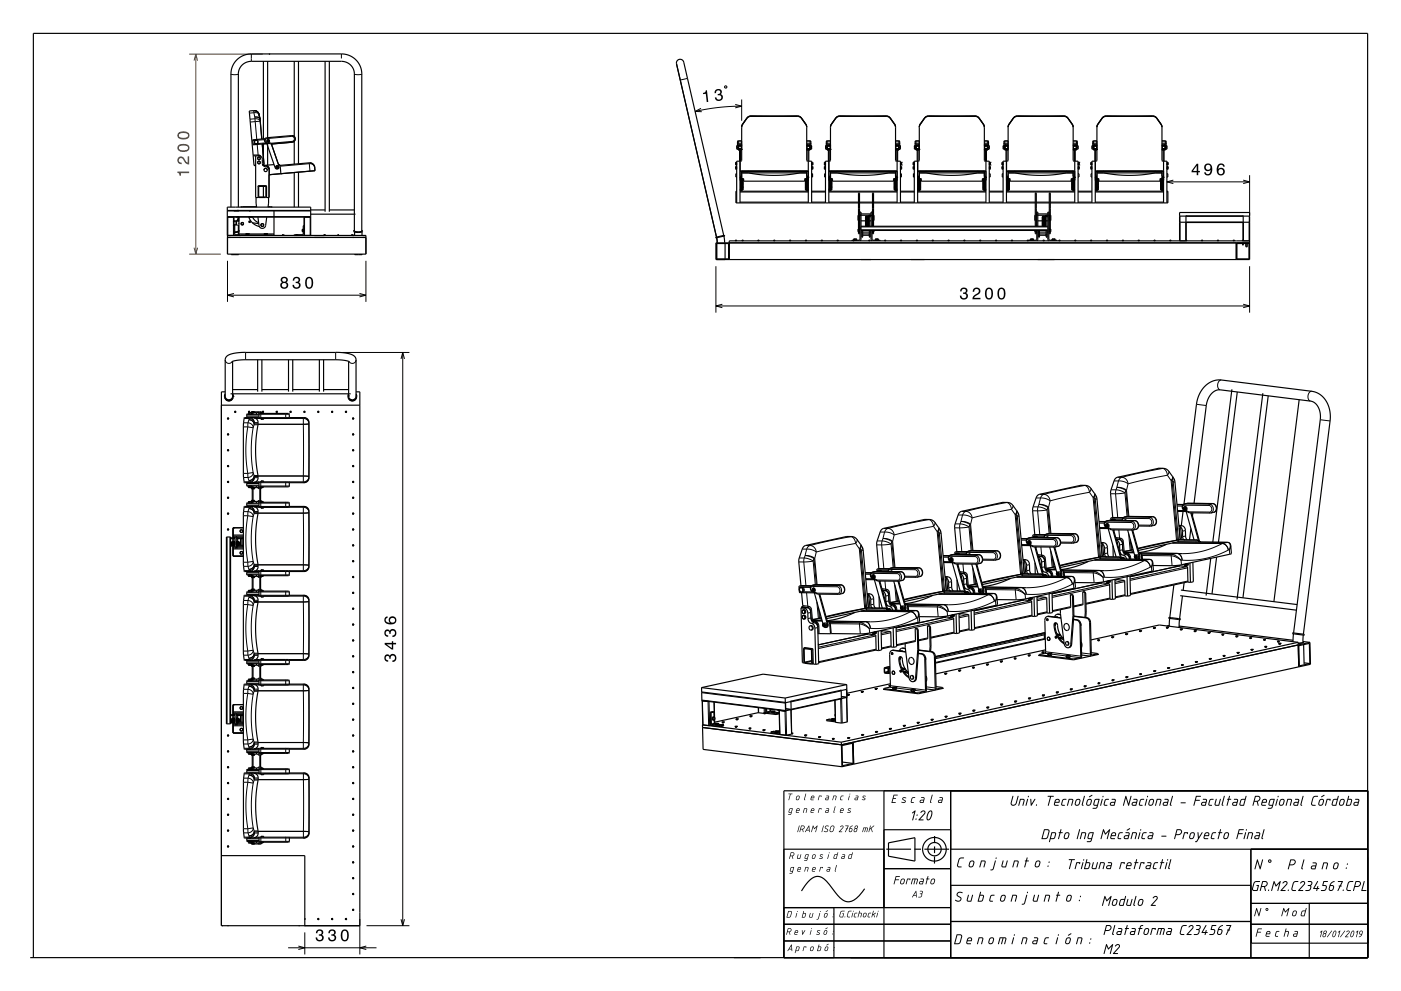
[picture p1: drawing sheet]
<svg xmlns="http://www.w3.org/2000/svg" width="420mm" height="297mm" viewBox="0 0 420 297" stroke-linecap="round" stroke-linejoin="round" font-family="sans-serif">
<g fill="none" stroke="#000" stroke-width=".35">
<path d="M79 18.4v23.2M80.2 18.4v22.9M88.2 18.4v22.5M89.5 18.4v30.7M97.5 18.4v45.1M98.7 18.4v45.1M76.2 33.1a1.5 1.5 0 0 1 1.5 1.2M77.6 34.3l.4 1.5 .5 5.9M77.6 34.3a1.5 1.5 0 0 0-1.5-1.2l-1.4 .2 1.2 13.4M222.3 38.2l.3-.8 1.3-1.9 1.2-.6h14.2l.9 .5 1.5 2.1 .1 .7M223 36.7l-.7 1.4v10l-.2 .2h-1.3v12.5M223 36.7l.7-1a1.64 1.64 0 0 1 1.4-.9h13.6a2.9 2.9 0 0 1 2.5 1.9"/>
<path d="M223 36.7h.1M241.2 36.7h.1M241.2 36.7l.6 1.4v10l.3 .2h1.2v12.5M249 38.2l.2-.8 1.4-1.9 1.1-.6h14.3l.9 .6 1.4 2 .2 .7M249.6 36.7l-.6 1.4v10l-.3 .2h-1.2v12.5M249.6 36.7l.7-1a1.62 1.62 0 0 1 1.5-.9h13.5a2.9 2.9 0 0 1 2.5 1.9M249.6 36.7h.1M267.8 36.7h.1M267.8 36.7l.7 1.4v10l.2 .2h1.2v12.5M275.6 38.2l.2-.8 1.4-2 1.1-.5h14.4l.8 .6 1.4 2 .2 .7M276.2 36.7l-.6 1.4v10l-.3 .2h-1.2v12.5M276.2 36.7l.8-1a1.62 1.62 0 0 1 1.4-.9h13.5a2.91 2.91 0 0 1 2.6 1.9"/>
<path d="M276.2 36.7h.1M294.5 36.7h.1M294.5 36.7l.6 1.4v10l.2 .2h1.3v12.5M302.2 38.2l.2-.8 1.4-1.9 1.1-.6h14.3l.9 .5 1.4 2.1 .2 .7M302.8 36.7l-.6 1.2v10.2l-.2 .2h-1.3v12.5M302.9 36.7l.7-1a1.62 1.62 0 0 1 1.4-.9h13.6a2.91 2.91 0 0 1 2.5 1.9M302.9 36.7h-.1M321.1 36.7h.1M321.1 36.7l.6 1.4v10l.3 .2h1.2v12.5M328.8 38.2l.3-.8 1.3-1.9 1.2-.6h14.2l.9 .5 1.5 2.1 .1 .7M329.5 36.7l-.7 1.4v10l-.2 .2h-1.3v12.5M329.5 36.7l.7-1a1.64 1.64 0 0 1 1.4-.9h13.6a2.9 2.9 0 0 1 2.5 1.9"/>
<path d="M329.5 36.7h.1M347.7 36.7h.1M347.7 36.7l.6 1.4v10l.3 .2h1.2v12.5M75.9 46.7l2.3 .2 .4 .6v1.4a1.48 1.48 0 0 0 1.6 1.2l.4 .8v8.3h-.7v-3.5h-2.5v3.5h-.8v-12.5M75.9 46.7l.3 2.9h.4M76.5 42h.6l.2 .3 .1 .3-.3 .5h-.6l-.3-.5zM76.8 59.2l.1 2.9M77.4 58.9l.2 .3h2l.3-.3M77.4 48.3h.5l.2 .4-.2 .4h-.5l-.2-.4zM77.4 47h.5l.2 .4-.2 .4h-.5l-.2-.4zM77.6 55.9h2.1l-.1 3.1-2-.1zM77.6 55.7l-.2 .2"/>
<path d="M79 43.1v4.2M79 49.4v.2M79 55.9v3.1M79.1 50.9l.2-.3 .4-.1 .4 .4M79.2 49.6a1.28 1.28 0 0 1 1.4 1.1M79.4 41.6l-3.7 .3 .2 1.5 4.7-.4M79.6 55.7l.3 .2M80.1 41.9l.5-.1 .2 .4-.2 .4-.4 .1-.3-.4zM80.2 43v6.5M80.2 42.2l.2-.1v.3zM80.3 42.1h.2v.3l-.3-.1zM80.5 59.2l-.1 2.9"/>
<path d="M81.4 43.2l2.3 6.6a.63 .63 0 0 1-.4 .8 .63 .63 0 0 1-.8-.3l-2.5-7.3-1.4 .2 .6 6.1-.5 .1 .5 .2M81.4 43.2h.1M81.4 42.9v.3M82.2 49.3l-3 .3M82.8 50.1l.2 .2 .3-.2M82.8 50v.1M82.9 49.9l-.1 .1M83 49.9h-.1M83 49.9h.2M83.2 49.9h.1M83.2 49.9l.1 .1M83.3 50v.1"/>
<path d="M83.4 49.3l.6 .4 .2 2.4M83.5 49.3l.4 .3M83.9 49.6l8.8-.8a1.51 1.51 0 0 1 1.6 1.4M87.4 40.6a1 1 0 0 1 1.1 .9 1 1 0 0 1-.9 1.1M87.6 42.6a1 1 0 0 0 .9-1.1 1 1 0 0 0-1.1-.9l-7.5 .7a.75 .75 0 0 0-.6 .7 .75 .75 0 0 0 .5 .8l1.6 .4M87.6 42.6l-6.2 .6M88.2 42.3v6.9M88.2 51.7v10.4M89.5 51.6v10.5M92.8 48.8a1.5 1.5 0 0 1 1.5 1.4M94.3 50.2l.1 1-13.8 1.2M220.5 48.7h.3"/>
<path d="M220.5 48.7v.8M220.5 49.9v.8M220.5 50.7h.1M220.5 49.9h.3M220.5 50.7h.3M220.5 49.9h.1M220.6 49.1v.4M220.6 48.7v.4M220.6 50.3v.4M220.6 49.9v.4M220.6 49.1h.2M220.6 50.3h.2"/>
<path d="M220.8 48.7h.1M220.8 50.7h.1M220.8 57.3h-.2v3.5h36.8M220.8 49.4l-.3 .1M220.8 52.1h-.2v1h.2M220.9 44.2v.5M220.9 43.7v.5M220.9 44.2h.4M221.1 43.4h.1M221.2 44.7l.1 .1M221.3 43.7h-.4v1h.4M221.3 43.7h.1"/>
<path d="M221.3 43.8l.3-.3h.6l.1 .3M221.3 44.8h.1M221.4 44.5h.8M221.4 43.8h.8M221.6 43.6h.5v.2M221.6 43.6v1.3l.6-.1-.1-1.2M221.7 44.5v.3h.3v-.3M221.7 43.6v.2M221.7 45v3.3M221.8 56.7h.5M221.8 48.8h.1M221.8 49.3h.1"/>
<path d="M221.8 50.1h.1M221.8 50.6h.1M221.8 52.1h.1M221.8 53.1h.1M221.8 57.3h20.5M221.9 51.2h20.4M221.9 48.3l-.1 12.5M221.9 53.1h.1M221.9 53.4h.1M221.9 52.8h.4M221.9 51.4h20.4M221.9 54.1h.4"/>
<path d="M221.9 56.9l.3 .1M222 56.9h.1M222 43.6v.2M222 45v3.3M222 56.7h-.1M222 56.7h.1M222 53.1h.1M222 53.4h.1M222 53.7h.1M222 53.2h.1M222 53.2v-.2l.1 .2M222 53.4v.4"/>
<path d="M222 57h.2M222 54.4l.4 .3M222.1 54l.3 .3M222.1 54.2l.3 .3M222.1 54.8v.2M222.1 55l.3 .3M222.1 55.2l.3 .3M222.1 55.4l.3 .3M222.1 55.6l.3 .3M222.1 55.8v.2M222.1 56l.3 .2M222.1 56.2l.3 .2"/>
<path d="M222.1 56.4l.3 .2M222.1 56.5l-.1 .2M222.1 54.4h-.1M222.1 53.1h.1M222.1 53.8h-.1M222.1 53.7l.4-.1 .1 .3M222.1 53.4v.4M222.1 54l.3 .1M222.1 53.4h.2M222.1 54.3l.3 .1M222.1 55l.3 .1M222.1 55l.3 .2"/>
<path d="M222.1 55.2l.3 .2M222.1 55.3h.5M222.1 55.6l.3 .2M222.1 55.8l.1 .2M222.1 56.3h.5M222.1 56l.3 .1M222.2 57h.1M222.2 56h.3M222.2 56.1h.1M222.2 56.1l.3 .1M222.3 53.4l.1 .1M222.3 53.4l.2 .2"/>
<path d="M222.3 43.3h-1l.1 1.6 .7 .1 .2-.2M222.3 42.2l-1.2 .1v1.4M222.3 51.2v2.9M222.3 56.7v.2h-.5M222.3 51.8h19.5M222.3 53l-.2 .1M222.3 51.3h19.5M222.4 54.4h.1M222.4 54.8h.1M222.4 56.3l.1 .1M222.4 55h-.2M222.4 55h.1"/>
<path d="M222.4 53.5l-.3 .1M222.4 53.9l-.3 .1M222.4 53.9l.2 .1M222.4 55.5h-.2l.3 .1M222.4 55.5l.3 .1M222.4 55.7h-.2h.2M222.4 55.7l.3 .1M222.4 55.9h-.3M222.4 55.9h.2M222.4 53.5h.1M222.4 54h.1M222.4 55.4h.1"/>
<path d="M222.4 55.7l.1 .1M222.4 54.1l-.3 .1h.5M222.4 54.1l.2 .1M222.4 55.1h-.3l.4 .1M222.4 56.1h-.2M222.4 56.1h.1M222.4 55.1l.3 .1M222.4 54.3l-.3 .1M222.4 54.3l.2 .1M222.4 54.5l-.3 .1M222.4 54.5l.2 .1M222.4 54.7l-.3 .1h.3"/>
<path d="M222.4 54.7l.3 .1M222.4 54.9h-.3M222.4 54.9l.2 .1M222.4 56.5h-.3h.4M222.4 56.5l.3 .1M222.5 54.6l-.4 .1 .3 .1M222.5 53.6l.2 .4M222.5 56.1l.2 .1M222.6 54.2v.1M222.6 54.8v.1M222.6 55.2v.1M222.6 55.6v.4"/>
<path d="M222.6 56l.1 .2-.3 .2M222.6 56.2v.1M222.6 56.6l.1 .3-.5 .1M222.6 55.8v.1M222.6 55.9l-.4 .1M222.6 51.8l-.3 .3M222.6 54.9l-.5 .1M222.6 53.9l-.5 .1M222.6 56l-.2 .1M222.6 54.2h.1M222.6 56h.1M222.6 53.9l-.4-.1-.1 .2"/>
<path d="M222.6 55l-.2 .1M222.7 54l-.3 .1M222.7 53.9l-.5-.1-.1 .2M222.7 54l-.2 .2-.4-.1 .3-.1M222.7 54.2l-.3 .2M222.7 54v.3l-.3 .2M222.7 54.4l-.3 .2-.3-.1 .3-.1M222.7 54.6l-.3 .2M222.7 54.4v.3l-.3 .2-.3-.1v-.2M222.7 54.6l-.1 .4M222.7 54.8l-.1 .1M222.7 55l-.3 .2"/>
<path d="M222.7 55v.3l-.3 .2M222.7 55.1l-.3 .3M222.7 55.3l-.2 .3-.4-.1 .3-.1M222.7 55.4v.3l-.3 .2M222.7 55.7l-.1 .2M222.7 55.9l-.3 .3M222.7 56.1l-.3 .3M222.7 56.3l-.2 .3-.4-.1 .3-.2M222.7 56.4l-.1 .4-.6-.1M222.7 56.7l-.5 .3M222.7 54.6h.1M222.7 55.5v.1"/>
<path d="M222.7 56.5h.1M222.7 55.6l-.3 .2M222.7 56.5l-.3 .3-.3-.2M222.7 53.9l-.3 .4M222.7 54.3l-.3 .4M222.7 54.9l-.3 .4M222.7 55.3l-.3 .4M222.7 56.3l-.3 .3M222.7 54.2h.2M224.3 51.8h.1a40.3 40.3 0 0 0 15.4 0M239.9 51.8h-.1M241.5 54.2h-.3"/>
<path d="M241.5 53.9l.3 .4M241.5 54.1l.3 .4M241.5 54.3l.3 .4M241.5 54.5l.3 .4 .3-.3M241.5 54.7v.3M241.5 54.9l.3 .4 .3-.1v-.2M241.5 55.1l.3 .4M241.5 55.3l.3 .4M241.5 55.5l.3 .4M241.5 55.7l.1 .3M241.5 55.9l.3 .3h.3v-.2M241.5 56.1l.3 .3"/>
<path d="M241.5 56.3l.3 .3 .3-.2M241.5 56.5l.3 .3h.3v-.3M241.5 56.6l.1 .3 .4 .1M241.5 55.6l.3 .2M241.5 56.5l.3 .3 .3-.2M241.5 54l.3 .1M241.5 54l.3 .2 .3-.1M241.5 54.2l.3 .2M241.5 54.6l.3 .2M241.5 55l.3 .2 .3-.2M241.5 55.2l.3 .2M241.5 55.9l.3 .3 .3-.2"/>
<path d="M241.5 56.2l.3 .2M241.5 56.7l.5 .3M241.5 54.6h.1M241.5 55.5v.1M241.5 56.5h.1M241.5 55l.3 .1M241.6 56l.2 .1M241.6 54h-.1M241.6 54.4h-.1M241.6 54.6h-.1M241.6 55h-.1M241.6 55.4h-.1"/>
<path d="M241.6 55.6h-.1M241.6 56h-.1M241.6 56.4h-.1M241.6 56.5l-.1 .1M241.6 53.9l.5 .1M241.6 54.9l.4 .1M241.6 51.8l.2 .3M241.6 55.9l.4 .1M241.6 54.2h.1M241.6 54.1h.1M241.6 54.2l.1 .4 .4-.2M241.6 54.4v.1"/>
<path d="M241.6 54.8v.1M241.6 54.6v.1M241.6 55v.1M241.6 55.2l.1 .4 .4-.2M241.6 55.3h.5M241.6 55.4v.1M241.6 55.8v.1M241.6 55.6v.1M241.6 56v.1M241.6 56.2l.1 .3 .4-.1M241.6 56.4v.1M241.6 56.6h.1"/>
<path d="M241.7 56.1h-.1M241.7 53.6l-.2 .4M241.7 54.6h.3M241.7 55.6h.3M241.7 56.5h.3M241.7 54.2h.3M241.7 55h.3M241.7 56h.3M241.7 55.2h.3M241.7 55.2h.1M241.8 54.5l.3 .1M241.8 54.5l-.2 .1"/>
<path d="M241.8 54.7l.3 .1M241.8 54.7l-.2 .1M241.8 56.5h.3M241.8 56.5h-.2M241.8 54.1l.3 .1M241.8 54.1l-.2 .1M241.8 54.3l.3 .1M241.8 54.3l-.2 .1M241.8 55.1h.3M241.8 56.1h.3M241.8 56.1h-.1M241.8 55.1h-.2"/>
<path d="M241.8 53.5l.3 .1M241.8 54h.2M241.8 53.9l.3 .1M241.8 53.9l-.2 .1M241.8 55.4h.2M241.8 55.5h.3M241.8 55.5h-.2M241.8 55.7l.2 .1M241.8 55.7h.3M241.8 55.7h-.2M241.8 55.9h.3M241.8 55.9h-.2"/>
<path d="M241.8 53.5h.1M241.8 54h-.1M241.8 55.4h-.1M241.8 55.7l-.1 .1M241.8 54.4h.2M241.8 54.8h.2M241.8 56.3l.2 .1M241.8 54.4h-.1M241.8 54.8h-.1M241.8 56.3l-.1 .1M241.8 53.4l-.5 .2-.1 .7h-18.3v-.6l-.4-.1M241.8 43.8l.3-.3h.6l.1 .3"/>
<path d="M241.8 43.3h1v1.6l-.8 .1-.2-.2M241.8 42.2l1.2 .1 .1 1.4M241.8 51.2v2.9h.5M241.8 53l.3 .1M241.8 52.8h.5M241.8 44.8h.1M241.9 53.4l-.1 .1M241.9 44.5h.8M241.9 43.8h.8M242 43.7h.7v1.2l-.7-.1zM242 56.1l-.3 .1M242 56.1v.1"/>
<path d="M242 57h.1M242.1 54l-.5-.2h.4l.1 .2M242.1 56l-.3 .1M242.1 43.6v.2M242.1 54.3l-.3 .1M242.1 54.6l-.3 .2M242.1 54.8l-.1 .2M242.1 55l-.3 .1M242.1 54.9l-.5 .1M242.1 55.2l-.3 .2M242.1 55.6l-.3 .2M242.1 55.8l-.1 .2"/>
<path d="M242.1 56.2l-.3 .2M242.1 56.3h-.5M242.1 53.1h.1M242.1 53.4h.2M242.1 54l-.3 .1M242.1 53.4h-.2M242.1 53.7h.1M242.1 53.8h.1M242.1 53.2h.1M242.1 53.7l-.4-.1-.1 .3M242.1 53.2v-.2l.1 .2M242.1 53.4v.4"/>
<path d="M242.1 54l-.3 .3M242.1 54.2l-.3 .3M242.1 54.8v.2M242.1 55.2l-.3 .3M242.1 55.6l-.3 .3M242.1 55.8v.2M242.1 54.4h.1M242.1 55.4h.1M242.2 54.4l-.4 .3M242.2 57h-.2M242.2 55.4l-.4 .3M242.2 56.9h.1"/>
<path d="M242.2 53.1h.1M242.2 53.4v.4M242.2 44.5v.3h.3v-.3M242.2 56.7h.1M242.2 56.8l-.2 .2M242.2 43.6v.2M242.2 45v3.3M242.3 56.7h-.5v.2h.5M242.3 48.3v12.5M242.5 43.6v.2M242.5 44.5v.3M242.5 45v3.3"/>
<path d="M242.8 44.7h.5M242.8 43.7h.1M242.9 44.2h.3M243 44.7l-.2 .1M243.1 43.4h.1M243.2 44.2v.5M243.2 43.7v.5M243.3 43.7h-.4v1M243.3 43.7v1M243.3 48.7h.1M243.3 50.7h.1M243.3 52.1h.3v1h-.3"/>
<path d="M243.3 57.3h4.2M243.3 48.7h.3v.8l-.3-.1M243.3 49.1h.3M243.3 50.7h.3M243.3 50.3h.3M243.6 49.1v.4M243.6 48.7v.4M243.6 50.3v.4M243.6 49.9v.4M243.6 49.9h-.3M243.6 49.9h.1M243.6 49.9v.8"/>
<path d="M243.6 50.7h.1M247.2 48.7h.3M247.2 49.9h.3M247.2 50.7h.3M247.2 48.7v.8M247.2 49.9v.8M247.2 49.1v.4M247.2 48.7v.4M247.2 50.3v.4M247.2 49.9v.4M247.2 49.1h.3M247.2 50.3h.3"/>
<path d="M247.5 48.7h.1M247.5 50.7h.1M247.5 49.4l-.3 .1M247.5 52.1h-.3v1h.3M247.5 43.7v1M247.5 44.7h.1M247.5 43.7h.4v1M247.5 43.7h.1M247.6 44.2v.5M247.6 43.7v.5M247.6 44.2h.3M247.7 43.4h.1"/>
<path d="M247.8 44.7l.2 .1M247.9 43.7h.1M248 43.8l.2-.3h.6l.2 .3M248 44.7h-.5M248.1 44.5h.8M248.1 43.8h.8M248.1 43.7h.7v1.2l-.7-.1zM248.3 44.5v.3h.3v-.3M248.3 43.6v.2M248.3 44.5v.3M248.3 45v3.3M248.5 56.7h.5"/>
<path d="M248.5 48.8h.1M248.5 49.3h.1M248.5 50.1h.1M248.5 50.6h.1M248.5 52.1h.1M248.5 53.1h.1M248.5 57.3h20.4M248.5 48.3v12.5M248.5 53.4h.5M248.5 51.2h20.4M248.5 52.8h.5M248.5 51.4h20.4"/>
<path d="M248.5 48.3v5.8h.5M248.6 56.9h.1M248.6 56.9l.2 .1M248.6 43.6v.2M248.6 45v3.3M248.6 56.7h.1M248.6 53.1h.1M248.6 53.8h.1M248.7 53.2h.1M248.6 53.4v.4M248.6 55.7l.4 .2M248.7 53.7h.1"/>
<path d="M248.7 53h.1M248.7 55.4l.3 .3M248.7 57h.1M248.7 54.4l.3 .3M248.7 54l.3 .3M248.7 54.2l.3 .3M248.7 54.6l-.1 .1M248.7 54.8v.2M248.7 55l.3 .3M248.7 55.2l.3 .3M248.7 55.6l-.1 .1M248.7 55.8l.1 .2"/>
<path d="M248.7 56l.3 .2M248.7 56.2l.3 .2M248.7 56.4l.3 .2M248.7 56.5l-.1 .2M248.7 54.4h.1M248.7 55.4h.1M248.7 53.1h.1M248.7 53l-.1 .2M248.7 53.7l.4-.1 .1 .3M248.7 54.7l.3 .1M248.7 55.7l.3 .1M248.7 54l.3 .1"/>
<path d="M248.7 54.3l.3 .1M248.7 54.6v.1M248.7 54.8l.1 .2M248.7 55l.3 .1M248.7 55l.3 .2M248.7 55.2l.3 .2M248.7 55.3h.5M248.7 55.6v.1M248.7 56.3h.5M248.7 56.6v.1M248.7 43.6v.2M248.8 56l.2 .1"/>
<path d="M248.8 54l.4-.2h-.4l-.1 .2M248.8 57h.1M248.8 54.6h.3M248.8 55.6h.3M248.8 56.5h.3M248.8 54.2h.3M248.8 55.2h.3M248.8 56h.3M248.8 56.1l.3 .1M248.8 56.1v.1M249 53.4v.1M249 53.4l.1 .2"/>
<path d="M249 43.3l-1-.1v1.6l.1 .2h.6l.3-.2M249 42.2l-1.2 .1-.1 1.4M249 51.8h19.5M249 53l-.3 .1M249 51.3h19.5M249 56.7v.2h-.5M249 51.2v2.9M249 54.8h-.2M249 54.8h.1M249 54.4h-.2M249 55h-.2M249 56.3l-.2 .1"/>
<path d="M249 54.4h.1M249 55h.1M249 56.3l.1 .1M249 54h-.2M249 53.9l-.3 .1M249 53.9l.2 .1M249 55.4h-.2M249 55.5h-.3M249 55.5h.2M249 55.7l-.2 .1M249 55.7h-.3M249 55.7h.2"/>
<path d="M249 54h.1M249 55.4h.1M249 55.7l.1 .1M249 54.1l-.3 .1M249 54.1l.2 .1M249 55.1h-.3M249 55.9h-.3M249 55.9h.2M249 56.1h-.3M249 56.1h.2M249 55.1h.2M249 54.3l-.3 .1"/>
<path d="M249 54.3l.2 .1M249 54.5l-.3 .1M249 54.5l.2 .1M249 54.7l-.3 .1M249 54.7l.2 .1M249 54.9h-.3M249 54.9l.2 .1M249 56.5h-.3M249 56.5h.2M249 53.5l-.3 .1M249.1 53.6h.4l.1 .7h18.3v-.7h.4M249.1 53.6l.2 .4"/>
<path d="M249.2 54.2h.1M249.2 56.1h.1M249.2 54.1h.1M249.2 54.2l-.1 .4-.4-.2M249.2 54.4l.1 .1M249.2 54.8v.1M249.2 54.6l.1 .1M249.2 55l.1 .1M249.2 55.2l-.1 .4-.4-.2M249.2 55.4l.1 .1M249.2 55.8v.1M249.2 55.6l.1 .1"/>
<path d="M249.2 56l.1 .1M249.2 56.2l-.1 .3-.4-.1M249.2 56.4l.1 .1M249.2 56.6h.1M249.2 55.9l-.4 .1M249.2 51.8l-.2 .3M249.2 54.9l-.4 .1M249.2 53.9l-.4 .1M249.2 56l-.2 .1M249.2 54h.1M249.2 54.4h.1M249.2 54.6h.1"/>
<path d="M249.2 55h.1M249.2 55.4h.1M249.2 55.6h.1M249.2 56h.1M249.2 56.4h.1M249.2 56.5l.1 .1M249.3 55l-.3 .1M249.3 54l-.3 .1M249.3 54l-.3 .2-.3-.1M249.3 54.2l-.3 .2M249.3 55l-.3 .2M249.3 55.2l-.3 .2"/>
<path d="M249.3 55.9l-.3 .3M249.3 56.2l-.3 .2M249.3 56.7l-.5 .3M249.3 54.6h.1M249.3 55.5v.1M249.3 56.5h.1M249.3 54.6l-.3 .2M249.3 55.6l-.3 .2M249.3 56.5l-.3 .3-.3-.1M249.3 53.9l-.3 .4M249.3 54.1l-.3 .4M249.3 54.3l-.3 .4"/>
<path d="M249.3 54.5l-.2 .4-.5-.2M249.3 54.7v.3M249.3 54.9l-.3 .4M249.3 55.1l-.3 .4M249.3 55.3l-.3 .4M249.3 55.5l-.3 .4M249.3 55.7l-.1 .3M249.3 56.1l-.3 .3M249.3 56.3l-.3 .3M249.3 56.5l-.2 .3-.5-.1M249.3 56.6v.3l-.5 .1M249.4 54.2h.2"/>
<path d="M250.9 51.8h.1a40.4 40.4 0 0 0 15.5 0M257.4 57.8h.3v12.3h-.3zM257.4 58.1h.3M261.6 58.1h.3M268.1 54.2h-.2M268.1 53.9l.3 .4M268.1 54.1l.3 .4M268.1 54.3l.3 .4M268.1 54.5l.3 .4 .4-.2M268.1 54.7l.1 .3M268.1 54.9l.3 .4M268.1 55.1l.3 .4"/>
<path d="M268.1 55.3l.3 .4M268.1 55.5l.3 .4M268.1 55.7l.1 .3M268.1 55.9l.3 .3M268.1 56.1l.3 .3M268.1 56.3l.3 .3M268.1 56.5l.2 .3 .5-.1M268.1 56.6l.1 .3 .4 .1M268.1 54l.3 .1M268.1 54.6l.3 .2M268.1 55.6l.3 .2M268.1 56.5l.3 .3 .3-.1"/>
<path d="M268.2 54l.2 .2 .3-.1M268.2 54.2l.2 .2M268.2 55l.2 .2M268.2 55.2l.2 .2M268.2 55.9l.2 .3M268.2 56.2l.2 .2M268.2 56.7l.4 .3M268.2 54.6h-.1M268.2 55.5l-.1 .1M268.2 56.5h-.1M268.2 55l.2 .1M268.2 56l.2 .1"/>
<path d="M268.2 54h.1M268.2 54.4h.1M268.2 54.6h.1M268.2 55h.1M268.2 55.4h.1M268.2 55.6h.1M268.2 56h.1M268.2 56.4h.1M268.2 56.5v.1M268.2 53.9l.5 .1M268.2 54.9l.5 .1M268.2 51.8l.3 .3"/>
<path d="M268.2 55.9l.5 .1M268.3 54.1h-.1M268.3 54.2v.4l.4-.2M268.3 54.4l-.1 .1M268.3 54.8l-.1 .1M268.3 54.6l-.1 .1M268.3 55l-.1 .1M268.3 55.2v.4l.4-.2M268.3 55.3h.4M268.3 55.4l-.1 .1M268.3 55.8l-.1 .1M268.3 55.6l-.1 .1"/>
<path d="M268.3 56l-.1 .1M268.3 56.2v.3l.4-.1M268.3 56.4l-.1 .1M268.3 56.6h-.1M268.3 56.1h.1M268.3 53.6l-.2 .4M268.3 54.6h.3M268.3 55.2h.3M268.3 55.6h.3M268.3 56h.3M268.3 56.5h.3M268.4 53.5l.3 .1"/>
<path d="M268.4 54.5l.3 .1M268.4 54.5l-.1 .1M268.4 54.7l.3 .1M268.4 54.7l-.1 .1M268.4 56.5h.3M268.4 56.5h-.1M268.4 54.3l.3 .1M268.4 54.3l-.1 .1M268.4 54.9h.3M268.4 54.9l-.1 .1M268.4 56.1h.3M268.4 56.1h-.1"/>
<path d="M268.4 53.9l.3 .1M268.4 53.9l-.1 .1M268.4 54.1l-.2 .1h.4M268.4 54.1l.3 .1M268.4 55.1h.3M268.4 55.7l.2 .1M268.4 55.9h.3M268.4 55.9h-.1M268.4 55.1h-.1M268.4 55.7l-.1 .1M268.4 54h.2M268.4 55.4h.2"/>
<path d="M268.4 55.5h.3M268.4 55.5h-.1M268.4 55.7h.3M268.4 55.7h-.1M268.4 54h-.1M268.4 55.4h-.1M268.4 54.4h.2M268.4 54.8h.2M268.4 55h.2M268.4 56.3l.2 .1M268.4 56.7v.2h.5M268.4 54.4h-.1"/>
<path d="M268.4 54.8h-.1M268.4 55h-.1M268.4 56.3l-.1 .1M268.5 53.4l-.2 .2M268.5 43.8l.2-.3h.6l.2 .3M268.5 43.3h1l-.1 1.6-.7 .1-.2-.2M268.5 42.2l1.1 .1 .1 1.4M268.5 53l.2 .1M268.5 52.8h.4M268.5 54.1h.4M268.5 51.2v2.9M268.5 53.4v.1"/>
<path d="M268.6 44.5h.8M268.6 43.8h.8M268.6 43.7h.7v1.2l-.7-.1zM268.6 56.1l-.3 .1M268.6 56.1v.1M268.6 57h.1M268.7 54l-.5-.2h.5v.2M268.7 56l-.3 .1M268.7 43.6v.2M268.7 54.3l-.3 .1M268.7 54.6v.1M268.7 54.8v.2"/>
<path d="M268.7 55l-.3 .2M268.7 55.2l-.3 .2M268.7 55.6v.1M268.7 55.8v.2M268.7 56l-.3 .2M268.7 56.2l-.3 .2M268.7 56.3h-.4M268.7 56.4h.1M268.7 56.6v.1M268.7 55l-.3 .1M268.7 53.1h.1M268.7 54l-.3 .1"/>
<path d="M268.7 53.7h.1M268.7 53.2h.1M268.7 53.7l-.4-.1-.1 .3M268.7 53.2l.1-.2v.2M268.7 54.7l-.3 .1M268.7 55.7l-.3 .1M268.7 53.4v.4M268.8 53.8h.1M268.8 54l-.4 .3M268.8 54.2l-.4 .3M268.8 54.6v.1M268.8 54.8l-.1 .2"/>
<path d="M268.8 55l-.4 .3M268.8 55.2l-.4 .3M268.8 55.6v.1M268.8 55.8l-.1 .2M268.8 56l-.4 .2M268.8 56.2l-.4 .2M268.8 56.5v.2M268.8 54.4h.1M268.8 55.4h.1M268.8 56.4h.1M268.8 54.4l-.4 .3M268.8 55.4l-.4 .3"/>
<path d="M268.8 57h-.2M268.8 56.4l-.4 .2M268.8 55.7l-.4 .2M268.8 56.9h.1M268.8 53.2h.1M268.8 53.1h.1M268.8 53.4v.3M268.8 53.4h-.3M268.8 53.4h.1M268.8 44.5v.3h.3v-.3M268.8 56.7h-.4M268.8 56.7h.1"/>
<path d="M268.8 56.8l-.2 .2M268.8 43.6v.2M268.8 45v3.3M268.9 48.3v12.5M269.1 43.6v.2M269.1 44.5v.3M269.1 45v3.3M269.5 44.7h.4M269.5 43.7h.1M269.5 44.2h.4M269.7 44.7l-.2 .1M269.7 43.4h.1"/>
<path d="M269.9 44.2v.5M269.9 43.7v.5M269.9 43.7h-.4v1M269.9 43.7v1M269.9 49.4l.4 .1M269.9 48.7h.1M269.9 50.7h.1M269.9 52.1h.3v1h-.3M269.9 57.3h4.2M270 48.7h.3M270 49.1h.2M270 50.7h.3"/>
<path d="M270 50.3h.2M270.2 49.1v.4M270.2 48.7v.4M270.2 50.3v.4M270.2 49.9v.4M270.3 49.9h-.4M270.3 48.7v.8M270.3 49.9v.8M273.8 49.1v.4M273.8 48.7v.4M273.8 50.3v.4M273.8 49.9v.4"/>
<path d="M273.8 49.1h.3M273.8 50.3h.3M274.1 48.7h-.3v.8l.3-.1M274.1 48.7h.1M274.1 50.7h.1M274.1 49.9h-.3v.8h.3M274.1 52.1h-.3v1h.3M274.1 43.7h.5v1M274.1 43.7v1M274.2 44.2v.5M274.2 43.7v.5M274.2 44.2h.4"/>
<path d="M274.3 43.4v.3M274.4 44.7l.2 .1M274.6 43.7h.1M274.6 43.8l.2-.3h.6l.2 .3M274.6 44.7h-.5M274.7 44.5h.8M274.7 43.8h.8M274.7 43.7h.8l-.1 1.2-.7-.1zM274.9 44.5v.3h.3v-.3M275 43.6v.2M275 45v3.3M275.1 56.7h.5v.2h-.5"/>
<path d="M275.1 48.8h.1M275.1 49.3h.1M275.1 50.1h.1M275.1 50.6h.1M275.1 52.1h.1M275.1 53.1h.1M275.1 57.3h20.5M275.1 51.2h20.5M275.1 53.4h.1M275.1 52.8h.5M275.1 51.4h20.5M275.1 48.3v12.5"/>
<path d="M275.2 56.7h.1M275.2 43.6v.2M275.2 44.5v.3M275.2 45v3.3M275.2 53.4h.1M275.2 53.1h.1M275.2 56.9l.2 .1M275.3 53.1h.1M275.3 53.7h.1M275.3 53.2h.1M275.3 53.2v-.2v.2M275.3 53.4v.4"/>
<path d="M275.3 55.4l.3 .3M275.3 57h.1M275.3 54.4l.3 .3M275.3 54l.3 .3M275.3 54.2l.3 .3M275.3 54.8l.1 .2M275.3 55l.3 .3M275.3 55.2l.3 .3M275.3 55.6l.3 .3M275.3 55.8l.1 .2M275.3 56l.3 .2M275.3 56.2l.3 .2"/>
<path d="M275.3 56.5v.2M275.3 54.4h.1M275.3 55.4h.1M275.3 53.8h.1M275.3 53.7l.5-.1 .1 .3M275.3 54l.3 .1M275.3 53.4h.3M275.4 55l.2 .1M275.4 56.3h.4M275.4 54.3l.2 .1M275.4 54.6l.2 .2M275.4 54.8v.2"/>
<path d="M275.4 55l.2 .2M275.4 55.2l.2 .2M275.4 55.3h.4M275.4 55.6l.2 .2M275.4 55.8v.2M275.4 56l.2 .2M275.4 56.2l.2 .2M275.4 43.6v.2M275.4 56l.2 .1M275.4 54l.5-.2h-.5l-.1 .2M275.4 57h.1M275.4 54.2h.3"/>
<path d="M275.4 54.6h.3M275.4 55.6h.3M275.4 56h.3M275.4 56.5h.3M275.5 56.1l.2 .1M275.5 56.1l-.1 .1M275.6 53.4v.1M275.6 53.4l.6 .2v.7h18.3v-.7h.4M275.6 43.3l-1-.1v1.6l.2 .2h.6l.2-.2M275.6 42.2l-1.2 .1-.1 1.4M275.6 51.8h19.5M275.6 53l-.3 .1"/>
<path d="M275.6 51.2v2.9h-.5M275.6 51.3h19.5M275.6 54.4h-.2M275.6 54.8h-.2M275.6 55h-.2M275.6 56.3l-.2 .1M275.6 54.4h.1M275.6 54.8h.1M275.6 55h.1M275.6 56.3l.1 .1M275.6 53.5l-.3 .1M275.6 54h-.2"/>
<path d="M275.6 55.4h-.2M275.6 55.5h-.2M275.6 55.5h.2M275.6 55.7h-.2M275.6 55.7h.2M275.6 53.5h.1M275.6 54h.1M275.6 55.4h.1M275.6 53.9l-.2 .1M275.6 53.9l.2 .1M275.6 54.1l-.2 .1M275.6 54.1l.2 .1"/>
<path d="M275.6 55.1h-.2M275.6 55.7l-.2 .1M275.6 55.9h-.2M275.6 55.9h.2M275.6 56.1h-.2M275.6 56.1h.2M275.6 55.1h.2M275.6 55.7l.1 .1M275.6 54.3l-.2 .1M275.6 54.3l.2 .1M275.6 54.5l-.2 .1M275.6 54.5l.2 .1"/>
<path d="M275.6 54.7l-.2 .1M275.6 54.7l.2 .1M275.6 54.9h-.2M275.6 54.9l.2 .1M275.6 56.5h-.2M275.6 56.5h.2M275.7 55.2h-.3M275.7 55.2h.1M275.8 53.6l.1 .4M275.8 54.2h.1M275.8 56.1h.1M275.8 54.1h.1"/>
<path d="M275.8 54.2v.4l-.4-.2M275.8 54.4l.1 .1M275.8 54.8l.1 .1M275.8 54.6l.1 .1M275.8 55l.1 .1M275.8 55.2v.4l-.4-.2M275.8 55.4l.1 .1M275.8 55.8v.1M275.8 55.6l.1 .1M275.8 56l.1 .1M275.8 56.2v.3l-.4-.1M275.8 56.4l.1 .1"/>
<path d="M275.8 56.6h.1M275.8 55.9l-.4 .1M275.8 51.8l-.2 .3M275.9 54.9l-.5 .1M275.9 53.9l-.5 .1M275.9 56l-.3 .1M275.9 54h.1M275.9 54.4h.1M275.9 54.6h.1M275.9 55h.1M275.9 55.4h.1M275.9 55.6h.1"/>
<path d="M275.9 56h.1M275.9 56.4h.1M275.9 56.5v.1M275.9 55l-.3 .1M275.9 54l-.3 .2-.2-.1M275.9 54.2l-.3 .2M275.9 55l-.3 .2M275.9 55.2l-.3 .2M275.9 55.9l-.3 .3M275.9 56.2l-.3 .2M275.9 56.7l-.5 .3M275.9 55.5v.1"/>
<path d="M275.9 56.5h.1M275.9 54l-.3 .1M275.9 54.6l-.3 .2M275.9 55.6l-.3 .2M275.9 56.5l-.3 .3-.2-.2M276 53.9l-.4 .4M276 54.1l-.4 .4M276 54.3l-.4 .4M276 54.5l-.4 .4-.3-.3M276 54.7l-.1 .3M276 54.9l-.4 .4M276 55.1l-.4 .4"/>
<path d="M276 55.3l-.4 .4M276 55.5l-.4 .4M276 55.7l-.1 .3M276 55.9l-.4 .3M276 56.1l-.4 .3M276 56.3l-.4 .3-.3-.2M276 56.5l-.2 .3-.5-.1M276 56.6l-.1 .3-.5 .1M276 54.2h.2M277.6 51.8h.1M293.1 51.8a40.3 40.3 0 0 1-15.5 0M294.7 54.2h-.2"/>
<path d="M294.7 54.3l.3 .3 .4-.1-.4 .2zM294.7 56.3l.3 .3 .4-.1-.4 .1zM294.7 54.1l.4 .4M294.7 54.5l.3 .4 .4-.2-.3 .1M294.7 54.7l.1 .3M294.7 55.1l.4 .4M294.7 55.3l.3 .3 .4-.1-.5 .1zM294.7 55.5l.4 .4M294.7 55.7l.1 .3M294.7 56.1l.4 .3M294.7 56.5l.2 .3 .5-.1M294.7 56.6l.1 .3 .5 .1"/>
<path d="M294.8 54l.3 .1M294.8 54.6l.3 .2M294.8 55.6l.3 .2M294.8 56.5l.3 .3 .2-.2M294.8 54l.2 .2 .3-.1M294.8 54.2l.3 .2M294.8 54v.1M294.8 54.4v.1M294.8 54.8v.1M294.8 54.6v.1M294.8 55l.3 .2M294.8 55.1l.3 .3"/>
<path d="M294.8 55v.1M294.8 55.4v.1M294.8 55.7l.1 .2M294.8 55.9l.3 .3M294.8 56.1l.3 .3M294.8 56.4v.1M294.8 56.7l.5 .3M294.8 54.6h.1M294.8 55.5v.1M294.8 56.5h.1M294.8 55l.3 .1M294.8 53.9h.6h-.6"/>
<path d="M294.8 56l.3 .1M294.8 54.2h.1M294.8 56h.1M294.8 54.9h.1M294.8 55.9h.1M294.8 51.8l.3 .3M294.9 55.9l.4 .1M294.9 54.2h.4M294.9 54.2l.2 .1M294.9 55.2l.4 .1M294.9 55.6l-.1 .1M294.9 56l-.1 .1"/>
<path d="M294.9 56.2l.4 .1M294.9 56.6h-.1M294.9 56.1l-.1 .1M294.9 53.6l-.1 .4M295 54.6h.3M295 55.2h.3M295 55.6h.3M295 56h.3M295 56.2h.3M295 56.5h.3M295.1 54.3l.2 .1M295.1 54.5l.2 .1"/>
<path d="M295.1 54.5l-.2 .1M295.1 54.7l.3 .1-.1 .2M295.1 54.7l-.4 .3 .4 .3M295.1 54.9h.2M295.1 54.9l-.2 .1M295.1 56.5l.3 .2M295.1 56.5l-.3 .1M295.1 53.9l.2 .1M295.1 53.9l-.2 .1M295.1 54.1l.3 .2-.3 .2M295.1 54.1l-.2 .1M295.1 55.1l.3 .2-.3 .2"/>
<path d="M295.1 55.7l.2 .1M295.1 55.9h.2M295.1 55.9h-.2M295.1 56.1l.3 .2-.3 .1M295.1 56.1h-.2M295.1 55.1l-.3 .1M295.1 55.7l-.1 .1M295.1 53.5l.3 .1M295.1 54h.2M295.1 55.4h.2M295.1 55.5l.3 .2-.3 .2M295.1 55.5l-.3 .1"/>
<path d="M295.1 55.7l.3 .1-.1 .2M295.1 55.7l-.4 .3 .4 .2M295.1 53.5h-.1M295.1 54h-.1M295.1 55.4h-.1M295.1 54.4h.2M295.1 55h.2M295.1 56.3l.2 .1M295.1 56.7h.5M295.1 56.7v.2h.5M295.1 54.4h-.1M295.1 55h-.1"/>
<path d="M295.1 56.3l-.1 .1M295.1 54.8h.2M295.1 54.8h-.1M295.1 53.4l-.2 .2M295.1 43.8l.2-.3h.6l.2 .3M295.1 43.3l1-.1v1.6l-.2 .2h-.6l-.2-.2M295.1 42.2l1.1 .1 .1 1.4M295.1 53l.2 .1M295.1 52.8h.5M295.1 54.1h.5M295.1 51.2v2.9M295.1 53.4v.1"/>
<path d="M295.1 56.2l.3-.2zM295.2 44.5h.8M295.2 43.8h.8M295.3 57h.1M295.3 56l-.2 .1M295.3 54.3l-.2 .1M295.3 54.8l-.5 .1M295.3 55l-.2 .1M295.3 55l-.2 .2M295.3 55.2l-.2 .2M295.3 55.6l-.2 .2M295.3 55.8v.2"/>
<path d="M295.3 56.2l-.2 .2M295.3 53.4h.1M295.3 53.1h.1M295.3 43.6v1.3l.7-.1-.2-1.2M295.3 54l-.2 .1M295.3 54v-.2h-.5l-.1 .3 .4 .2M295.3 53.4h-.2M295.4 53.7h.1M295.4 53.8h.1M295.4 53.2h.1M295.4 53.7l-.4-.1-.2 .3M295.4 53v.2"/>
<path d="M295.4 53.4v.4M295.4 53h.1M295.4 54l-.3 .3M295.4 55l-.3 .3M295.4 57h-.1M295.4 56.9h.1M295.4 53.1h.1M295.4 53.1h.2M295.4 53.4h.2M295.4 44.5v.3h.3v-.3M295.5 56.7h.1M295.5 56.8l-.2 .2"/>
<path d="M295.5 43.6v.2M295.5 45v3.3M295.5 56.9h.1M295.6 48.3v12.5M295.7 43.6v.2M295.7 45v3.3M295.9 43.6h-.6v.2M296.1 44.7h.4M296.1 43.7h.1M296.1 43.7h.4M296.1 44.2h.4M296.3 44.7l-.2 .1"/>
<path d="M296.3 43.4h.1M296.5 44.2v.5M296.5 43.7v.5M296.5 43.7h.1M296.5 43.7v1M296.5 44.7h.1M296.6 49.4l.3 .1M296.6 48.7h.1M296.6 50.7h.1M296.6 52.1h.2v1h-.2M296.6 57.3h4.1M296.6 48.7h.3"/>
<path d="M296.6 49.1h.3M296.6 50.7h.3M296.6 50.3h.3M296.9 49.1v.4M296.9 48.7v.4M296.9 50.3v.4M296.9 49.9v.4M296.9 49.9h-.3M296.9 48.7v.8M296.9 49.9v.8M300.5 49.1v.4M300.5 48.7v.4"/>
<path d="M300.5 50.3v.4M300.5 49.9v.4M300.5 49.1h.2M300.5 50.3h.2M300.7 48.7h-.3v.8l.3-.1M300.7 48.7h.1M300.7 50.7h.1M300.7 52.1h-.2v1h.2M300.7 49.9h-.3v.8h.3M300.8 44.2v.5M300.8 43.7v.5M300.8 44.2h.4"/>
<path d="M301 43.4h.1M301 44.7l.2 .1M301.2 43.7h-.4v1h.4M301.2 43.7h.1M301.2 43.8l.2-.3h.6l.2 .3M301.3 44.5h.8M301.3 43.8h.8M301.4 43.7h.7l-.1 1.2-.7-.1zM301.6 44.5v.3h.3v-.3M301.6 43.6v.2M301.6 45v3.3M301.7 56.7h.5v.2h-.5"/>
<path d="M301.7 48.8h.1M301.7 49.3h.1M301.7 50.1h.1M301.7 50.6h.1M301.7 52.1h.1M301.7 53.1h.1M301.7 57.3h20.5M301.7 51.2h20.5M301.7 53.1h.2M301.7 53.4h.2M301.7 52.8h.5M301.7 51.4h20.5"/>
<path d="M301.7 48.3v12.5M301.8 43.6v.2M301.8 44.5v.3M301.8 45v3.3M301.9 56.7h-.1M301.9 56.7h.1M301.9 56.9l.2 .1M301.9 53.1h.1M301.9 53.4h.1M301.9 53.7h.1M301.9 53.2h.1M301.9 53.2v-.2l.1 .2"/>
<path d="M301.9 53.4v.4M301.9 55.4l.3 .2 .4-.2-.4 .3zM301.9 57h.1M301.9 54.4l.3 .2 .4-.2-.4 .3zM301.9 54l.4 .3M301.9 55l.3 .3M301.9 56l.4 .2M301.9 56.4l.3 .2 .4-.2-.4 .2zM302 53.1h.1M302 53.8h-.1M302 53.7l.5 .1-.4 .2v-.2l.4 .1M302 53.4v.4"/>
<path d="M302 54l.2 .1M302 54v-.2h.5l.1 .3-.3 .2M302 53.4h.2M302 55l.3 .1M302 54.3l.2 .1M302 54.8l.5 .1M302 55l.2 .2M302 55.2l.2 .2M302 55.3h.4M302 55.6l.2 .2M302 55.8v.2M302 56l.2 .2"/>
<path d="M302 56.2l.2 .2M302 56.3h.4M302 43.6v.2M302 56l.2 .1M302 57h.1M302 54.2h.4M302 54.6h.4M302 55.6h.4M302 56h.4M302 56.2h.4M302 56.5h.4M302.1 57h.1"/>
<path d="M302.2 53.4v.1M302.2 44.8h.1M302.2 53.4l.6 .3v.6h18.3v-.7l.6-.2M302.2 43.3l-1-.1v1.6l.2 .2h.6l.2-.2M302.2 42.2l-1.2 .1v1.4M302.2 51.8h19.5M302.2 53l-.2 .1M302.2 51.2v2.9h-.5M302.2 51.3h19.5M302.2 54.4h-.2M302.2 54.8h-.2M302.2 55h-.2"/>
<path d="M302.2 56.3l-.2 .1M302.2 54.4h.2M302.2 54.8h.2M302.2 55h.2M302.2 56.3l.2 .1M302.2 53.5l-.2 .1M302.2 54h-.2M302.2 53.9l-.2 .1M302.2 53.9l.2 .1M302.2 55.4h-.2M302.2 55.5l-.3 .2 .3 .2M302.2 55.5h.2"/>
<path d="M302.2 55.7l-.2 .1M302.2 55.7l-.3 .1 .1 .2M302.2 55.7h.2M302.2 55.9h-.2M302.2 55.9h.2M302.2 53.5h.1M302.2 54h.2M302.2 55.4h.2M302.2 55.7l.2 .1M302.3 54.1l-.4 .2 .4 .2M302.3 54.1l.2 .1M302.3 54.3l-.3 .1"/>
<path d="M302.3 54.3l.1 .1M302.3 54.9h-.3M302.3 54.9l.1 .1M302.3 55.1l-.4 .2 .3 .2M302.3 56.1l-.4 .2 .4 .1M302.3 56.1h.1M302.3 55.1h.1M302.3 54.5l-.3 .1M302.3 54.5l.1 .1M302.3 54.7l-.4 .1 .1 .2M302.3 54.7l.1 .1M302.3 56.5l-.4 .2"/>
<path d="M302.3 56.5h.1M302.3 55.2h-.3M302.3 55.2h.1M302.4 53.6l.1 .4M302.4 56.1h.1M302.4 54.1h.1M302.4 54.2l.1 .1M302.4 54.4l.1 .1M302.4 54.6l.1 .1M302.4 54.8l.1 .1M302.4 55l.1 .1M302.4 55.2l.1 .1"/>
<path d="M302.4 55.4l.1 .1M302.4 55.6l.1 .1M302.4 55.8l.1 .1M302.4 56l.1 .1M302.4 56.2l.1 .1M302.4 56.4l.1 .1M302.4 56.6h.1M302.5 51.8l-.3 .3M302.5 54.8l.1 .3-.4 .2M302.5 56l-.3 .1M302.5 55.8l.1 .3-.3 .1M302.5 54h.1"/>
<path d="M302.5 54.4h.1M302.5 54.6h.1M302.5 55h.1M302.5 55.2h.1M302.5 55.4h.1M302.5 55.6h.1M302.5 56h.1M302.5 56.2h.1M302.5 56.4h.1M302.5 56.5v.1M302.5 55l-.2 .1M302.5 54l-.2 .2-.3-.1"/>
<path d="M302.5 54.2l-.3 .2M302.5 54.8v.1M302.5 55l-.3 .2M302.5 55.1l-.3 .3M302.5 55.7l-.5 .3M302.5 55.9l-.3 .3M302.5 56.1l-.3 .3M302.5 56.7l-.5 .3M302.5 55.5v.1M302.5 56.5h.1M302.5 54l-.3 .1M302.5 54.6l-.3 .2"/>
<path d="M302.5 55.6l-.3 .2M302.5 56.5l-.3 .3-.2-.2M302.6 54.1l-.3 .4M302.6 54.5l-.3 .4-.4-.3 .3 .2M302.6 54.7l-.1 .3M302.6 55.1l-.4 .4M302.6 55.5l-.4 .4M302.6 55.7l-.1 .3M302.6 56.1l-.3 .3M302.6 56.5l-.2 .3-.5-.1M302.6 56.6l-.1 .3-.4 .1M302.6 54.2h.1"/>
<path d="M302.7 54.2h.1M304.2 51.8h.1M304.2 51.8a40.3 40.3 0 0 0 15.5 0M310.4 58.1h.3M314.6 58.1h.3M314.6 57.8h.3v12.3h-.3zM319.7 51.8h.1M321.1 54.2l.6 .2M321.3 54.3l.3 .3 .4-.1-.4 .2zM321.3 56.3l.3 .3 .4-.1-.4 .1zM321.4 54.1l.3 .4M321.4 54.5l.3 .4 .3-.3-.3 .2"/>
<path d="M321.4 54.7v.3M321.4 55.1l.3 .4M321.4 55.3l.2 .3 .4-.1-.4 .1zM321.4 55.5l.3 .4M321.4 55.7v.3M321.4 56.1l.3 .3M321.4 56.5l.2 .3 .4-.1M321.4 56.6v.3l.5 .1M321.4 55.6l.3 .2M321.4 56.5l.3 .3 .3-.2M321.4 54l.3 .1M321.4 54l.3 .2 .3-.1"/>
<path d="M321.4 54.6l.3 .2M321.4 54.8l.1 .1M321.4 55l.3 .2M321.4 55.1l.3 .3M321.4 55.7l.5 .3M321.4 55.9l.3 .3M321.4 56.7l.5 .3M321.4 54.6h.1M321.4 55.5v.1M321.4 56.5h.1M321.4 55l.3 .1M321.4 55.8v.3l.3 .1"/>
<path d="M321.4 54h.1M321.4 54.2h.1M321.4 54.4h.1M321.4 55h.1M321.4 55.2h.1M321.4 55.4h.1M321.4 56h.1M321.4 56.2h.1M321.4 56.4h.1M321.4 54.8v.3l.3 .2M321.4 56l.3 .1M321.4 55.6h.1"/>
<path d="M321.4 56.5v.1M321.5 51.8l.2 .3M321.5 54.2h.1M321.5 54.1h-.1M321.5 54.2l-.1 .1M321.5 54.4l-.1 .1M321.5 54.6l-.1 .1M321.5 54.8l-.1 .1M321.5 55l-.1 .1M321.5 55.2l-.1 .1M321.5 55.3h.5M321.5 55.6l-.1 .1"/>
<path d="M321.5 55.8l-.1 .1M321.5 56l-.1 .1M321.5 56.2l-.1 .1M321.5 56.4l-.1 .1M321.5 56.6h-.1M321.5 55.4l-.1 .1M321.5 56.1h.1M321.5 53.6l-.1 .4M321.6 54.2h.3M321.6 54.6h.3M321.6 55.6h.3M321.6 56h.3"/>
<path d="M321.6 56.5h.3M321.6 55.2h.3M321.6 55.2h.1M321.7 54.3l.3 .1M321.7 54.3l-.2 .1M321.7 54.5l.3 .1M321.7 54.5l-.2 .1M321.7 54.7l.3 .1v.2M321.7 54.7l-.2 .1M321.7 54.9h.3M321.7 54.9l-.2 .1M321.7 56.5l.3 .2"/>
<path d="M321.7 56.5h-.2M321.7 54.1l.3 .2-.3 .2M321.7 54.1l-.2 .1M321.7 55.1l.3 .2-.3 .2M321.7 56.1l.3 .2-.3 .1M321.7 56.1h-.2M321.7 55.1h-.2M321.7 53.5l.3 .1M321.7 54h.2M321.7 53.9l.3 .1M321.7 53.9l-.2 .1M321.7 55.4h.2"/>
<path d="M321.7 55.5l.3 .2-.3 .2M321.7 55.5h-.2M321.7 55.7l.2 .1M321.7 55.7l.3 .1-.1 .2M321.7 55.7h-.2M321.7 55.9h.3M321.7 55.9h-.2M321.7 53.5h.1M321.7 54h-.1M321.7 55.4h-.1M321.7 55.7l-.1 .1M321.7 54.4h.2"/>
<path d="M321.7 55h.2M321.7 56.3l.2 .1M321.7 56.7h.5M321.7 56.7v.2h.5M321.7 54.4h-.1M321.7 55h-.1M321.7 56.3l-.1 .1M321.7 54.8h.2M321.7 54.8h-.1M321.7 43.8l.2-.3h.6l.2 .3M321.7 43.3h1v1.6l-.8 .1-.2-.2M321.7 42.2l1.2 .1 .1 1.4"/>
<path d="M321.7 53l.3 .1M321.7 52.8h.5M321.7 51.2v2.9h.5M321.7 53.4v.1M321.8 44.5h.8M321.8 43.8h.8M321.9 43.7h.7l-.1 1.2-.7-.1zM321.9 56.1l-.3 .1M321.9 56.1h.1M321.9 57h.1M321.9 56l-.2 .1M321.9 43.6v.2"/>
<path d="M322 54.3l-.3 .1M322 54.8l-.5 .1M322 55l-.3 .1M322 55l-.3 .2M322 55.2l-.3 .2M322 55.6l-.3 .2M322 55.8l-.1 .2M322 56l-.3 .2M322 56.2l-.3 .2M322 56.3h-.5M322 53.4h.1M322 53.1h.1"/>
<path d="M322 54l-.3 .1M322 54l-.1-.2-.5 .1v.2l.3 .2M322 53.4h-.3M322 53.7h.1M322 53.8h.1M322 53.2h.1M322 53.7l-.6 .1 .5 .2-.1-.2-.4 .1M322 53.2v-.2v.2M322 53.4v.4M322 54l-.3 .3M322 55l-.3 .3M322 57h-.1"/>
<path d="M322 56.9h.1M322.1 53.1h-.1M322.1 53.1h.1M322.1 53.4h.1M322.1 44.5v.3h.3v-.3M322.1 56.7h.1M322.1 56.8l-.2 .2M322.1 43.6v.2M322.1 44.5v.3M322.1 45v3.3M322.1 56.9h.1M322.2 48.3v12.5"/>
<path d="M322.3 43.6v.2M322.3 45v3.3M322.7 44.8h.1M322.7 44.7h.5M322.7 43.7h.1M322.7 43.7h.5M322.7 44.2h.4M322.9 44.7l-.2 .1M323 43.4v.3M323.1 44.2v.5M323.1 43.7v.5M323.2 43.7h.1"/>
<path d="M323.2 43.7v1M323.2 44.7h.1M323.2 49.4l.3 .1v-.8h-.3v.8M323.2 48.7h.1M323.2 50.7h.1M323.2 52.1h.3v1h-.3M323.2 57.3h4.1M323.2 49.1h.3M323.2 49.9v.8h.3v-.8h-.3M323.2 50.3h.3M323.5 49.1v.4M323.5 48.7v.4"/>
<path d="M323.5 50.3v.4M323.5 49.9v.4M327 48.7h.3M327 48.7v.8M327 49.9v.8M327 50.7h.1M327 49.9h.3M327 50.7h.3M327 49.9h.1M327.1 49.1v.4M327.1 48.7v.4M327.1 50.3v.4"/>
<path d="M327.1 49.9v.4M327.1 49.1h.2M327.1 50.3h.2M327.3 48.7h.1M327.3 50.7h.1M327.3 49.4l-.3 .1M327.3 52.1h-.2v1h.2M327.4 44.2v.5M327.4 43.7v.5M327.4 44.2h.4M327.6 43.4h.1M327.7 44.7l.1 .1"/>
<path d="M327.8 43.7h-.4v1h.4M327.8 43.7h.1M327.8 43.8l.3-.3h.6l.1 .3M327.8 44.8h.1M327.9 44.5h.8M327.9 43.8h.8M328.1 43.6h.5v.2M328.1 43.6v1.3l.6-.1-.1-1.2M328.2 44.5v.3h.3v-.3M328.2 43.6v.2M328.2 45v3.3M328.3 56.7h.5"/>
<path d="M328.3 48.8h.1M328.3 49.3h.1M328.3 50.1h.1M328.3 50.6h.1M328.3 52.1h.1M328.3 53.1h.1M328.3 57.3h20.5M328.4 51.2h20.4M328.4 53.1h.1M328.4 53.4h.1M328.4 52.8h.4M328.4 51.4h20.4"/>
<path d="M328.4 54.1h.4M328.4 48.3l-.1 12.5M328.4 56.9l.3 .1M328.5 56.9h.1M328.5 43.6v.2M328.5 45v3.3M328.5 56.7h-.1M328.5 56.7h.1M328.5 53.1h.1M328.5 53.4h.1M328.5 53.7h.1M328.5 53.2h.1"/>
<path d="M328.5 53.2v-.2l.1 .2M328.5 53.4v.4M328.5 54.4l.4 .3M328.5 57h.2M328.6 54l.3 .3M328.6 54.2l.3 .3M328.6 54.8v.2M328.6 55l.3 .3M328.6 55.2l.3 .3M328.6 55.4l.3 .3M328.6 55.6l.3 .3M328.6 55.8v.2"/>
<path d="M328.6 56l.3 .2M328.6 56.2l.3 .2M328.6 56.4l.3 .2M328.6 56.5l-.1 .2M328.6 54.4h-.1M328.6 53.1h.1M328.6 53.8h-.1M328.6 53.7l.4-.1 .1 .3M328.6 53.4v.4M328.6 54l.3 .1M328.6 53.4h.2M328.6 54.3l.3 .1"/>
<path d="M328.6 55l.3 .1M328.6 55l.3 .2M328.6 55.2l.3 .2M328.6 55.3h.5M328.6 55.6l.3 .2M328.6 55.8l.1 .2M328.6 56.3h.5M328.6 56l.3 .1M328.6 54l.5-.2h-.4l-.1 .2M328.7 57h.1M328.7 56h.3M328.7 56.1h.1"/>
<path d="M328.7 56.1l.3 .1M328.8 53.4l.1 .1M328.8 53.4l.2 .2M328.8 43.3h-1l.1 1.6 .7 .1 .2-.2M328.8 42.2l-1.2 .1v1.4M328.8 51.8h19.5M328.8 53l-.2 .1M328.8 51.3h19.5M328.8 56.7v.2h-.5M328.8 51.2v2.9M328.9 55h-.2M328.9 54.4h.1"/>
<path d="M328.9 54.8h.1M328.9 55h.1M328.9 56.3l.1 .1M328.9 53.5l-.3 .1M328.9 53.9l-.3 .1M328.9 53.9l.2 .1M328.9 55.5h-.2l.3 .1M328.9 55.5l.3 .1M328.9 55.7h-.2h.2M328.9 55.7l.2 .1M328.9 55.9h-.3M328.9 55.9h.2"/>
<path d="M328.9 53.5h.1M328.9 54h.1M328.9 55.4h.1M328.9 55.7l.1 .1M328.9 54.1l-.3 .1h.5M328.9 54.1l.2 .1M328.9 55.1h-.3l.4 .1M328.9 56.1h-.2M328.9 56.1h.1M328.9 55.1l.3 .1M328.9 54.3l-.3 .1M328.9 54.3l.2 .1"/>
<path d="M328.9 54.5l-.3 .1M328.9 54.5l.2 .1M328.9 54.7l-.3 .1h.3M328.9 54.7l.2 .1M328.9 54.9h-.3M328.9 54.9l.2 .1M328.9 56.5h-.3h.4M328.9 56.5l.3 .1M329 54.6l-.4 .1 .3 .1M329 53.6l.2 .4M329 56.1l.2 .1M329.1 54.2l-.1 .4-.4-.1 .3-.1"/>
<path d="M329.1 55.2v.3h-.5l.3-.1M329.1 55.6v.1M329.1 56v.1M329.1 56.2l-.1 .3h-.4l.3-.2M329.1 56.6h.1M329.1 55.9l-.4 .1M329.1 51.8l-.3 .3M329.1 54.9l-.5 .1M329.1 53.9l-.5 .1M329.1 56l-.2 .1M329.1 54.2h.1M329.1 56h.1"/>
<path d="M329.1 55l-.2 .1M329.2 54l-.3 .1M329.2 54l-.2 .2-.4-.1 .3-.1M329.2 54.2l-.3 .2M329.2 54l-.1 .1M329.2 54.6l-.3 .2M329.2 54.4l-.1 .1M329.2 54.8l-.1 .1M329.2 54.6l-.1 .1M329.2 55l-.3 .2M329.2 55.1l-.3 .3M329.2 55l-.1 .1"/>
<path d="M329.2 55.4l-.1 .1M329.2 55.7l-.1 .2M329.2 55.9l-.3 .3M329.2 56.1l-.3 .3M329.2 56.4l-.1 .1M329.2 56.7l-.5 .3M329.2 54.6h.1M329.2 55.5v.1M329.2 56.5h.1M329.2 55.6l-.3 .2M329.2 56.5l-.3 .3-.3-.2M329.2 53.9l-.3 .4"/>
<path d="M329.2 54.1l-.3 .4M329.2 54.3l-.3 .4M329.2 54.5l-.3 .4-.3-.3M329.2 54.7l-.1 .3M329.2 54.9l-.3 .4M329.2 55.1l-.3 .4M329.2 55.3l-.3 .4M329.2 55.5l-.3 .4M329.2 55.7l-.1 .3M329.2 56.3l-.3 .3M329.2 56.5l-.2 .3-.5-.1M329.2 56.6l-.1 .3-.4 .1"/>
<path d="M329.2 54.2h.2M330.8 51.8h.1a40.4 40.4 0 0 0 15.5 0M348 54.2h-.3M348 53.9l.3 .4M348 54.1l.3 .4M348 54.3l.3 .4M348 54.5l.3 .4 .3-.3M348 54.7v.3M348 54.9l.3 .4 .3-.1v-.2M348 55.1l.3 .4M348 55.3l.3 .4M348 55.5l.3 .4"/>
<path d="M348 55.7l.1 .3M348 55.9l.3 .3h.3v-.2M348 56.1l.3 .3M348 56.3l.3 .3 .3-.2M348 56.5l.3 .3h.3v-.3M348 56.6l.1 .3 .4 .1M348 55.6l.3 .2M348 56.5l.3 .3 .3-.2M348 54l.3 .1M348 54l.3 .2 .3-.1M348 54.2l.3 .2M348 54.6l.3 .2"/>
<path d="M348 55l.3 .2 .3-.2M348 55.2l.3 .2M348 55.9l.3 .3 .3-.2M348 56.2l.3 .2M348 56.7l.5 .3M348 54.6h.1M348 55.5v.1M348 56.5h.1M348 55l.3 .1M348.1 56l.2 .1M348.1 54h-.1M348.1 54.4h-.1"/>
<path d="M348.1 54.6h-.1M348.1 55h-.1M348.1 55.4h-.1M348.1 55.6h-.1M348.1 56h-.1M348.1 56.4h-.1M348.1 56.5l-.1 .1M348.1 53.9l.5 .1M348.1 54.9l.4 .1M348.1 51.8l.2 .3M348.1 55.9l.4 .1M348.1 54.2h.1"/>
<path d="M348.1 54.1h.1M348.1 54.2l.1 .4 .4-.2M348.1 54.4v.1M348.1 54.8v.1M348.1 54.6v.1M348.1 55v.1M348.1 55.2l.1 .4 .4-.2M348.1 55.3h.5M348.1 55.4v.1M348.1 55.8v.1M348.1 55.6v.1M348.1 56v.1"/>
<path d="M348.1 56.2l.1 .3 .4-.1M348.1 56.4v.1M348.1 56.6h.1M348.2 56.1h-.1M348.2 53.6l-.2 .4M348.2 54.6h.3M348.2 55.6h.3M348.2 56.5h.3M348.2 54.2h.3M348.2 55h.3M348.2 56h.3M348.2 55.2h.3"/>
<path d="M348.2 55.2h.1M348.3 54.5l.3 .1M348.3 54.5l-.2 .1M348.3 54.7l.3 .1M348.3 54.7l-.2 .1M348.3 56.5h.3M348.3 56.5h-.2M348.3 54.1l.3 .1M348.3 54.1l-.2 .1M348.3 54.3l.3 .1M348.3 54.3l-.2 .1M348.3 55.1h.3"/>
<path d="M348.3 56.1h.3M348.3 56.1h-.1M348.3 55.1h-.2M348.3 53.5l.3 .1M348.3 54h.2M348.3 53.9l.3 .1M348.3 53.9l-.2 .1M348.3 55.4h.2M348.3 55.5h.3M348.3 55.5h-.2M348.3 55.7l.2 .1M348.3 55.7h.3"/>
<path d="M348.3 55.7h-.2M348.3 55.9h.3M348.3 55.9h-.2M348.3 53.5h.1M348.3 54h-.1M348.3 55.4h-.1M348.3 55.7l-.1 .1M348.3 54.4h.2M348.3 54.8h.2M348.3 56.3l.2 .1M348.3 54.4h-.1M348.3 54.8h-.1"/>
<path d="M348.3 56.3l-.1 .1M348.3 53.4l-.5 .2-.1 .7h-18.3v-.6l-.4-.1M348.3 43.8l.3-.3h.6l.1 .3M348.3 43.3h1v1.6l-.8 .1-.2-.2M348.3 42.2l1.2 .1 .1 1.4M348.3 53l.3 .1M348.3 52.8h.5M348.3 51.2v2.9h.5M348.3 44.8h.1M348.4 53.4l-.1 .1M348.4 44.5h.8M348.4 43.8h.8"/>
<path d="M348.5 43.7h.7v1.2l-.7-.1zM348.5 56.1l-.3 .1M348.5 56.1v.1M348.5 57h.1M348.6 54l-.5-.2h.4l.1 .2M348.6 56l-.3 .1M348.6 43.6v.2M348.6 54.3l-.3 .1M348.6 54.6l-.3 .2M348.6 54.8l-.1 .2M348.6 55l-.3 .1M348.6 54.9l-.5 .1"/>
<path d="M348.6 55.2l-.3 .2M348.6 55.6l-.3 .2M348.6 55.8l-.1 .2M348.6 56.2l-.3 .2M348.6 56.3h-.5M348.6 53.1h.1M348.6 53.4h.2M348.6 54l-.3 .1M348.6 53.4h-.2M348.6 53.7h.1M348.6 53.8h.1M348.6 53.2h.1"/>
<path d="M348.6 53.7l-.4-.1-.1 .3M348.6 53.2v-.2l.1 .2M348.6 53.4v.4M348.6 54l-.3 .3M348.6 54.2l-.3 .3M348.6 54.8v.2M348.6 55.2l-.3 .3M348.6 55.6l-.3 .3M348.6 55.8v.2M348.6 54.4h.1M348.6 55.4h.1M348.7 54.4l-.4 .3"/>
<path d="M348.7 57h-.2M348.7 55.4l-.4 .3M348.7 56.9h.1M348.7 53.1h.1M348.7 53.4v.4M348.7 44.5v.3h.3v-.3M348.7 56.7h.1M348.7 56.8l-.2 .2M348.7 43.6v.2M348.7 45v3.3M348.8 56.7h-.5v.2h.5M348.8 48.3v12.5"/>
<path d="M349 43.6v.2M349 44.5v.3M349 45v3.3M349.3 44.7h.5M349.3 43.7h.1M349.4 44.2h.3M349.5 44.7l-.2 .1M349.6 43.4h.1M349.7 44.2v.5M349.7 43.7v.5M349.8 43.7h-.4v1M349.8 43.7v1"/>
<path d="M349.8 57.3h.3v3.5h-35.2M349.8 48.7h.1M349.8 50.7h.1M349.8 52.1h.3v1h-.3M349.8 48.7h.3v.8l-.3-.1M349.8 49.1h.3M349.8 50.7h.3M349.8 50.3h.3M350.1 49.1v.4M350.1 48.7v.4M350.1 50.3v.4M350.1 49.9v.4"/>
<path d="M350.1 49.9h-.3M350.1 49.9h.1M350.1 49.9v.8M350.1 50.7h.1M68.1 65.1h25M68.1 63.1h25M68.2 70.6h41.5v5.6h-41.5zM68.2 71.2h41.5M69.2 69.3h.1M69.2 62.1v-40a6 6 0 0 1 6.1-5.9h27a6 6 0 0 1 6.2 5.9v47.2M69.3 76.2v.1h2.3v-.1M70.1 66.2l.8 .2"/>
<path d="M70.1 66.3l.7 .1v.8l-.7 .1M70.1 65.1v5.5M70.9 67.2l-.8 .2M71.1 66.1l.1 .1M71.1 66.1l.5 .1M71.1 66.2h-.2v1.2l.7 .2M71.1 66.2l.5 .1M71.1 66.2h.2M71.2 65.9l.3 .3-.4-.1M71.2 65.9l.4 .2M71.2 65.9h.1M71.2 66l.4 .2"/>
<path d="M71.3 65.7l.2 .3-.3-.1M71.3 65.7l.3 .2M71.3 65.7l.3 .1M71.3 65.8l.3 .2M71.4 65.6h.1M71.4 65.7l.2 .1M71.4 65.6l.2 .2M71.5 69.1l.2 .1M71.5 62.1v-40a3.8 3.8 0 0 1 3.8-3.7h27.2l1.8 .5 1.4 1.3 .5 1.9v47.2M71.5 65.1v.3M71.5 65.5v.1M71.5 65.7v.1"/>
<path d="M71.5 66h.1M71.5 67.5v1.8M71.5 69.5v.8M71.5 65.5h.1M71.5 65.4h.1M71.5 69.3h.2M71.5 65.5l.1 .1M71.5 65.3l.1 .1M71.5 65.4l.1 .3-.2-.1M71.6 65.4h.1M71.6 65.4h-.1M71.6 66.2h.1"/>
<path d="M71.6 65.1v.1M71.6 65.1v5.3M71.7 69.2l-1.4 .3M71.7 69.4l-1.4 .3M71.7 69.2v.1M71.7 69.3v.1M71.7 70.3v.3M73.7 70.1h.4M73.7 70.1l.1 .3M74.1 70.1h.4M74.1 70.1v.3M74.5 70.1v.3"/>
<path d="M74.5 70v.1M74.5 70l-.8 .1M74.5 70l.1 .4M74.6 65.1a4.3 4.3 0 0 0 3.1 2.8M74.7 66.3h.2l.1 .3-.4-.1zM75.7 66.8l1.9 .2M75.7 65.1l.8 1 1 .6M76.9 61.9l-4.7 .2M77.3 65.1l.3 2.5a1 1 0 0 0 1 .8 1 1 0 0 0 1-.8l.4-2.5M79.2 70.1h.4M79.2 70.1v.3M79.3 70.4h.1"/>
<path d="M79.6 70.1h.4M79.6 70.1v.3M80 70.4h.1M80 70.1v.3M80 70v.1M80 70l-.8 .1M80 70l.1 .1M80.4 61.9l1.2 .2M82.1 63.1v7.3l-11.6-.1-.1-2.6-.3-.1M82.2 70.4v.2M84.6 70.4h.2M84.6 70.4h.4"/>
<path d="M84.6 70.4l.1 .2M84.8 70.4h.2M84.8 70.4v.1M84.9 70.5v.1M85 70.4v.1M88.8 70.4h.1M88.8 70.4h.3M88.8 70.4v.1M88.8 70.5v.1M88.9 70.4h.2M88.9 70.4v.1M89.1 70.4v.2"/>
<path d="M90.7 69.1v.3M90.7 68.7v.4M90.7 69.1h.2M90.9 68.7h-.3v.7h.3M90.9 68.8h.1M90.9 69.4h.1M91.1 67.6l-.2 .1-.1 2.6h-2.6l-.1 .3h5v-8.5h-25v8.5h3.5M91.1 65.1v5.5M93.1 64.2h13.5M93.1 62.9h4.4M97.1 70.4h.2M97.1 70.4h.3"/>
<path d="M97.1 70.4v.1M97.1 70.5v.1M97.3 70.4h.1M97.3 70.4v.1M97.4 70.4v.2M98.7 62.9h7.5M101.2 70.4h.2M101.2 70.4h.4M101.2 70.4l.1 .2M101.4 70.4h.2M101.4 70.4v.1M101.6 70.4l-.1 .2"/>
<path d="M105.4 70.4h.1M105.4 70.4v.2M105.4 70.4h.3M105.5 70.4h.2M105.5 70.4v.1M105.7 70.5v.1M105.7 70.4v.1M106.1 69.3h.1M106.1 69.2l.2 .1M106.1 69.2v.1M106.3 69.3l1.1 .2M106.3 69.3h-.2"/>
<path d="M106.3 69.3h.1M106.3 69.1l-.2 .1M106.3 69.5v1.1M106.3 76.2v.1h2.3v-.1M108.5 69.1a.31 .31 0 0 1 .1 .4 .31 .31 0 0 1-.4 .1l-1.4 .1-.8-.3M108.5 69.3l-1.2 .2M108.5 69.5v1.1M214.6 71.2l.1 .1M214.7 71.3l.3 1.5M214.8 73h3.6v4.6h-3.6zM214.9 73v4.6M217 70.6l-12-52a1.11 1.11 0 0 0-1.4-.8 1.11 1.11 0 0 0-.8 1.3l12 52"/>
<path d="M217.1 70.7v-.2l-2.4 .6v.2M217.1 70.7l.1 2.1M217.1 70.7l-2.4 .6M217.4 73v4.6M220.4 72.1v.1M220.4 72h.4M220.4 72v.1M220.5 72l-.1 .1M220.5 72v.1M220.5 72.1h.2M220.5 72.1v.1M220.7 72.1h.1"/>
<path d="M220.7 72.1v.1M220.8 72v.1M220.8 72.1v.1M222.4 72.1l.1 .1M222.5 72h.1M222.4 72h.4M222.4 72v.1M222.5 72v.1M222.5 72.1h.2M222.5 72.1v.1M222.7 72.1h.1M222.7 72.1l.1 .1"/>
<path d="M222.8 72v.1M222.8 72.1v.1M227.2 72.1v.1M227.2 72h.3M227.2 72v.1M227.2 72l.1 .1M227.3 72.1h.2M227.3 72.1l-.1 .1M227.5 72.1h.1M227.5 72.1v.1M227.5 72l.1 .1M227.6 72.1l-.1 .1"/>
<path d="M231.9 72.1v.1M231.9 72l.4 .1M231.9 72v.1M232 72l-.1 .1M232 72v.1M232 72.2h.1M232 72.1h.2M232 72.1v.1M232.2 72.1h.1M232.2 72.1v.1M232.3 72.2h.1M232.3 72.1v.1"/>
<path d="M236.7 72h.1M236.7 72.1v.1M236.7 72h.3M236.7 72v.1M236.7 72l.1 .1M236.8 72.1h.2M236.8 72.1l-.1 .1M237 72.1h.1M237 72.1v.1M237 72l.1 .1M237.1 72.1v.1M241.4 72.1v.1"/>
<path d="M241.4 72l.4 .1M241.4 72v.1M241.5 72l-.1 .1M241.5 72v.1M241.5 72.2h.1M241.5 72.1h.2M241.5 72.1v.1M241.7 72.1h.1M241.7 72.1v.1M241.8 72.2h.1M241.8 72.1v.1M246.2 72h.1"/>
<path d="M246.2 72.1v.1M246.2 72h.3M246.2 72v.1M246.2 72l.1 .1M246.3 72.1h.2M246.3 72.1v.1M246.5 72.1h.1M246.5 72.1v.1M246.5 72l.1 .1M246.6 72.1v.1M250.9 72.1v.1M250.9 72h.4"/>
<path d="M250.9 72v.1M251 72l-.1 .1M251 72v.1M251 72.1h.2M251 72.1v.1M251.2 72.1h.1M251.2 72.1v.1M251.3 72v.1M251.3 72.1v.1M255.4 72.2v-.2h2.1l.3-.3v-8.1h.3v8.1l-.2 .5M255.7 72.1v.1M255.7 72v.1"/>
<path d="M255.7 72l.1 .1M255.7 72.2h.1M255.8 72.1h.3M255.8 72.1v.1M255.9 71.7h.3M255.9 71.7l.1 .5M255.9 71.7h.1M256 71.6l.8 .1M256 72l.1 .1M256 72.2h.1M256.1 72.1v.1M256.2 71.7h.4"/>
<path d="M256.2 71.7v.3M256.6 71.7v.3M256.7 72h.1M256.8 71.7h-.2M256.8 71.7h.1M256.8 71.7v.3h-.9M257.4 64.5v1.6M257.4 68.6v.9M257.4 62.5h.3M257.7 60.8h3.9M257.7 66.2h.1M257.7 64.4h.1"/>
<path d="M257.7 69.6h.1M257.7 68.6h.1M258.1 66.2h1.4M258.1 64.5h3M258.1 69.6h.3M258.1 67.8h56M258.1 69.1h56M258.1 64.1h3M258.4 69.1v2h.2v-2M258.6 70.1h2M258.6 69.6h2M258.6 70.5h2"/>
<path d="M259.5 66.5l.6-.3 .5 .4M259.5 66.2h.1M259.5 66.5h.1M259.5 66.3l.6-.2 .5 .3M259.5 66.3v.1M259.5 66.5v.1M259.5 66.1l.6-.2 .5 .3M259.5 66.1v.1M259.5 66.7l.1-.3h.5l.5 .4M259.5 66.7h.1M259.5 67.5l.1-.3h.5l.4 .1 .1 .3M259.5 67.3l.1-.2 .5-.1 .4 .2 .1 .2"/>
<path d="M259.5 67.2l.1-.2 .5-.1 .4 .1 .1 .3M259.5 67l.1-.2 .5-.1 .5 .4M259.5 66.9l.1-.3 .5-.1 .5 .5M259.5 66.1l.1-.3 .4-.1 .5 .2 .1 .2M259.5 65.8l.1-.3 .6-.1 .3 .2 .1 .4M259.5 65.6l.1-.2 .5-.1 .5 .4M259.5 65.1l.2-.3 .7 .1 .2 .6M259.5 67.8l.5-.1 .5 .1M259.6 67.4l.5-.1 .4 .2M259.6 67.3l.5-.2 .4 .2M259.6 67.1h.8M259.6 66.9l.5-.1 .4 .2"/>
<path d="M259.6 66.8l.5-.1 .4 .1M259.6 66.6l.5-.1 .4 .2M259.6 66.5l.5-.2 .4 .2M259.6 66.3l.5-.1 .4 .2M259.6 66.1l.4-.1 .5 .2M259.6 65.7l.5-.2 .4 .2M259.6 65.5l.5-.1 .4 .2M259.6 65.4l.5-.2 .4 .2M259.6 65.2l.4-.1 .5 .1M259.6 65l.4-.1 .5 .2M259.6 66.3h.1M259.6 67.4l-.1 .3"/>
<path d="M259.6 67.4h.7l.3 .3M259.6 66h.1M259.6 67.7l.9 .1M259.6 67.7h.1M259.6 65.9l.8 .1M259.7 67.7h.1M259.7 67.5h.1M259.7 67.3v.1M259.7 67.2h.1M259.7 67v.1M259.7 66.9h.1M259.7 66.7h.1"/>
<path d="M259.7 66.6h.1M259.7 66.4h.1M259.7 66.2v.1M259.7 66.1h.1M259.7 65.9h.1M259.7 65.8h.1M259.7 65.6h.1M259.7 65.4h.1M259.7 65.3h.1M259.7 65.1h.1M259.7 67.8h.6M259.7 65.7l-.1 .1"/>
<path d="M259.7 65.7l.7 .1M259.7 67.8h.1M259.7 67.3h.1M259.7 67h.1M259.7 66.2h.1M259.7 65.7l.1 .1M260.1 67.7h.2M260.1 66.7h.2M260.1 66.6h.2M260.1 66.4h.2M260.1 65.4h.2M260.1 65.3h.2"/>
<path d="M260.1 65.6h.2M260.2 67.8h.1M260.2 67.5h-.1M260.2 67.3h-.1M260.2 67.2h-.1M260.2 67h-.1M260.2 66.8l-.1 .1M260.2 66.2h-.1M260.2 66.1h-.1M260.2 65.9h-.1M260.2 65.7l-.1 .1M260.3 67.5h-.1"/>
<path d="M260.3 67.3l-.1 .1M260.3 67.2h-.1M260.3 67l-.1 .1M260.3 66.9h-.1M260.3 66.2l-.1 .1M260.3 66.1h-.1M260.3 65.9h-.1M260.3 65.8h-.1M260.3 65.1h-.1M260.4 65.8h.1M260.4 66h.1M260.4 65.7l-.7-.1-.2 .3"/>
<path d="M260.4 65.7l.2 .2M260.4 67.6h-.8M260.4 67.6h.1M260.5 72h.1M260.4 72.1l.1 .1M260.4 67.7h.1M260.4 67.4h.1M260.4 67.3h.1M260.4 66.9v.1M260.4 66.8h.1M260.4 66.6h.1M260.4 66.5h.1"/>
<path d="M260.4 66.3h.1M260.4 66.1h.1M260.4 65.7h.1M260.4 65.5h.1M260.4 65.3v.1M260.4 65.2h.1M260.4 67h.1M260.4 66.2h.1M260.4 65.4h.1M260.4 65h.1M260.4 72h.4M260.4 72v.1"/>
<path d="M260.5 67.8h.1M260.5 72v.1M260.5 64.9l.6 .2M260.5 64.5v.4M260.5 64.9h.1M260.5 72.1h.2M260.5 72.1v.1M260.6 67.7l-.7-.2-.4 .3M260.6 67.7v.1M260.6 66.6h.1M260.6 66.2v.1M260.6 66.2h.5"/>
<path d="M260.6 65.4l-.7-.3-.4 .3M260.6 65.3l-.7-.4-.4 .4M260.6 66.4h.1M260.6 66.4v.1M260.6 64.6l.1 .1M260.6 64.6h.1M260.6 64.9v.1M260.6 69.1v2h.3v-2M260.7 64.6v.1M260.7 72.1h.1M260.7 72.1l.1 .1M260.7 64.6h.1"/>
<path d="M260.8 72v.1M260.8 72.1v.1M260.9 69.6h.2M261 64.5h.1M261.1 69.1v2.6l.3 .5M261.1 67.8v-4.2h.3v4.2M261.4 69.1l.1 2.8 2.4 .1v.2M261.4 66.2h.2M261.4 64.4h.2M261.4 69.6h.2M261.6 67.8v-10h.3v10M261.6 69.1v1h.3v-1"/>
<path d="M261.6 62.5h.3M261.9 60.8h48.5M261.9 64.5v1.6M262 69.1l-.1 .4M262.4 71.7h.3M262.4 71.7h.1M262.5 72h.1M262.7 71.7h.4M262.7 71.7v.3M263.1 71.7v.3M263.2 72h.1M263.3 71.6l-.9 .1"/>
<path d="M263.3 71.6v.1M263.3 71.7h-.2M263.3 71.7v.3h-.9v-.3M265.2 72.1v.1M265.2 72h.3M265.2 72v.1M265.2 72l.1 .1M265.3 72.1h.2M265.3 72.1l-.1 .1M265.5 72.1h.1M265.5 72.1v.1M265.5 72l.1 .1"/>
<path d="M265.6 72.1l-.1 .1M269.9 72.1v.1M269.9 72l.4 .1M269.9 72v.1M270 72l-.1 .1M270 72v.1M270 72.2h.1M270 72.1h.2M270 72.1v.1M270.2 72.1h.1M270.2 72.1v.1M270.3 72.2h.1"/>
<path d="M270.3 72.1v.1M274.7 72h.1M274.7 72.1v.1M274.7 72h.3M274.7 72v.1M274.7 72l.1 .1M274.8 72.1h.2M274.8 72.1l-.1 .1M275 72.1h.1M275 72.1v.1M275 72l.1 .1M275.1 72.1v.1"/>
<path d="M279.4 72.1v.1M279.4 72l.4 .1M279.4 72v.1M279.5 72l-.1 .1M279.5 72v.1M279.5 72.2h.1M279.5 72.1h.2M279.5 72.1v.1M279.7 72.1h.1M279.7 72.1v.1M279.8 72.2h.1M279.8 72.1v.1"/>
<path d="M284.2 72.1v.1M284.2 72h.1M284.2 72h.3M284.2 72v.1M284.2 72l.1 .1M284.3 72.1h.2M284.3 72.1v.1M284.5 72.1h.1M284.5 72.1v.1M284.5 72l.1 .1M284.6 72.1v.1M288.9 72.1v.1"/>
<path d="M288.9 72h.4M288.9 72v.1M289 72l-.1 .1M289 72v.1M289 72.1h.2M289 72.1v.1M289.2 72.1h.1M289.2 72.1v.1M289.3 72v.1M289.3 72.1v.1M293.7 72.1v.1M293.7 72l.4 .1"/>
<path d="M293.7 72v.1M293.7 72l.1 .1M293.7 72.2h.1M293.8 72.1h.2M293.8 72.1v.1M294 72.1h.1M294 72.1v.1M294 72.2h.1M294.1 72.1v.1M298.5 72h.1M298.4 72.1l.1 .1M298.4 72h.4"/>
<path d="M298.4 72v.1M298.5 72v.1M298.5 72.1h.2M298.5 72.1v.1M298.7 72.1h.1M298.7 72.1l.1 .1M298.8 72v.1M298.8 72.1v.1M303.2 72.1v.1M303.2 72h.3M303.2 72v.1M303.2 72l.1 .1"/>
<path d="M303.3 72.1h.2M303.3 72.1l-.1 .1M303.5 72.1h.1M303.5 72.1v.1M303.5 72l.1 .1M303.6 72.1l-.1 .1M307.9 72.1v.1M307.9 72h.4M307.9 72v.1M308 72l-.1 .1M308 72v.1M308 72.2h.1"/>
<path d="M308 72.1h.2M308 72.1v.1M308.2 72.1h.1M308.2 72.1l.1 .1M308.3 72v.1M308.3 72.1v.1M308.9 71.7v.3h.9v-.3M308.9 71.7h.2M308.9 71.7h.9M308.9 71.7h.1M309 72h.1M309.1 71.7h.5"/>
<path d="M309.1 71.7v.3M309.6 71.7h.2M309.6 71.7v.3M309.7 72h.1M309.8 71.7h.1M310.2 69.1l.2 .4M310.4 64.5h-.2v1.6h.2M310.4 62.5h.3M310.4 67.8v-10h.3v10M310.4 69.1v1h.3v-1M310.7 60.8h3.9M310.7 66.2h.1"/>
<path d="M310.7 64.4h.1M310.7 69.6h.1M310.8 69.1l-.1 2.8-2.3 .1v.2M310.8 67.8v-4.2h.3v4.2M311.1 69.1v2.7l-.2 .4M311.1 66.2h1.4M311.1 64.5h3M311.1 69.6h.3M311.1 64.1h3M311.4 69.1v2h.2v-2M311.6 70.1h2M311.6 69.6h2"/>
<path d="M311.6 70.5h2M312.5 66.5l.6-.3 .5 .4M312.5 66.2h.1M312.5 66.5h.1M312.5 66.5v.1M312.5 66.1l.6-.2 .5 .3M312.5 66.1v.1M312.5 66.7l.1-.3h.5l.5 .4M312.5 66.7h.1M312.5 67.5l.1-.3h.5l.5 .4M312.5 67.3l.1-.2 .5-.1 .5 .4M312.5 67.2l.1-.2 .5-.1 .4 .1 .1 .3"/>
<path d="M312.5 67l.1-.2 .5-.1 .5 .4M312.5 66.9l.1-.3 .5-.1 .4 .2 .1 .3M312.5 66.4l.5-.3 .6 .3M312.5 65.8l.1-.3 .6-.1 .3 .2 .1 .4M312.5 65.6l.1-.2 .5-.1 .5 .4M312.5 65.3l.1-.3h.6l.3 .1 .1 .4M312.5 65.1l.1-.2 .4-.1 .5 .1 .1 .3M312.5 67.8l.5-.1 .5 .1M312.5 67.6v.2M312.5 67.6l.6-.1 .5 .2M312.5 65.9l.8-.1 .3 .3M312.5 65.9v.2"/>
<path d="M312.6 67.4l.5-.1 .4 .2M312.6 67.3l.5-.2 .4 .2M312.6 67.1l.5-.1 .4 .2M312.6 66.9l.5-.1 .4 .2M312.6 66.8l.5-.1 .4 .1M312.6 66.6l.5-.1 .4 .2M312.6 66.5l.5-.2 .4 .2M312.6 66.3l.5-.1 .4 .2M312.6 66.1l.4-.1 .5 .2M312.6 65.7l.5-.2 .4 .2M312.6 65.5l.5-.1 .4 .2M312.6 65.4l.5-.2 .4 .2"/>
<path d="M312.6 65.2l.4-.1 .5 .1M312.6 65l.4-.1 .5 .2M312.6 66.3h.1M312.6 67.4l-.1 .3M312.6 67.4l.9 .1M312.6 67.7l.9 .1M312.6 67.7h.1M312.6 66h.1M312.6 65.9l.9 .1M312.6 67.5l.8 .1M312.6 67.5v.1M312.7 72h.1"/>
<path d="M312.7 72.1v.1M312.7 67.7h.1M312.7 67.5h.1M312.7 67.3v.1M312.7 67.2h.1M312.7 67v.1M312.7 66.9h.1M312.7 66.7h.1M312.7 66.6h.1M312.7 66.4h.1M312.7 66.2v.1M312.7 66.1h.1"/>
<path d="M312.7 65.9h.1M312.7 65.8h.1M312.7 65.6h.1M312.7 65.4h.1M312.7 65.3h.1M312.7 65.1h.1M312.7 72h.3M312.7 72v.1M312.7 67.8h.6M312.7 72l.1 .1M312.7 65.7l-.1 .1M312.7 65.7l.7 .1"/>
<path d="M312.7 67.8h.1M312.7 67.3h.1M312.7 67h.1M312.7 65.7l.1 .1M312.7 66.2h.1M312.8 72.1h.2M312.8 72.1l-.1 .1M313 72.1h.1M313 72.1v.1M313 72l.1 .1M313.1 72.1v.1M313.1 67.7h.2"/>
<path d="M313.1 66.7h.2M313.1 66.6h.2M313.1 66.4h.2M313.1 65.6h.2M313.1 65.4h.2M313.1 65.3h.2M313.2 67.8h.1M313.2 67.5h-.1M313.2 67.3h-.1M313.2 67.2h-.1M313.2 67h-.1M313.2 66.8l-.1 .1"/>
<path d="M313.2 66.2h-.1M313.2 66.1h-.1M313.2 65.9h-.1M313.2 65.7l-.1 .1M313.3 67.5h-.1M313.3 67.3l-.1 .1M313.3 67.2h-.1M313.3 67l-.1 .1M313.3 66.9h-.1M313.3 66.2l-.1 .1M313.3 66.1h-.1M313.3 65.9h-.1"/>
<path d="M313.3 65.8h-.1M313.3 65.1h-.1M313.4 65.7l-.7-.1-.2 .3M313.4 65.7l.2 .2M313.4 67.6h.1M313.4 67.3h.1M313.4 67.1h.1M313.4 66.1h.1M313.4 66h.1M313.4 65.8h.1M313.4 67.4h.1M313.4 67h.1"/>
<path d="M313.4 66.8h.1M313.4 66.6h.1M313.4 66.5h.1M313.4 66.3h.1M313.4 66.2h.1M313.4 65.7h.1M313.4 65.5h.1M313.4 65.4h.1M313.4 65.2h.1M313.4 65h.1M313.5 66h.1M313.5 67.8h.1"/>
<path d="M313.5 64.5v.4M313.5 64.9h.1M313.5 67.5l.1 .2M313.5 64.9l.6 .2M313.5 64.5h.1M313.6 67.7v.1M313.6 66.6h.1M313.6 66.2v.1M313.6 66.2h.5M313.6 65.4l-.7-.3-.4 .3M313.6 66.4h.1M313.6 66.4v.1"/>
<path d="M313.6 64.6l.1 .1M313.6 64.6h.1M313.6 64.9v.1M313.6 69.1v2h.3v-2M313.7 64.6h.1M313.9 69.6h.2M314 64.5h.1M314.4 72.2l-.3-.5v-8.1h.3v8.1l.3 .3h2.2v.2M314.4 66.2h.2M314.4 64.4h.2M314.4 69.6h.2M314.4 68.6h.2"/>
<path d="M314.6 62.5h.3M314.9 64.5h.1v1.6h-.1M314.9 68.6h.1l-.1 .9M315.4 71.7h.2M315.4 71.7v.3h.9v-.3M315.5 71.6l.8 .1M315.5 71.6l-.1 .1M315.5 72h.1M315.6 71.7h.5M315.6 71.7v.3M316.1 71.7h.2M316.1 71.7v.3"/>
<path d="M316.2 72h.1M316.3 71.7h.1M317.4 72.1v.1M317.4 72l.4 .1M317.4 72v.1M317.5 72l-.1 .1M317.5 72v.1M317.5 72.2h.1M317.5 72.1h.2M317.5 72.1v.1M317.7 72.1h.1M317.7 72.1v.1"/>
<path d="M317.8 72.2h.1M317.8 72.1v.1M322.2 72h.1M322.2 72.1v.1M322.2 72h.3M322.2 72v.1M322.2 72l.1 .1M322.3 72.1h.2M322.3 72.1v.1M322.5 72.1h.1M322.5 72.1v.1M322.5 72l.1 .1"/>
<path d="M322.6 72.1v.1M326.9 72.1v.1M326.9 72h.4M326.9 72v.1M327 72l-.1 .1M327 72v.1M327 72.1h.2M327 72.1v.1M327.2 72.1h.1M327.2 72.1v.1M327.3 72v.1M327.3 72.1v.1"/>
<path d="M331.7 72.1v.1M331.7 72l.4 .1M331.7 72v.1M331.7 72l.1 .1M331.7 72.2h.1M331.8 72.1h.2M331.8 72.1v.1M332 72.1h.1M332 72.1v.1M332 72.2h.1M332.1 72.1v.1M336.4 72.1l.1 .1"/>
<path d="M336.5 72h.1M336.4 72h.4M336.4 72v.1M336.5 72v.1M336.5 72.1h.2M336.5 72.1v.1M336.7 72.1h.1M336.7 72.1l.1 .1M336.8 72v.1M336.8 72.1v.1M341.2 72.1v.1M341.2 72h.3"/>
<path d="M341.2 72v.1M341.2 72l.1 .1M341.3 72.1h.2M341.3 72.1l-.1 .1M341.5 72.1h.1M341.5 72.1v.1M341.5 72l.1 .1M341.6 72.1l-.1 .1M345.9 72.1v.1M345.9 72h.4M345.9 72v.1M346 72l-.1 .1"/>
<path d="M346 72v.1M346 72.2h.1M346 72.1h.2M346 72.1v.1M346.2 72.1h.1M346.2 72.1l.1 .1M346.3 72v.1M346.3 72.1v.1M350.7 72.1v.1M350.7 72h.3M350.7 72v.1M350.7 72l.1 .1"/>
<path d="M350.8 72.1h.2M350.8 72.1l-.1 .1M351 72.1h.1M351 72.1v.1M351 72l.1 .1M351.1 72.1l-.1 .1M353.6 72.2v-5.5h.2l-.2-.2 .2-1.8h-.2v-1h21v1h-.1l.1 .1-.1 1.9h.1v11.1h-160v-5h160M353.7 64.8h1.8v1.7l-1.7 .1zM355.6 72.2v-5.7l-.1 .2h17.3l-.2-.2v5.7M355.6 64.7v.1l-.1-.1h17.3l-.2 .1v-.1M355.7 72.1h.1M355.7 72.1v.1"/>
<path d="M355.8 72.2h.1M355.8 72.1v.1M360.2 72h.1M360.2 72.1v.1M360.2 72h.3M360.2 72v.1M360.2 72l.1 .1M360.3 72.1h.2M360.3 72.1v.1M360.5 72.1h.1M360.5 72.1v.1M360.5 72l.1 .1"/>
<path d="M360.6 72.1v.1M364.9 72.1v.1M364.9 72h.4M364.9 72v.1M365 72l-.1 .1M365 72v.1M365 72.1h.2M365 72.1v.1M365.2 72.1h.1M365.2 72.1v.1M365.3 72v.1M365.3 72.1v.1"/>
<path d="M369.7 72.1v.1M369.7 72l.4 .1M369.7 72v.1M369.7 72l.1 .1M369.7 72.2h.1M369.8 72.1h.2M369.8 72.1v.1M370 72.1h.1M370 72.1v.1M370 72.2h.1M370.1 72.1v.1M370.6 72.8v5"/>
<path d="M370.8 73h3.6v4.6h-3.6zM372.4 72.1v.1M372.4 72l.1 .1M372.4 72v.1M372.5 72l-.1 .1M372.5 72v.1M372.5 72.1v.1M372.5 73v.4M372.5 73.4h.2M372.7 64.8h1.8v1.7l-1.7 .1zM372.7 73v.4M373.5 73v.9"/>
<path d="M373.5 73.9h.4M373.9 73v.9M374.6 72.2h-156v5.6M67.4 119.2a1.25 1.25 0 0 0 1.2 1 1.25 1.25 0 0 0 1.2-1M67.5 118.7v.2a1.13 1.13 0 0 0 1.1 .9 1.13 1.13 0 0 0 1.1-1M67.5 118l-.2 .8a1.26 1.26 0 0 0 1.2 1.3 1.26 1.26 0 0 0 1.3-1.3h-.1M67.5 118.9v-11.1a2.43 2.43 0 0 1 2.6-1.9l3.4-.3h27.6l4 .6 1.2 .6 .4 .9v11.2M67.5 117.4h-1.1v160h41.5v-160h-1.2M67.5 118.6v.1M67.5 118.5v.2M68 119.9l.5 .1 .7-.1M69.1 118h36"/>
<path d="M69.5 119.7a1.15 1.15 0 0 1-1.7 0M69.5 108.4l1.5-.4 2.6-.2h27.6l2.2 .2 1.3 .4M69.7 118.6l.1 .2M69.7 118.5v.1M69.7 108.3v10.6M69.7 116.8h7.5M69.7 118.6h.2M69.7 118l.2 .6M69.8 118.6l.1 .2M69.9 118.6h-.2M69.9 118.6h.1M77.2 107.8v9.6"/>
<path d="M78.5 116.8h8M78.5 107.8v9.6M86.5 107.8v9.6M87.8 116.8h7.9M87.8 107.8v9.6M95.7 107.8v9.6M97 116.8h7.5M97 107.8v9.6M104.3 118.6h.2M104.3 118.6h.1M104.4 118.6v.2M104.4 119.2a1.25 1.25 0 0 0 1.2 1 1.25 1.25 0 0 0 1.2-1"/>
<path d="M104.5 118l-.2 .6M104.5 118.6v.2M104.5 108.3v10.6M104.5 118.5v.1M104.8 119.7a1.15 1.15 0 0 0 1.7 0M105 119.9l.5 .1 .7-.1M106.7 118l.2 .7-.1 .7-.5 .4-.7 .2a1.05 1.05 0 0 1-1.2-1.2h.1M106.7 118.6v.1M106.7 118.5l.1 .2M106.8 118.7l-.4 .8-.8 .3a1.11 1.11 0 0 1-1.1-1M369.3 116.7l-5.7 45.8M370.9 117.5l-5.6 45"/>
<path d="M378.6 117.8l-7.7 61.9M380.2 118.6l-7.6 60.6M389.5 119.8l-7.6 60.5M66.4 121.4h41.5M68.2 125.3l.2-.1 .1 .3-.1 .1zM68.2 130.1h.3v.2h-.3zM68.2 134.8l.2-.1 .1 .3-.1 .1zM68.2 139.6h.3v.2h-.3zM68.2 125.3l.3 .1-.3 .1zM68.2 139.6l.3 .1-.3 .1zM68.2 134.8l.3 .1-.1 .2zM68.2 130.1l.3 .1-.3 .1z"/>
<path d="M70.3 123.3l.2-.1 .2 .3-.2 .1zM70.4 123.3l.3 .1-.3 .1zM74 125.2v-1h3.6v1l-4.4 .1-.2 2.5v14.3l.2 2.4 4.4 .2v.9l-3.6 .1v-1M74.4 123.8h.3M74.4 123.8v.3h1.2v-.3M74.4 123.8h1.2M74.5 123.3l.2-.1 .1 .3-.1 .1zM74.5 123.3l.3 .1-.3 .1zM74.5 124.1v.1M74.7 123.8h.6M74.7 123.8v.3M75.3 123.8h.3"/>
<path d="M75.3 123.8v.3M75.4 123.4h.2M75.4 123.4v.3M75.4 123.4h.9M75.5 123.7h.1M75.5 124.1v.1M75.6 123.4h.5M75.6 123.4v.3M76.1 123.4h.2M76.1 123.4v.3M76.2 123.7h.1M76.3 123.4v.3"/>
<path d="M76.3 123.4h2.1v.3M76.6 125.2l.7 1 .1 1a48.1 48.1 0 0 0 0 16.2l-.8 1.2M76.6 125.2h.1M76.9 123.7v.5M77.4 123.4v.3M77.5 125.2l.2 .2h8.8l.2-.2M77.5 124.2l.2-.3h8.8l.2 .3v1M78.2 123.9h.1M78.2 125.4v.3h.8v-.3M78.3 123.9h.1M78.6 123.3l.2-.1 .2 .3-.2 .1zM78.7 123.3l.3 .1-.3 .1z"/>
<path d="M78.9 123.7l-.1 .2M78.9 123.7h-4M79.1 123.9h.1M82.8 123.3l.2-.1 .1 .3-.1 .1zM82.8 123.3l.3 .1-.3 .1zM86.7 125.2h4.7l.7 .3 .5 .7v17.2a1.49 1.49 0 0 1-1.4 1.3h-4.5M86.9 123.3l.2-.1 .2 .3-.2 .1zM87 123.3l.3 .1-.3 .1zM91.1 123.3l.2-.1 .2 .3-.2 .1zM91.1 123.3l.3 .1-.3 .1zM95.2 123.3l.2-.1 .2 .3-.2 .1zM95.3 123.3l.3 .1-.3 .1z"/>
<path d="M99.4 123.3l.2-.1 .1 .3-.1 .1zM99.4 123.3l.3 .1-.3 .1zM103.5 123.3l.2-.1 .2 .3-.2 .1zM103.6 123.3l.3 .1-.3 .1zM105.7 125.3l.2-.1 .1 .3-.1 .1zM105.7 130.1h.3v.2h-.3zM105.7 134.8l.2-.1 .1 .3-.1 .1zM105.7 139.6h.3v.2h-.3zM105.7 130.1l.3 .1-.3 .1zM105.7 139.6l.3 .1-.3 .1zM105.7 134.8l.3 .1-.1 .2zM105.7 125.3l.3 .1-.3 .1z"/>
<path d="M68.2 144.3l.2-.1 .1 .3-.1 .1zM68.2 149.1h.3v.2h-.3zM68.2 153.8l.2-.1 .1 .3-.1 .1zM68.2 158.6l.2-.1 .1 .3-.1 .1zM68.2 158.6l.3 .1-.3 .1zM68.2 153.8l.3 .1-.3 .1zM68.2 149.1l.3 .1-.1 .2zM68.2 144.3l.3 .1-.3 .1zM69.9 158.2h3.1M70.4 158.2l-.5 .5M72 159l.3-.3 .5 .2v.5l-.4 .2-.4-.2zM73 158.2h-3.2v3l.1-.3"/>
<path d="M74 151.8v-1l3.6 .1v.9l-4.4 .1-.2 2.5v14.3l.2 2.5 4.4 .1v.9l-3.6 .1v-1M74.4 146.1h.3M74.4 150.4h.3M74.4 146.1v-.4h1.2v.4M74.4 150.4v.4h1.2v-.4M74.4 146.1h1.2M74.4 150.4h1.2M74.5 145.7h.1M74.5 150.8h.1M74.7 146.1h.6M74.7 150.4h.6M74.7 145.7v.4"/>
<path d="M74.7 150.4v.4M74.9 150.3h4l-.1 .2M75.3 146.1h.3M75.3 150.4h.3M75.3 145.7v.4M75.3 150.4v.4M75.4 146.4h.7M75.4 150h.7M75.4 146.2v.2M75.4 150v.3M75.4 146.4h.9M75.4 150h.9"/>
<path d="M75.5 146.1v.1M75.5 150.3h.1M75.5 145.7h.1M75.5 150.8h.1M75.6 146.2v4.1M76.1 146.4h.2M76.1 150h.2M76.1 146.2v.2M76.1 150v.3M76.2 146.1v.1M76.2 150.3h.1M76.3 146.2v.2"/>
<path d="M76.3 150v.3M76.6 151.8l.7 1 .1 1.1a48.1 48.1 0 0 0 0 16.2l-.8 1.1M76.6 144.6v.1M76.9 145.7v.4M76.9 150.3v.5M77.4 146.1v.3h1v-.3M77.4 150.3v-.3h1v.3M77.5 144.7l.2-.3h8.8l.2 .3M77.5 151.8l.2 .2h8.8l.2-.2M77.5 150.8l.2-.3h8.8l.2 .3v1M78.1 146.4v3.6M78.2 150.5h.9"/>
<path d="M78.2 145.9h.1M78.2 144.4v-.2h.8v.2M78.2 152v.3M78.2 152.3h.1M78.2 152.3h.8M78.3 145.9h.1M78.3 150.5h.1M78.8 145.9l.1 .2h-4M79 152v.3M79 152.3h.1M79.1 145.9h.1M86.7 144.7v1l-.2 .2h-8.8l-.2-.2"/>
<path d="M86.7 151.8h4.7l.7 .4 .5 .6v17.2a1.5 1.5 0 0 1-1.4 1.3h-4.5M105.7 144.3l.2-.1 .1 .3-.1 .1zM105.7 149.1h.3v.2h-.3zM105.7 153.8l.2-.1 .1 .3-.1 .1zM105.7 158.6l.2-.1 .1 .3-.1 .1zM105.7 158.6l.3 .1-.3 .1zM105.7 153.8l.3 .1-.3 .1zM105.7 149.1l.3 .1-.1 .2zM105.7 144.3l.3 .1-.3 .1zM329.5 156.3h1.8M329.7 158.4h2.7M331.3 156.3l1.4-.4 7.5 .1a1.38 1.38 0 0 1 1.1 1.2 1.38 1.38 0 0 1-.8 1.4l-1 .3-6.3-.1-2-1.1-.2-.7z"/>
<path d="M331.6 157.5h.1M331.6 157.5l.1 .3M331.7 157.3l-.1 .2M331.7 157.3h.1M331.7 157.3h.2M331.7 157.8h.1M331.7 157.8h.2M331.7 157l-.3 .6 .5 .5M331.7 157l.4-.1 .3 .4v.5l-.2 .3M331.8 157.5h.1M331.8 157.5l.1 .3M331.8 157.5h-.2"/>
<path d="M331.9 157.3l-.1 .2M331.9 157.3h.1M331.9 157.8h.1M331.9 157.8h-.2M331.9 157.3l.1 .3M332 158.1h.2M332 156.9l-.1 .1M332 157.6h.1M332 157.6l-.1 .2M332.1 156.9l-.4 .1M332.2 158.1h.1M332.2 158l.1 .1"/>
<path d="M332.2 158.4l2.4 8.5M332.3 158l-.4 .1M333.1 158.5l.1 .3M333.4 155.6l.6 .1M333.4 155.6l-.2 .3 .4-.3 .5 .4-.1-.3M333.4 155.6h.9M333.6 155.1l-.7-7.6 1.1-3.4 .4-.7 .6-.4 12.2-2.6h1.5a4.2 4.2 0 0 1 2.9 2.5l.6 1.5 1.6 17.2-12.7 2.8M333.6 155.1l-.5 .2-.1 .6M333.6 155.1h3.1M333.6 158.8l2.3 8.3M333.8 158.8l2.5 8.8-.7-.7h-5.8M333.9 158.8l.1 .4"/>
<path d="M334.3 155.6l-.3 .1M334.3 155.6l.2 .4M336.4 156l.3-.9 1.2-.3h7.6a1.38 1.38 0 0 1 1.2 1.2 1.38 1.38 0 0 1-.8 1.5l-1.1 .2-3.5-.1M337.1 155.8h.5M337.1 155.8v.2M337.1 155.8h.1M337.6 155.8l.1 .2M337.6 155.8h.1M338 158.8l2.2 7.7M339.3 158.9l2.2 7.9-.1 .5-.3 .3M339.6 158.9l2.1 7.7a.75 .75 0 0 1-.6 1M352.8 151.2h1.9"/>
<path d="M353 153.3h2.7M353.4 157.4l1.1 .2 .6 .6 .3 .7v2l.5 .9M353.4 157.8h.1M353.5 157.8l.5 .5 .2 3.1-.4 .1M353.5 157.8l.5 .2 .4 .7 .1 2.3 .3 .7M354.7 153.3l-.6 4.2M354.7 151.2l1.4-.4 7.4 .1a1.38 1.38 0 0 1 1.2 1.2 1.38 1.38 0 0 1-.8 1.4l-1.1 .2h-6.3l-1.9-1.1-.2-.7zM354.9 151.1l3.9-30.4 1-2.9 1.8-2.4 2-1.2 2.2-.3 27.5 3.4a7.3 7.3 0 0 1 5.5 8.5l-8.1 64.3M355 152.4h.1M355 152.4l.1 .3M355.1 152.2l-.1 .2M355.1 152.2h.1"/>
<path d="M355.1 152.2h.2M355.1 152.7h.1M355.1 152.7h.2M355.1 151.9l-.3 .7 .5 .4M355.1 151.9l.4-.1 .3 .3v.6l-.3 .3M355.2 152.4h.1M355.2 152.4l.1 .2M355.2 152.4h-.2M355.2 152.2v.2M355.3 152.2h-.1M355.3 152.2h.1M355.3 152.6v.1"/>
<path d="M355.3 152.6l-.2 .1M355.3 152.2v.5M355.3 152.7h.1M355.3 153h.2M355.4 151.8l-.1 .1M355.5 151.8l-.4 .1M355.5 153h.1M355.5 152.9h.1M355.6 153.3l2.4 8.5M355.7 152.9l-.4 .1M356.4 153.4l.1 .3M357 153.7l2.3 8.3"/>
<path d="M357 158.4l-.4 3.4M357.2 153.7l2.5 8.8M357.6 153.7l-.1 .9M358 150.9l3.7-29.6 .6-2.1 1.2-1.5 1-.7 1.2-.2 27.2 3.4a4.5 4.5 0 0 1 2.9 5.4l-8 64.1M67.9 160.9h1.2v56h-1.2zM69.1 161.4h1.3M69.1 163.7h1.3M69.4 161.2v.2M69.4 163.4v.3M69.8 163.4h.6M69.8 163.4h.1M69.8 162.3l-.5 .5 .1 .4 .4 .2"/>
<path d="M69.8 162.3h.1M69.8 161.4v.9M69.9 166.2l.5 .5M69.9 163.4h.1M69.9 163.7l-.1 3h3.2M69.9 164.2h3.1M69.9 160.9h3.1M69.9 160.6h3.1M69.9 163.9h3.1M69.9 162.3l-.5 .5 .1 .4 .4 .2M69.9 162.3h.1M70 162.3l-.5 .5 .1 .4 .4 .2"/>
<path d="M70 162.3h.3M70.1 162.3l-.5 .5 .1 .4 .4 .2M70.1 161.1l.1 .1M70.1 161.1h.1M70.2 162.3l-.5 .5 .1 .4 .3 .2M70.2 161h.1M70.2 161v.1M70.2 161.1v.1M70.2 161.1h.1M70.3 162.3l-.4 .2-.2 .4 .2 .3 .3 .2M70.3 160.9l.1 .3h-1.3M70.3 162.3l-.5 .5 .1 .4 .4 .2"/>
<path d="M70.3 162.3h.1M70.4 166.7h.1M70.4 162.3l-.4 .2-.1 .4 .2 .4 .3 .1h-1.3M70.4 162.3h.1M70.4 162.3l-.4 .5 .4 .6M70.4 162.4l-.2 .4 .2 .5-.2-.4 .2-.6-.3 .5 .3 .6M70.4 162.5v.7M70.4 162.7v.3M70.4 160.9v3M70.8 162.8l.4-.5 .6 .3v.6l-.6 .3M70.8 162.9l.2 .4M70.8 161.4h2.1"/>
<path d="M70.8 161.2h2.1M70.8 163.3h.4M70.8 160.9v3M70.8 162.3h.5M70.8 163.3h.1M70.8 163.2l.1 .1M70.8 163.5h.1M70.8 163.4h.1M70.8 163.4v.1M70.9 162.3h-.1M71 162.7v.3M71 162.6v.5"/>
<path d="M71 162.3h-.2M71 162.5v.7M71.1 162.5l.2 .3-.1 .4zM71.1 162.3l-.3 .1M71.2 163.3l.2-.4-.2-.5 .3 .5-.3 .4M71.2 162.3l-.4 .1M71.2 163.3h.1M71.2 163.3l.2 .6M71.2 163.7h1.7M71.3 160.9v.3M71.3 161.4v.9M71.3 163.7v.2"/>
<path d="M71.3 162.4l.4 .4-.4 .5 .3-.5zM71.3 162.3l-.5 .2M71.3 163.3l-.4-.4 .4-.5 .4 .5-.5 .4M71.3 163.4h1.6M72 165.5l.3-.3 .5 .2v.5l-.4 .2-.4-.2zM72.1 161.4v2M72.5 161.4v2M72.9 160.9v3M74 178.4v-1l3.6 .1v.9l-4.4 .2-.2 2.4v14.3l.2 2.5 4.4 .1v.9l-3.6 .1v-1M74.4 177h.3M74.4 172.7h.3M74.4 172.3v.4"/>
<path d="M74.4 177v.4M74.4 177h1.2M74.5 172.3h.1M74.5 177.4h.1M74.7 177h.6M74.7 172.7h.6M74.7 172.3v.4M74.7 177v.4M74.9 177l4-.1-.1 .3M74.9 172.7v.1M75.3 177h.3M75.3 172.7h.2"/>
<path d="M75.3 172.3v.4M75.3 177v.4M75.4 176.6h.7M75.4 173h.7M75.4 172.8v.2M75.4 176.6v.3M75.4 176.6h.9M75.4 173h.9M75.5 172.8h.1M75.5 176.9h.1M75.5 172.3h.1M75.5 177.4h.1"/>
<path d="M75.6 172.7h-.1M75.6 172.3v.4M75.6 177v.4M75.6 172.7h.1M75.6 172.8v4.1M76.1 176.6h.2M76.1 173h.2M76.1 172.8v.2M76.1 176.6v.3M76.2 172.8h.1M76.2 176.9h.1M76.3 172.8v.2"/>
<path d="M76.3 176.6v.3M76.6 178.4l.7 1 .1 1.1a48.1 48.1 0 0 0 0 16.2l-.8 1.2M76.6 171.2v.1M76.9 172.3v.5M76.9 176.9v.5M77.4 172.8v.2h1v-.2M77.4 176.9v-.2h1v.2M77.5 178.4l.2 .3h8.8l.2-.3M77.5 177.4l.2-.2h8.8l.2 .2v1M77.5 171.3l.2-.3h8.8l.2 .3M78.1 173v3.7M78.2 177.2h.9"/>
<path d="M78.2 172.5v.1M78.2 170.8v.2M78.2 178.7v.2M78.2 178.9h.1M78.2 170.8h.8M78.2 178.9h.8M78.2 170.8h.1M78.3 172.5v.1M78.3 177.1v.1M78.8 172.5l.1 .3-4.5-.1M79 170.8h.1M79 170.8v.2"/>
<path d="M79 178.7v.2M79 178.9h.1M79.1 172.5v.1M86.7 178.4h4.7l.7 .4 .5 .7v17.1a1.5 1.5 0 0 1-1.4 1.3h-4.5M86.7 171.3v1l-.2 .2h-8.8l-.2-.2M105.7 163.3l.2-.1 .1 .3-.1 .1zM105.7 168.1l.2-.1 .1 .3-.1 .1zM105.7 172.8l.2-.1 .1 .3h-.3zM105.7 177.6l.2-.1 .1 .3-.1 .1zM105.7 177.6l.3 .1-.3 .1zM105.7 172.8l.3 .1-.3 .1zM105.7 168.1l.3 .1-.3 .1z"/>
<path d="M105.7 163.3l.3 .1-.3 .1zM239.7 177l.2 .4 .6 .1M239.8 176.2l.4-.1 .4 .4a.59 .59 0 0 1-.5 .9 .59 .59 0 0 1-.4-.9zM239.9 176l.6 .1M239.9 176l-.3 .7 .1 .3M239.9 176h.9M240.1 175.5l-.6-7.6 1-3.4 .5-.7 .5-.3 12.2-2.7h1.6a4.2 4.2 0 0 1 2.8 2.5l.7 1.5 1.5 17.3-12.6 2.8M240.1 175.5l-.6 .4 .3 1.7 4.5 .1M240.1 175.5l3.2 .1M240.3 177.6l.4 3.9-.4 .4M240.5 176.1l.3 .7M240.8 176.8l-.3 .7"/>
<path d="M240.8 176l.4 .8M240.8 176l-.3 .1M241.2 176.8l-.3 .6-.4 .1M241.2 176.8h-.4M243.2 175.6l1.4-.4 7.5 .1a1.38 1.38 0 0 1 1.2 1.2 1.38 1.38 0 0 1-.9 1.4l-1 .2h-6.3l-1.9-1-.3-.7zM243.6 176.2h.5M243.6 176.2l-.1 .6 .2 .5h.5M244 177h-.1M244.1 176.2l.3 .6M244.1 176.2h.1M244.1 177.7l2.6 9.2M244.2 177.3h.1"/>
<path d="M244.4 176.8l-.2 .5M244.4 176.8h.1M245 177.8l.1 .2M245.5 178.1l2.5 9v.6l-.4 .3M245.8 178.1l2.4 8.9a.75 .75 0 0 1-.6 1M259.4 171.6h1.8M259.6 173.7h2.7M259.9 177.9l1.2 .2 .6 .5 .3 2.8 .4 .8M260 178.2h.1M260 178.2l.6 .3 .3 .6 .2 2.4 .2 .7M260 178.2l.5 .6 .3 3-.5 .1M261.2 171.7l1.4-.4h7.5a1.38 1.38 0 0 1 1.1 1.2 1.38 1.38 0 0 1-.8 1.5l-1 .2-6.3-.1-1.9-1-.3-.7z"/>
<path d="M261.5 172.9h.1M261.5 172.9l.1 .2M261.6 172.6l-.1 .3M261.6 172.6h.1M261.6 172.6h.2M261.6 173.1h.1M261.6 173.1l.2 .1M261.6 172.4l-.3 .5 .5 .5M261.6 172.4l.4-.1 .3 .2 .1 .6-.3 .3M261.7 172.8h.1M261.7 172.8l.1 .3M261.7 172.8l-.2 .1"/>
<path d="M261.8 172.7l-.1 .1M261.8 172.6v.1M261.8 172.6h.1M261.8 173.1h.1M261.8 173.1h-.2M261.8 172.6l.1 .3M261.8 173.2h.1M261.9 173.4h.2M261.9 172.2l-.1 .1M261.9 172.9h.1M261.9 172.9l-.1 .3M262 172.3l-.4 .1"/>
<path d="M262.1 173.4h.1M262.1 173.7l2.4 8.6M262.2 173.3l-.4 .1M263 173.8l.1 .3M263.2 170.9l.7 .1M263.2 170.9l-.1 .4 .4-.3 .4 .3v-.3M263.2 170.9h1M263.5 170.4l-.7-7.6 1.1-3.4 .4-.7 .6-.3 12.2-2.7h1.5a4.2 4.2 0 0 1 2.8 2.5l.7 1.5 1.6 17.2-12.7 2.8M263.5 170.4l-.6 .2v.7M263.5 174.1l2.3 8.3M263.5 170.4h.1M263.5 170.4l3.1 .1"/>
<path d="M263.5 178.8l.1 3.4M263.7 174.1l2.5 8.8M263.8 174.1v.3M264.2 170.9l-.3 .1M264.2 170.9l.1 .4M264.5 176.9l.9 .1M264.6 177.2l.5 .4 .4 .6 .3 2.9 .4 .5 .9 .4 .5 .9M264.8 177.9l.2 .3M265 178.2l-.1 .1M265.4 177h.1M265.4 177l.5 .3 .4 .6 .4 3 1.4 1 .4 1M266.3 171.3l.3-.8 1.2-.4 7.6 .1a1.38 1.38 0 0 1 1.2 1.1 1.38 1.38 0 0 1-.8 1.5l-1.1 .2h-3.5"/>
<path d="M267 171.1h.5M267 171.1l-.1 .2M267 171.1h.1M267.5 171.1l.1 .2M267.5 171.1h.1M267.9 174.2l2.2 7.6M269.2 174.2l2.2 7.9-.1 .6-.3 .2M269.4 174.2l2.2 7.7a.74 .74 0 0 1-.6 1M279.6 178.4a25.5 25.5 0 0 1-8.3 2.5l.8 .5 .3 1.6M282.7 166.5h1.9M282.9 168.6h2.7M282.9 177.7l15.2 .2 .7 .7 .3 2.6-15.5 3.5-8 .1"/>
<path d="M283.1 177.1l5.6 .1 .6 .6M283.1 177.1h.1M283.1 177.1l-12.1 2.7M283.1 177.1v.6l-12 2.6M283.3 172.8l1.2 .2 .5 .5 .3 2.7 .5 .9M283.3 173.1h.1M283.3 173.1l.6 .3 .4 .6 .1 2.3 .3 .8M283.3 173.1l.5 .6 .3 3-.4 .1M283.4 177.1h1.5M283.7 176.8h.1M284.5 166.6l1.4-.4h7.5a1.38 1.38 0 0 1 1.2 1.2 1.38 1.38 0 0 1-.8 1.5l-1.1 .2-6.3-.1-1.8-1-.3-.7zM284.8 167.7h.1"/>
<path d="M284.8 167.7l.2 .3M284.9 177.1h.1M284.9 167.5l-.1 .2M284.9 167.5h.1M284.9 167.5h.3M285 168h.1M285 167.5h-.1M285 168h.2M285 167.2l-.3 .6 .5 .5M285 167.2l.3-.1 .4 .4v.5l-.3 .3M285.1 167.7l.1 .3M285.1 167.7h-.3"/>
<path d="M285.1 167.5v.2M285.2 167.5h.1M285.2 168h.1M285.2 168h-.2M285.2 167.5l.1 .3M285.2 168.3h.2M285.3 167.1l-.1 .1M285.3 167.8h.1M285.3 167.8l-.1 .2M285.4 167.2h-.4M285.4 168.3h.1M285.4 168.2l.1 .1"/>
<path d="M285.5 168.6l2.4 8.5M285.6 168.2l-.4 .1M286.3 168.7l.1 .3M286.4 169h.1M286.6 165.8l.6 .1M286.6 165.8l-.2 .4 .5-.3 .4 .3M286.6 165.8h1M286.8 165.3l-.6-7.6 1-3.4 .5-.7 .5-.3 12.3-2.7h1.5a4.2 4.2 0 0 1 2.8 2.5l.7 1.5 1.5 17.2-12.6 2.8M286.9 169l2.3 8.3M286.9 165.3l-.6 .2v.7M286.9 165.3h.1M286.9 165.3l3.1 .1"/>
<path d="M286.9 173.7l.1 3.4M287.1 169l2.4 8.8-.7-.6-3.9-.1M287.2 169v.4M287.2 165.9l.1 .3M287.6 165.8l-.4 .1M287.6 165.8l.1 .4M287.9 171.8l.8 .1M288 172.1l.4 .3 .4 .7 .3 2.9 .5 .5 1 .4 .4 .9M288.1 172.7l.2 .4M288.3 173.1v.1M288.4 177.8h.1M288.4 177.8h-.1"/>
<path d="M288.5 177.8h-.1M288.7 171.9h.1M288.7 171.9l.6 .3 .4 .5 .4 3.1 1.3 .9 .5 1.1M289.5 177.5l.3 .3M289.6 177.3h.6l.3 .5M289.6 177.3l.6 .5M289.6 177.3l-.2 .1M289.7 166.2l.3-.9 1.2-.3 7.6 .1a1.38 1.38 0 0 1 1.2 1.1 1.38 1.38 0 0 1-.8 1.5l-1.1 .2h-3.5M290 175.8l3.2 .1h-2.8M290.1 175.9h.3M290.4 175.9l1 .5 .5 1.1M290.4 166h.4"/>
<path d="M290.4 166l-.1 .2M290.4 166h.1M290.8 166l.1 .2zM291.3 169.1l2.1 7.6M291.9 177.5v.1M292.6 169.1l2.2 7.8-.1 .6-.4 .3M292.8 169.1l2.2 7.7-.1 .7-.6 .3M292.9 175l-3 .5M293 175l-3 .6M293.1 175.5l-1.4 .3M293.5 177.1h.1M293.5 177.1l.1 .3"/>
<path d="M293.6 176.8l-.1 .3M293.6 176.8h.1M293.6 176.8l.2 .1M293.6 177.4h.1M293.6 177.4h.2M293.7 177h.1M293.7 177l.1 .3M293.7 177l-.2 .1M293.8 176.9l-.1 .1M293.8 177.6l.4 .2M293.8 176.9v.5M293.8 177.3h.1"/>
<path d="M293.8 177.3l-.2 .1M293.8 177.4h.1M294.3 177.8h.1M294.7 175.9l.7 .6 .1 1.3M295.2 176l12.4 .1M303 173.3a25.5 25.5 0 0 1-8.3 2.5l.8 .5 .2 1.5M306 179.7v.3M306.1 161.4h1.9M306.3 163.5h2.7M306.3 172.6l15.2 .2 .4 .2 .3 .5 .2 2.6-15.5 3.5-8 .1M306.4 172h.1M306.5 172v.6l-12 2.6"/>
<path d="M306.5 172l-12.1 2.7M306.7 167.7l1.1 .2 .6 .4 .2 .8 .1 2.2 .5 .7M306.7 168h.1M306.7 168l.5 .5 .3 3.1-.5 .1M306.7 168l.6 .3 .4 .6 .1 2.3 .3 .8M306.8 179.8l2.5 .3 .1 4.6 .7 .1M306.8 171.9l1.5 .1M306.8 179.8h.1M306.9 179.8h.1M307 179.8l-14.9 3.2M307 171.7h.1M307.9 161.5l1.4-.4h7.5a1.38 1.38 0 0 1 1.2 1.2 1.38 1.38 0 0 1-.8 1.5l-1.1 .2-6.3-.1-1.9-1.1-.2-.7z"/>
<path d="M308.2 172h.3M308.2 172h.1M308.2 162.6h.1M308.2 162.6l.1 .3M308.3 179.3l.2 .2M308.3 172h.1M308.3 172h-.1M308.3 162.4l-.1 .2M308.3 162.4h.1M308.3 162.4h.2M308.3 162.9h.1M308.3 162.9h.3"/>
<path d="M308.3 162.1l-.2 .6 .5 .5M308.3 162.1l.4-.1 .3 .4 .1 .5-.3 .3M308.4 179.3l.2 .1M308.4 162.6h.1M308.4 162.6l.1 .3M308.4 162.6h-.2M308.5 179.5h.1M308.5 162.4l-.1 .2M308.5 162.4h.1M308.5 162.9h.1M308.5 162.9h-.2M308.6 162.4v.5"/>
<path d="M308.6 162.9h.1M308.6 163.2h.2M308.6 162v.1M308.7 162.1h-.4M308.8 163.2h.1M308.8 163.1l.1 .1M308.8 179.4l-.2 .1M308.8 179.7h.1M308.8 179.7v.1M308.8 179.8h.1M308.8 163.5l2.4 8.5M308.9 179.2l-.5 .4 .4 .2"/>
<path d="M308.9 179.4v.3M309 163.1l-.4 .1M309 179.2l-.2 .1M309.1 179.7l-.3 .1M309.1 179.2l-.6 .4 .3 .1M309.2 179.1h.1M309.2 179.1l-.3 .3M309.3 179.3h.1M309.3 179.3l-.4 .1M309.4 179.3h.1M309.4 179.3v.3l-.5 .1M309.4 179.4h-.1"/>
<path d="M309.4 179.3l-.1 .1M309.7 163.6l.1 .3M309.8 163.9h.1M310 178.9l.1 5.9M310 160.7l.6 .1M310 160.7l-.2 .4 .4-.3 .5 .3-.1-.3M310 160.7h.9M310.2 160.2l-.6-7.6 1-3.4 .4-.7 .6-.3 12.2-2.7h1.6a4.2 4.2 0 0 1 2.8 2.5l.7 1.5 1.5 17.2-12.7 2.8M310.2 160.2l-.5 .2-.1 .7M310.2 160.2h3.1M310.2 163.9l2.4 8.3M310.3 168.6l.1 3.4"/>
<path d="M310.5 163.9l2.4 8.8-.7-.7h-5.8M310.6 163.9v.4M310.9 178.7l.1 5.9-.9 .2M310.9 160.7l-.3 .1M310.9 160.7l.2 .4M311.2 166.7l.9 .1M311.3 178.8l2.5 .3 .1 4.6 .8 .1M311.3 167l.5 .3 .4 .6 .3 3 .5 .5 .9 .4 .5 .9M311.4 178.8h.1M311.5 167.6l.2 .4M311.5 178.8l-.6 .1M311.7 168v.1"/>
<path d="M311.7 168h-.1M311.7 172.7h.1M311.9 172.1l.8 .6M312.1 166.8h.1M312.1 166.8l.6 .3 .4 .6 .3 3 1.4 .9 .5 1.1M312.8 172.4l.3 .3M313 172.2h.5l.4 .5M313 172.2l.6 .5M313 172.2l-.2 .1M313 161.1l.4-.9 1.1-.3 7.7 .1a1.38 1.38 0 0 1 1.2 1.1 1.38 1.38 0 0 1-.9 1.5l-1 .2h-3.5M313.4 170.7l3.2 .1h-2.9M313.5 170.8h.2"/>
<path d="M313.7 170.8l1.1 .6 .4 1M313.7 160.9v.2M313.7 160.9h.5M313.8 160.9h.4M313.8 160.9h-.1M314.2 160.9l.1 .2-.1-.2M314.2 160.9h.1M314.5 177.9l.2 5.9M314.7 163.9l2.1 7.7M315.2 172.4v.1M315.4 178v-.2l.1 5.8-.8 .2M315.4 177.9h.1"/>
<path d="M315.5 177.7l-.1 .4M316 164l2.1 7.8v.6l-.4 .3M316.2 164l2.1 7.7a.75 .75 0 0 1-.6 1M316.3 169.8l-3 .6M316.3 169.9l-3 .6M316.5 170.4l-1.4 .3M316.9 172l.1 .2M317 171.7l-.1 .3M317 171.7h.1M317 171.7h.2M317.1 171.9h.1M317.1 171.9l.1 .3"/>
<path d="M317.1 171.9l-.2 .1M317.2 171.7l-.1 .2M317.2 172.5l.3 .2M317.2 171.7v.1M317.2 172.2h.1M317.2 172.2h-.2M317.2 171.8l.1 .2M317.3 172l-.3 .2M317.3 172h.1M317.7 172.7h.1M318.1 170.8l.6 .6 .2 1.3M318.6 170.9l12.4 .1"/>
<path d="M320.9 178.3v3.8l-5.4 1.2M320.9 178.2h.4M320.9 178.2v.1M321.3 178.2l.2 .4M321.5 178.6l.2 5.8M321.5 178.2h-.2M321.5 178.2h-.6M321.5 178.2l.3 .3M321.8 178.5l-.3 .1M321.8 178.5l.1 5.8M324.6 177.4v3.8l-2.7 .7M324.6 177.4h.4"/>
<path d="M325 177.4l.2 .4M325.2 177.8l.2 5.8M325.2 177.4h-.2M325.2 177.4l.3 .3M325.2 177.4h-.6M325.5 177.7l-.3 .1M325.5 177.7l.1 5.8M326.3 168.2a25.6 25.6 0 0 1-8.2 2.5l.5 .2 .3 .4 .2 1.4M329.4 174.6v.3M329.7 167.5l15.2 .2 .6 .6 .3 2.7-15.5 3.5-8 .1M329.8 166.9h.1M329.8 166.9l.1 .6-12 2.6"/>
<path d="M329.8 166.9l-12 2.7M330 162.6l1.2 .1 .6 .6 .3 2.7 .4 .9M330.1 162.9h.1M330.1 162.9l.5 .2 .4 .7 .2 2.4 .2 .6M330.1 162.9l.5 .5 .3 3.1-.5 .1M330.1 174.7l2.5 .3 .2 4.6 .7 .1M330.2 166.8h1.5M330.2 174.7h.1M330.3 174.7h.1M330.3 174.7l-14.8 3.2M330.4 166.6h.1M331 171h.1"/>
<path d="M331.6 166.9h.3M331.6 166.9h.1M331.6 174.2l.2 .2M331.7 166.8v.1M331.7 166.8l-.1 .1M331.8 174.2l.1 .1M331.9 174.4h-.1M332.2 174.3l-.2 .1M332.2 174.3l.1 .3M332.2 174.1l-.4 .4 .4 .1M332.2 174.3h.1M332.4 174.1l-.2 .1"/>
<path d="M332.4 174.6h-.2M332.5 174l-.6 .5 .3 .1M332.6 174h.1M332.6 174l-.3 .2M332.7 174.2h.1M332.7 174.2l-.5 .1M332.8 179.5l-7.2 1.6M332.8 174.2v.3l-.5 .1M332.8 174.2h.1M332.8 174.2l-.1 .1M333.4 173.8l.1 5.9M333.7 163.5v3.4"/>
<path d="M334.2 173.6l.2 5.9-.9 .2M334.6 161.6l.9 .1M334.7 173.7l2.5 .3 .1 4.6 .7 .1M334.7 161.9l.6 .4 .3 .6 .3 2.8 .4 .5 1 .5 .4 .9M334.7 173.7h.1M334.8 173.7h.1M334.9 162.5l.2 .4M334.9 173.7l-.7 .1M335.1 162.9l-.1 .1M335.1 162.9h-.1M335.1 167.5l.1 .1M335.1 167.5v.1"/>
<path d="M335.3 167l.7 .6M335.5 161.7h.1M335.5 161.7l.6 .3 .3 .6 .4 3 .4 .4 1 .6 .4 1M336.2 167.3l.3 .3M336.4 167.1h.5l.3 .5M336.4 167.1l.6 .5M336.4 167.1l-.2 .1M336.8 165.6h3.1l-2.8 .1M336.8 165.7h.3M337.1 165.7l1.1 .6 .4 1.1M337.3 178.5l-2.9 .6M337.9 172.8l.1 5.9"/>
<path d="M338.8 172.7v.2M338.8 172.6l.1 5.9-.9 .2M338.8 172.8h.1M338.8 172.6v.4M339.7 164.7l-3.1 .6M339.7 164.8l-3 .6M339.8 165.3l-1.4 .3M340.2 166.9h.1M340.2 166.9l.2 .2M340.3 166.6l-.1 .3M340.3 166.6h.1M340.3 166.6h.3"/>
<path d="M340.4 167.1h.1M340.4 166.6h-.1M340.4 167.1l.2 .1M340.5 166.8h.1M340.5 166.8l.1 .3M340.5 166.8l-.3 .1M340.5 166.6v.2M340.6 167.4l.3 .2M340.6 166.6l.1 .3M340.6 167.1h.1M340.6 167.1h-.2M340.6 167.2h.1"/>
<path d="M340.7 166.9h.1M340.7 166.9l-.1 .3M341.1 167.6h.1M341.5 165.6l.8 .5 .2 1.5M341.5 165.7l.6 .6 .2 1.3M341.9 165.7l12.5 .2M349.7 163.1a25.5 25.5 0 0 1-8.3 2.5M351.9 175.3l-1.2 9.8M352.6 169.5v.3M352.8 169.5v.3M353 162.4l15.2 .2 .7 .6 .3 2.7-15.5 3.5-8 .1M353.2 161.8h5.7l.7 .7"/>
<path d="M353.2 161.8h.1M353.2 161.8l.1 .5-12 2.7M353.2 161.8l-12.1 2.7M353.5 169.6l2.5 .3 .1 4.6h.8M353.6 161.7h1.4M353.6 169.6h.1M353.7 169.6l-14.8 3.2M353.8 178.5l34.9 4.4M354 176.8l34.9 4.4M354.5 178.6l-.9 6.8M355 174.6l-.3 2.3M355 169.1l.2 .2"/>
<path d="M355 161.7l.1 .1M355 161.7l.2 .1M355.1 169.1l.2 .1M355.6 169.2l-.2 .1M355.6 169.5h.1M355.6 169.2l.1 .3M355.6 169.4v.1M355.6 169l-.4 .4 .4 .1M355.6 169.1l.1 .4M355.6 169.1v.1M355.8 169l-.3 .1M355.8 169l-.5 .4 .3 .1"/>
<path d="M355.8 169.4l-.2 .1M355.9 168.9l-.1 .1M355.9 168.9l-.2 .2M356.1 169.1h-.1M356.1 169.1h.1M356.2 169.1h.1M356.1 169.1h-.5M356.1 174.4l-17.2 3.7M356.1 169.1l.1 .2-.5 .2M356.7 168.7l.2 5.8M357.6 168.5l.2 5.9-.9 .1M358.5 162.4h.1"/>
<path d="M358.6 162.4h.1M358.7 161.9l.7 .6M359.6 162.2l.3 .3M363 167.3l-1.4 11.2M364.7 167l-1.4 11M74.4 199.3h.3M74.4 198.9v.4M74.5 198.9h.1M74.7 199.3h.6M74.7 198.9v.4M74.9 199.4h.1M75.3 199.3l.2 .1"/>
<path d="M75.3 198.9v.4M75.4 199.7h.7M75.4 199.7v-.3h.9v.3M75.4 199.7h.9M75.5 199.4h.1M75.5 198.9h.1M75.6 199.3l-.1 .1M75.6 198.9v.4M75.6 199.3v.1M75.6 199.4v4.1M76.1 199.7h.2M76.1 199.4v.3"/>
<path d="M76.2 199.4h.1M76.9 198.9v.5M77.4 199.4v.3h1v-.3M77.5 197.9l.2-.2h8.8l.2 .2M78.1 199.7v3.6M78.2 199.2h.9M78.2 197.4v.3M78.2 197.4h.8M78.2 197.4h.1M78.3 199.2h.1M78.8 199.2l.1 .2-4.5-.1M79 197.4h.1"/>
<path d="M79 197.4v.3M86.7 197.9v1l-.2 .3h-8.8l-.2-.3M105.7 182.3h.3v.2h-.3zM105.7 187.1l.2-.1 .1 .3-.1 .1zM105.7 191.8h.3v.2h-.3zM105.7 196.6l.2-.1 .1 .3-.1 .1zM105.7 196.6l.3 .1-.3 .1zM105.7 191.8l.3 .1-.3 .1zM105.7 187.1l.3 .1-.1 .1zM105.7 182.3l.3 .1-.3 .1zM240.1 182.2l1.2 .1 .6 .5 .2 .7 .3 2.6 .4 .5 1 .5 .4 .8 .4 11.2M240.1 182.2l.4 16.4 .6 .1"/>
<path d="M240.3 181.9l1.7 .2M240.3 181.9v.2M240.5 183.6l.2 .2 .5 .1M240.6 185.2l.1 .3h.5M240.6 182.9h.4l.3 .4a.46 .46 0 0 1-.6 .5 .46 .46 0 0 1-.2-.8zM240.7 184.6l.3-.1 .3 .4a.46 .46 0 0 1-.2 .6 .46 .46 0 0 1-.6-.2 .46 .46 0 0 1 .1-.6zM240.7 182.8l.4 .1M240.7 182.8l-.2 .8M240.7 182.8h.7M240.7 184.4l.5 .1M240.7 184.4l-.1 .8M240.7 184.4h.7"/>
<path d="M241 182l-.9 .2M241.1 194.2l-.2 .3 .1 4.1 2.3 .4M241.1 194.4l2.1 .3 .1 4.1-2.1-.3zM241.1 182.9l.3 .5M241.1 194.2l2.3 .4 .1 4.1-.2 .3M241.1 194.2h.1M241.2 184.5l.2 .5M241.2 194.2l2.5 .2 .1 4.6 .8 .1M241.3 194.1h.1M241.4 182.8l.2 .6M241.4 182.8l-.3 .1M241.4 183.4l-.2 .5"/>
<path d="M241.4 194.1l-.3 .1M241.4 184.4l.2 .6M241.4 184.4l-.2 .1M241.4 185l-.2 .5M241.6 183.4l-.4 .5M241.6 183.4h-.2M241.6 185l-.4 .5M241.6 185h-.2M242 182.1h.1M242 182.1l.6 .4 .4 .6 .3 2.9 .4 .5 1 .4 .5 1 .2 11-.8 .2M242.9 187.5h.5l.4 .6-.2 .6-.4 .1M242.9 187.5l.4 .2 .2 .4-.3 .7"/>
<path d="M242.9 187.5l-.3 .3v.4l.2 .5 .4 .1M243.2 185.7l3-.5-3 .7M243.3 198.8h.1M243.3 186h3.2M243.4 186.1h.2M243.6 186.1l1.1 .6 .4 1.1M243.8 198.9l-.5 .1M245.3 193v.4M245.3 193.1v.2M245.3 193.3h.1M246.4 185.7l-1.4 .3M246.5 186.1h-2.9"/>
<path d="M246.8 187.3h.1M246.8 187.3l.1 .3M246.9 187.1l-.1 .2M246.9 187.1h.1M246.9 187v.1M246.9 187l.2 .1M246.9 187.6h.1M246.9 187.6h.2M247 187.2v.1M247 187.3l.1 .2M247 187.2l-.2 .1M247.1 187.1l-.1 .1"/>
<path d="M247.1 187.9l.5 .1M247.1 187.1h.1M247.1 187.5h.1M247.1 187.1l.1 .2M247.1 187.5l-.2 .1M247.1 187.6h.1M247.2 187.3v.1M247.2 187.4l-.1 .2M248 186.1l.7 .8 .3 3M248.5 186.2l12.4 .2M249 189.9h-3.8M249.2 189.9h-.2"/>
<path d="M256.2 183.6a25.5 25.5 0 0 1-8.2 2.4l.5 .2 .4 .5 .3 3.2M259.3 189.9v.3M259.5 182.3l-11.9 2.5M259.6 182.8l15.2 .2 .6 .7 .3 2.6-15.9 3.5-10.6 .1M260 190l2.5 .3 .2 4.6 .7 .1M260.1 182.2h1.5M260.1 190h.1M260.2 190l-14.8 3.2M260.3 181.9h.1M260.9 186.4h.1M261.5 182.2l4 .1 .7 .6M261.5 182.2h.1"/>
<path d="M261.6 189.5l.2 .2M261.6 182.2h.1M261.6 182.2h-.1M261.7 189.5l.1 .1M262.1 189.6l-.2 .1M262.1 189.9h.1M262.1 190h.1M262.1 189.6l.1 .3M262.1 189.9v.1M262.1 189.4l-.4 .5 .4 .1M262.1 189.6h.1M262.3 189.4l-.2 .1"/>
<path d="M262.3 189.4l-.5 .5h.3M262.3 189.9l-.2 .1M262.4 189.4h-.1M262.5 189.3h.1M262.5 189.3l-.3 .3M262.6 189.5h.1M262.7 189.6h.1M262.6 189.5l-.5 .1M262.6 189.5l.1 .1M262.7 189.5v.1M262.7 194.8l-17.3 3.8M262.7 189.5v.3l-.5 .1"/>
<path d="M263.3 189.1l.1 5.9M264.1 189l.2 5.8-.9 .2M264.5 189.1l2.5 .2 .2 4.6 .7 .1M264.6 189h.1M264.7 189h.1M264.8 189l-.7 .1M265 182.9h.2M265 182.9h.1M265.1 182.9h.1M265.9 182.9l-.6-.6h-5.6l.1 .5-12 2.6M266.1 182.6l.3 .3M266.3 182.4h.5l.3 .5"/>
<path d="M266.3 182.4l.6 .5M266.3 182.4l-.2 .1M266.5 180.6l3.1-.5-3 .6M266.7 180.9h3.1M266.7 181h.3M266.8 199.8l-1.6 .3M267 181l1.1 .6 .4 1.1M267.2 193.8l-2.9 .7M267.4 195.6l.2 .2-.1 .3M267.4 195.6l-.1 .3 .2 .2M267.4 194.9l-.5 .4-.2 .7 .2 9.7M267.4 194.9l4.1 .5"/>
<path d="M267.4 194.9l4.1 .4M267.8 188.2l.1 5.8M268.6 188l.1 .2M268.6 188l.2 5.8-.9 .2M268.7 187.9l-.1 .4M269.7 180.6l-1.4 .3M269.7 197.4l.3 1.7 .5 1.4 .9 1.4 1.1 1M269.8 197.2h.1M269.7 197.4h.1M269.8 195.1l.5-.1 .2 .2M269.8 197.6l-.1 .2M269.8 197.1h.1"/>
<path d="M269.8 181h-2.8M269.9 197.4l-.2 .2M269.9 197h.1M269.9 197l-.1 .1M270 197.2l-.3 .2M270 196.8h.1M270 196.8l-.1 .1M270 196.8l-.3 .6M270 197h-.2M270 197l-.2 .2M270.1 196.9l-.1 .1M270.1 182.2h.1"/>
<path d="M270.1 182.2l.1 .3M270.2 181.9l-.1 .3M270.2 181.9h.1M270.2 181.9l.3 .1M270.2 182.5h.1M270.2 182.5h.3M270.3 194.3l-.7 .8M270.3 182.1h.1M270.3 182.1l.2 .3M270.3 182.1l-.2 .1M270.4 182l-.1 .1M270.4 182.7l.4 .2"/>
<path d="M270.5 182h.1M270.5 182.4h.1M270.5 182l.1 .2M270.5 182.4l-.3 .1M270.5 182.5h.1M270.6 194.3h-.3M270.6 194.3l.8 .1M270.6 182.2h.1M270.6 182.2l-.1 .3M270.6 194.2l.8 .1M270.6 194.2l-.3 .1M271 182.9h-.1"/>
<path d="M271.3 181l.7 .6 .2 1.4M271.4 192.9l1.1 10.3 .5 .9 .8 .2M271.8 181.1l12.5 .1M272.7 197.2l.6-.1 .6 .5a.85 .85 0 0 1 .1 1.2 .85 .85 0 0 1-1.1 .2l-.5-.9zM274.4 188.4v3.8l-5.6 1.3M274.4 188.4h.3M274.7 188.4l.3 .4M275 188.8l.1 5.8M275 188.4h-.3M275 188.4l.3 .3M275 188.4h-.6M275.1 194.6l-.6 8.7-.3 .7-.4 .3"/>
<path d="M275.3 188.7l-.3 .1M275.3 188.7l.1 5.8M275.3 195.9l1.3 .2 .6 1 .1 10.1-2.3 .4-9.9-1.3M275.3 195.8l1.5 .2 .7 1.1 .2 9.7-.2 .6M275.4 194.9l3.8 .5 .8 .8 .4 10 .2 .6M275.4 194.8l4 .5 .7 .5 .3 .9 .2 9.5 .3 .3 1.6-.4M275.4 194.5l-.7 8.9-.4 .7-.5 .2M275.4 194.5l-.3 .1M277.5 197.1v.6M278.1 187.6v3.8l-2.8 .6M278.1 187.6h.3M278.4 187.6l.3 .4"/>
<path d="M278.7 188l.1 5.8M278.7 187.5l-.3 .1M278.7 187.5l.3 .4M278.7 187.5l-.6 .1M278.8 193.8l-.1 1.4M279 187.9l-.3 .1M279 187.9l.1 5.8M279.1 193.7l-.3 .1M279.1 193.7l-.1 1.5M282.6 184.8v.3M283.4 184.9l2.5 .3 .1 4.6 .8 .1M283.5 184.9h.1"/>
<path d="M283.6 184.9l-14.8 3.2M284.9 184.4l.2 .2M285 184.4l.2 .1M285.1 184.6h.1M285.4 184.5l-.2 .1M285.5 184.8h.1M285.5 184.5l.1 .3M285.5 184.9h.1M285.5 184.8v.1M285.5 184.3l-.4 .4 .4 .2M285.5 184.5h.1M285.7 184.3l-.3 .1"/>
<path d="M285.7 184.3l-.6 .5h.4M285.7 184.8l-.2 .1M285.7 184.3h.1M285.8 184.2l-.3 .3M285.8 184.2h.1M285.9 184.4h.1M285.9 184.5h.1M286 184.4h-.1M286 184.4v.1M286 184.4l-.5 .1M286 184.4h.1M286 189.7l-7 1.5"/>
<path d="M286 184.4l.1 .3-.5 .1M286 184.5h.1M286.6 184l.2 5.9M287.5 183.8l.1 5.9-.8 .2M287.9 184l2.5 .2 .1 4.6 .8 .1M288 183.9h.1M288.1 183.9l-.6 .1M290.5 188.7l-2.9 .6M291.1 183l.2 5.9M291.6 200h.1M292 183.1v-.2l.2 5.8-.9 .2M292 183.1h.1"/>
<path d="M292 200h.1M292 200h-.4M292.1 182.8l-.1 .4M295.7 199.1h.1M295.7 199.1l.1 .2M295.8 199.1h-.1M295.8 199.1h.3M295.8 199.1v.2M295.8 199.3h.3M296.1 199.1v.2M296.2 199.3h-.4M296.2 199.3h.1"/>
<path d="M296.2 199.1h.1M296.2 199.1h-.4M296.3 199.1h-.2M296.3 199.1l-.2 .2M299.9 198.2h.1M299.9 198.2l.1 .2M300 198.2h.3M300 198.2v.2M300 198.4h.3M300.3 198.2v.2M300.4 198.3l-.4 .1M300.4 198.3h.1"/>
<path d="M300.4 198.1v.1M300.4 198.1l-.5 .1M300.4 198.2h-.1M300.4 198.2l-.1 .2M304.1 197.3h.1M304.1 197.3l.1 .1M304.1 197.2v.1M304.2 197.3h.2M304.2 197.3v.1M304.2 197.4l.2 .1M304.4 197.3v.2M304.5 197.4h-.4"/>
<path d="M304.5 197.4h.1M304.6 197.2h.1M304.6 197.2h-.5M304.6 197.3h-.2M304.6 197.3l-.2 .2M308.2 196.4h.1M308.2 196.4l.1 .1M308.3 196.3l-.1 .1M308.3 196.4h.3M308.3 196.4v.1M308.3 196.5h.3M308.6 196.4v.1"/>
<path d="M308.7 196.5h-.4M308.7 196.5h.1M308.7 196.3l.1 .1M308.7 196.3h-.4M308.8 196.4h-.2M308.8 196.4l-.2 .1M309.4 184.6l-17.3 3.8M311.6 196.2v.3M312.4 195.4l.1 .1M312.4 195.4l.1 .2M312.5 195.4h-.1M312.5 195.6h.1"/>
<path d="M312.5 195.5h.3M312.5 195.5v.1M312.5 195.6h.3M312.8 195.5v.1M312.9 195.6h-.4M312.9 195.6h.1M312.9 195.4h.1M312.9 195.4h-.4M312.9 195.4l-.1 .1M312.9 195.4l-.1 .2M313.1 190v1.7h.3M313.1 190h.2"/>
<path d="M313.1 191.6l-32.7 7.1M313.3 190h.1M313.3 189.6l-32.9 7.2M313.3 190h-.2M313.4 191.7h.1M313.5 194.8l-33 7.2M313.9 183.6l-2.9 .6M313.9 185.4l.3 .3-.2 .3M313.9 185.4l-.1 .3 .2 .3M313.9 185.4l-.1 .4 .2 .2M314 184.8l-.6 .3-.2 .7 .3 9.6-.2 .4-1.7 .4M314 184.8l4.1 .4"/>
<path d="M314 184.8l4.1 .3M314.1 195.9l.2 .1M314.1 195.9v.4l.2 .1M314.2 195.8l-.1 .1M314.2 195.8l.9 .1M314.2 195.8h.1M314.2 196.3h.1M314.3 196h.6M314.3 196v.4M314.3 196.4h.6M314.4 196.4h.1M314.9 196v.4"/>
<path d="M315 196.4h.1M315.1 195.9l-.2 .1M315.1 195.9h.2M315.2 196.3h-1M315.2 195.8l.1 .1M315.2 195.8h-1M315.2 195.8l-.1 .1M315.2 195.8h.1M315.2 196.3h.1M315.3 195.9v.4l-.4 .1M316.3 187.3h.1M316.3 184.9l.6-.1 .2 .2"/>
<path d="M316.3 187.4v.2M316.3 187.1h.1M316.4 187.1h-.1M316.4 187.2l-.1 .2M316.4 186.9h.1M316.4 186.9h-.1M316.5 186.7h-.1M316.5 186.7h.1M316.5 187l-.2 .3M316.5 190.7l.3 .2-.2 .3M316.5 190.7l-.1 .3 .2 .2M316.5 186.6v.1"/>
<path d="M316.5 186.6l-.1 .1a6.3 6.3 0 0 0 2.6 6M316.6 186.8l-.3 .1M316.6 186.8l-.2 .3M316.6 186.7v.1M316.8 189.9l1.1 .4M316.8 184.1h1.1M316.8 184.1l1.1 .1M316.8 184.1l-.4 .3-.2 .5M316.9 190.1l1.1 .3-.9 .2M317.5 191.1l1.4 .4M317.6 191.3l1.3 .4M317.9 182.7l1.2 10.4 .4 .8 .8 .2"/>
<path d="M318.3 190.9l-.9 .2M318.4 190.9l-.8 .3M318.8 191.3l-1.3-1.9-.6-2.4-.3-.3h-.4a4.5 4.5 0 0 0 .5 3.6l1 1.6 1.3 1M319.2 187l.7-.1 .5 .6a.85 .85 0 0 1 .1 1.1 .85 .85 0 0 1-1.1 .2l-.4-.9zM319.6 196.6l.2 .1M319.6 196.6v.4l.2 .1M319.7 196.5l.9 .1M319.7 196.5l-.1 .1M319.7 197h.1M319.8 192.3l.6 .3a.53 .53 0 0 1-.4 .8M319.8 192.3l-.3 .7 .5 .4M319.8 192.3l.5 .4-.3 .7"/>
<path d="M319.8 196.7h.6M319.8 196.7v.4M319.8 197.1h.7M319.9 197.1h.1M320.4 196.7l.1 .4M320.6 197.1h.1M320.6 196.6l-.2 .1M320.6 196.6h.2M320.7 197h-1M320.7 196.5l.1 .1M320.7 196.5h-1M320.7 196.5l-.1 .1"/>
<path d="M320.7 196.5h.1M320.7 197h.1M320.8 196.6v.4l-.3 .1M321.7 184.4l-.7 8.8-.3 .6-.4 .3M321.8 185.7l1.3 .3 .6 1 .2 10-2.4 .5-9.9-1.3M321.8 185.6l1.5 .3 .7 1 .3 9.7-.2 .7M321.9 184.7l3.8 .5 .8 .8 .4 10 .2 .6M321.9 184.6l4.1 .5 .7 .6 .2 .9 .3 9.5 .2 .2 1.6-.4M321.9 184.3l-.7 8.9-.3 .6-.6 .3M321.9 184.3l-.2 .1M324 186.9v.6M324.2 192.4l.2 .9-.2 .8"/>
<path d="M324.3 196.3l2.6 .3M325.4 183.6l-.2 1.4M325.6 183.5l-.2 .1M325.6 183.5l-.1 1.6M327.1 191.8l20.4-4.5 41.7 5.2M327.1 195.6l1.9 .3M329 195.9v.3M329 196.1h.4l-7.5 1.6-10.6-1.3h.3M329.1 191.8h.1M329.1 191.8l.1 .2M329.2 191.8h.2M329.2 191.8v.2"/>
<path d="M329.2 192h.2M329.4 191.8v.2M329.6 192h-.4M329.6 192h.1M329.6 191.8h.1M329.6 191.8h-.5M329.6 191.8h-.2M329.6 191.8l-.2 .2M333.3 190.9h.1M333.3 190.9l.1 .2M333.3 190.9h.3M333.4 191.1h.2"/>
<path d="M333.6 190.9v.2M333.7 191.1h-.4M333.7 191.1h.1M333.7 190.8l.1 .1M333.7 190.8l-.4 .1M333.8 190.9h-.2M333.8 190.9l-.2 .2M337.4 190h.1M337.4 190l.1 .2M337.5 189.9l-.1 .1M337.5 190.2h.1M337.5 190h.3"/>
<path d="M337.5 190v.2M337.5 190.2h.3M337.8 190v.2M337.9 190.1l-.4 .1M337.9 190.1h.1M337.9 189.9l.1 .1M337.9 189.9h-.4M338 190h-.2M338 190l-.2 .2M341.6 189.1h.1M341.6 189.1l.1 .1M341.6 189v.1"/>
<path d="M341.7 189.1h.3M341.7 189.1v.1M341.7 189.2l.3 .1M342 189.1v.2M342.1 189.2h-.4M342.1 189.2h.1M342.1 189v.1M342.1 189h-.5M342.1 189.1h-.1M342.1 189.1l-.1 .2M345.8 188.2h.1M345.8 188.2l.1 .1"/>
<path d="M345.8 188.1v.1M345.8 188.1h.1M345.9 188.2h.2M345.9 188.2v.1M345.9 188.3h.2M346.1 188.2v.1M346.2 188.3h-.4M346.2 188.3h.1M346.3 188.1v.1M346.3 188.1h-.5M346.3 188.2h-.2M346.3 188.2l-.2 .1"/>
<path d="M349.7 188l.1 .1M349.7 188l.1 .2M349.7 188h.1M349.8 188.1h.2M349.8 188.1v.1M349.8 188.2h.2M350 188.1v.1M350.1 188.2h-.3M350.1 188.2h.1M350.2 188h.1M350.2 188h-.5M350.2 188l-.2 .1"/>
<path d="M350.2 188l-.2 .2M350.5 185.3l2.9 .2-3-.4 .3 .2-.2 2.4M350.5 187.4l-.7 .2M353.4 185.6v.1M353.4 185.7h.3M353.5 185.4l-.1 .3M353.5 185.4l-.1 .1M353.5 185.4l.4 .2-.3 .1-.1 2M353.5 187.7l.2 .2-.3 .1M353.5 187.6l34.1 4.3M353.5 187.8v.1M353.5 187.7v.2"/>
<path d="M353.5 187.9l-.2 .1M353.8 188.6h.1M353.8 188.6l.1 .1M353.9 188.5l-.1 .1M353.9 188.5h.1M353.9 188.7h.1M353.9 188.6h.3M353.9 188.6v.1M353.9 188.7h.3M354.2 199.2l.1 .1M354.2 199.2l.1 .2M354.2 188.6v.1"/>
<path d="M354.2 199.2h.1M354.3 199.3h.2M354.3 199.3v.1M354.3 199.4h.2M354.3 188.7h-.4M354.3 188.7h.1M354.3 188.5l.1 .1M354.3 188.5h-.4M354.4 188.6h-.2M354.4 188.6l-.2 .1M354.5 199.3v.1M354.7 199.4h-.4"/>
<path d="M354.7 199.4h.1M354.7 199.2h.1M354.7 199.2h-.5M354.7 199.2l-.2 .1M354.7 199.2l-.2 .2M358 189.1h.1M358 189.1l.1 .2M358.1 189.1h.3M358.1 189.1v.2M358.1 189.3h.3M358.4 189.1v.2M358.4 198.3l.1 .1"/>
<path d="M358.4 198.3l.1 .2M358.4 198.3h.1M358.5 198.4h.2M358.5 198.4v.1M358.5 198.5h.2M358.5 189.2l-.4 .1M358.5 189.2h.1M358.5 189v.1M358.5 189l-.5 .1M358.5 189.1h-.1M358.5 189.1l-.1 .2M358.7 198.4v.1"/>
<path d="M358.8 198.5h-.4M358.8 198.5h.1M358.8 198.3h.1M358.8 198.3h-.4M358.9 198.3l-.2 .1M358.9 198.3l-.2 .2M362.2 189.6h.1M362.2 189.6l.1 .2M362.3 189.6h.2M362.3 189.6v.2M362.3 189.8h.2M362.5 189.6v.2"/>
<path d="M362.5 197.4h.1M362.5 197.4l.1 .2M362.6 197.4h-.1M362.6 197.4h.1M362.6 197.6h.1M362.6 197.4h.3M362.6 197.4v.2M362.6 197.6h.3M362.6 189.8h-.4M362.6 189.8h.1M362.7 189.6h.1M362.7 189.6h-.5"/>
<path d="M362.7 189.6h-.2M362.7 189.6v.1M362.7 189.7l-.2 .1M362.9 197.4v.2M363 197.6h-.4M363 197.6h.1M363 197.4h.1M363 197.4h-.4M363.1 197.4h-.2M363.1 197.4l-.2 .2M366.3 190.1l.1 .1M366.3 190.1l.1 .2"/>
<path d="M366.4 190.1h-.1M366.4 190.1h.1M366.4 190.2h.3M366.4 190.2v.1M366.4 190.3h.3M366.7 190.2v.1M366.7 196.5h.1M366.7 196.5l.1 .2M366.8 196.5h.3M366.8 196.5v.2M366.8 196.7h.3M366.8 190.3h-.4"/>
<path d="M366.8 190.3h.1M366.8 190.1h.1M366.8 190.1h-.4M366.9 190.1l-.2 .1M366.9 190.1l-.2 .2M367.1 196.5v.2M367.2 196.7h-.4M367.2 196.7h.1M367.2 196.5h.1M367.2 196.5h-.5M367.2 196.5h-.1M367.2 196.5l-.1 .2"/>
<path d="M370.5 190.6l.1 .1M370.5 190.6l.1 .2M370.5 190.6h.1M370.6 190.7h.2M370.6 190.7v.1M370.6 190.8h.3M370.8 190.7l.1 .1M370.9 195.6h.1M370.9 195.6l.1 .2M371 195.6h.2M371 190.8h-.4M371 195.6v.2"/>
<path d="M371 190.8h.1M371 195.8h.2M371 190.6h.1M371 190.6h-.5M371 190.6l-.2 .1M371 190.6l-.1 .2M371.2 195.6v.2M371.3 195.7l-.4 .1M371.3 195.7h.1M371.4 195.5v.1M371.4 195.5l-.5 .1M371.4 195.6h-.2"/>
<path d="M371.4 195.6l-.2 .2M374.7 191.2h.1M374.7 191.2v.1M374.7 191.1v.1M374.7 191.3h.1M374.7 191.2h.3M374.7 191.3h.3M375 191.2v.1M375 194.7h.1M375 194.7l.1 .2M375.1 194.7h-.1M375.1 194.6v.1"/>
<path d="M375.1 194.8h.1M375.1 191.3h-.4M375.1 191.3h.1M375.1 194.7h.3M375.1 194.7v.2M375.1 194.9h.3M375.1 191.1h-.4M375.1 191.1h.1M375.1 191.1l.1 .1M375.2 191.2h-.2M375.2 191.2l-.2 .1M375.4 194.7v.2"/>
<path d="M375.5 194.8h-.4M375.5 194.8h.1M375.5 194.6h.1M375.5 194.6h-.4M375.6 194.7h-.2M375.6 194.7l-.2 .2M378.8 191.7h.1M378.8 191.7l.1 .2M378.9 191.8v.1M378.9 191.7h.3M378.9 191.7v.2M378.9 191.9h.3"/>
<path d="M379.2 191.7v.2M379.2 193.8h.1M379.2 193.8l.1 .1M379.2 193.7v.1M379.3 191.8l-.4 .1M379.3 191.8h.1M379.3 193.8h.3M379.3 193.8v.1M379.3 191.6h-.4M379.3 193.9h.3M379.3 191.6h.1M379.3 191.6v.1"/>
<path d="M379.3 191.7h-.1M379.3 191.7l-.1 .2M379.6 193.8v.1M379.7 193.9h-.4M379.7 193.9h.1M379.7 193.7v.1M379.7 193.7h-.4M379.7 193.7h.1M379.7 193.8h-.1M379.7 193.8l-.1 .1M383 192.2h.1M383 192.2l.1 .2"/>
<path d="M383.1 192.2h.2M383.1 192.2v.2M383.1 192.4h.2M383.3 192.2v.2M383.4 192.8l.1 .1M383.4 192.8l.1 .2M383.4 192.8h.1M383.4 192.4h.1M383.4 192.4h-.3M383.5 192.2h-.5M383.5 192.2h.1M383.5 192.9h.2"/>
<path d="M383.5 192.9v.1M383.5 193h.2M383.5 192.2h-.2M383.5 192.2l-.2 .2M383.7 192.9v.1M383.8 193h-.3M383.8 193h.1M383.9 192.8h.1M383.9 192.8h-.5M383.9 192.8l-.2 .1M383.9 192.8v.2M383.9 193h-.2"/>
<path d="M387.6 189.9l3.3 .4M387.6 192.3v-2.6l3.4 .4v.2h-.3l-.1 2.1M389.2 192.5l.2 7.4M389.2 192.5l-137 29.9M389.4 199.9l-133.5 29.1M389.4 193.5l3.1-.7 .2 6.1-3.2 .7zM390.6 192.4l.2 .1-.3 .1-1.3 .2M390.6 192.3l2.1 .2M390.6 192.4l-.3 .3-1.1 .1M390.6 192.4v.2M390.8 193.2l.2 5.9M390.9 198.6l1.8 .3"/>
<path d="M392.7 192.5l-136.9 30M392.7 192.5l.2 6.6-3.5 .8M69.1 214.4h1.3M69.1 216.7h1.3M69.4 214.2v.2M69.4 216.4v.3M69.8 216.4h.1M69.8 215.3l-.5 .5 .1 .4 .4 .2M69.8 215.3h.6M69.8 214.4v.9M69.9 219.2l.5 .5M69.9 217.2h3.1"/>
<path d="M69.9 216.4h.1M69.9 216.7l-.1 3h3.2M69.9 211.2h3.1M69.9 216.9h3.1M69.9 213.6h3.1M69.9 213.9h3.1M69.9 215.3l-.5 .5 .1 .4 .4 .2M70 215.3l-.5 .5 .1 .4 .3 .2-.3-.6 .5-.5M70.1 214.1l.1 .1M70.1 214.1h.1M70.2 215.3l-.4 .2-.1 .5 .2 .3 .4 .1M70.2 214h.1"/>
<path d="M70.2 214v.1M70.2 214.2h.1M70.3 215.3l-.4 .2-.2 .4 .2 .4 .3 .1h-.4M70.3 213.9l.1 .3h-1.3M70.3 215.3l-.5 .5 .1 .4 .4 .2M70.4 216.4h-1.3M70.4 211.2l-.5 .5M70.4 219.7h.1M70.4 216.4h.1M70.4 215.3l-.4 .2-.1 .4 .2 .4 .3 .1M70.4 215.3l-.4 .5 .4 .6M70.4 215.3l-.3 .5 .3 .6"/>
<path d="M70.4 215.4l-.2 .4 .2 .5M70.4 215.5v.7M70.4 215.7v.3M70.4 213.9v3M70.8 215.8l.4-.5 .6 .3v.6l-.6 .3M70.8 215.9l.2 .4M70.8 214.4h2.1M70.8 214.2h2.1M70.8 213.9v3M70.8 216.3h.4M70.8 215.3h.5M70.8 216.3h.1"/>
<path d="M70.8 216.2l.1 .1M70.8 216.4h.1M70.8 216.4v.1M70.9 215.3h-.1M71 215.7v.3M71 215.6v.5M71 215.3h-.2M71 215.5v.7M71.1 215.5l.2 .3-.1 .4zM71.1 215.3l-.3 .1 .4-.1M71.2 215.4l.2 .4-.2 .5M71.2 216.3h.1"/>
<path d="M71.2 216.3l.2 .6M71.2 216.7h1.7M71.2 215.4l.3 .4-.3 .5M71.3 213.9v.3M71.3 214.4v.9M71.3 216.7v.2M71.3 215.4l.4 .4-.4 .5 .3-.5zM71.3 215.3l-.5 .2M71.3 216.3l-.4-.4 .5-.5 .3 .5-.5 .4M71.3 216.4h1.6M72 218.4l.4-.2 .4 .3v.4l-.5 .2-.3-.2zM72 211.9l.4-.2 .4 .3v.4l-.5 .2-.3-.2z"/>
<path d="M72.1 214.4v2M72.5 214.4v2M72.9 213.9v3M73 211.2h-3.2v3l.1-.3M74 205v-1l3.6 .1v.9l-4.4 .2-.2 2.5v14.2l.2 2.5 4.4 .1v1h-3.6v-1M74.4 203.6h.3M74.4 203.6l4.5-.1-.1 .3M74.4 203.6v.4M74.5 204h.1M74.7 203.6h.6M74.7 203.6v.4M74.9 203.5v.1"/>
<path d="M75.3 203.6v.4M75.4 203.3h.7M75.4 203.3v.2M75.4 203.3h.9M75.5 203.6h-.2M75.5 203.6h.1M75.5 203.5h.1M75.5 204h.1M75.6 203.6h.1M75.6 203.6v.4M76.1 203.3h.2M76.1 203.3v.2"/>
<path d="M76.2 203.5h.1M76.3 203.3v.2M76.6 205.1l.7 .9 .1 1.1a48.1 48.1 0 0 0 0 16.2l-.8 1.2M76.6 205v.1M76.9 203.5v.5M77.4 203.5v-.2h1v.2M77.5 205l.2 .3h8.8l.2-.3M77.5 204l.2-.2h8.8l.2 .2v1M78.2 203.8h.1M78.2 205.3v.2M78.2 205.5h.1M78.2 205.5h.8"/>
<path d="M78.3 203.8h.1M79 205.3v.2M79 205.5h.1M79.1 203.8h.1M86.7 205l4.7 .1 .7 .3 .5 .7v17.1a1.5 1.5 0 0 1-1.4 1.3h-4.5M105.7 201.3h.3v.2h-.3zM105.7 206.1l.2-.1 .1 .3-.1 .1zM105.7 210.8h.3v.2l-.1 .1zM105.7 215.6l.2-.1 .1 .3-.1 .1zM105.7 215.6l.3 .1-.3 .1zM105.7 210.8l.3 .1-.3 .1zM105.7 206.1l.3 .1-.3 .1z"/>
<path d="M105.7 201.3l.3 .1-.1 .2zM210.3 206.1l.1 1.3 25 3.1M210.3 206.1l25.1 3.1M210.4 207.4l.1 2.6M210.5 210h.1M210.5 210l.2 7.2M210.5 210l25.1 3.1M210.6 217.2v.8M210.6 217.2l41.6 5.2M210.6 210h.1M210.6 218l.2 6.6 41.6 5.2M210.6 218l41.6 5.2"/>
<path d="M210.7 217.2l.1 .1M210.7 217.2h-.1M212.5 210.2h-.2M212.9 213.5l1.1-.2 .1 1.6M212.9 213.5l.3 .1 .1 3.5 2.6 .4 .2 .3M212.9 213.5l.1 3.9M213 217.4l-.6 .1M213 217.4l3.1 .4M213.4 215.4l.4 .4M213.4 215.4h.3M213.6 214.9l-.2 .5M213.6 214.9l.2 .1"/>
<path d="M213.7 215.4l.1 .2M213.8 215.6v.2M213.8 215l-.1 .4M213.9 215h.3l.1 .4a.35 .35 0 0 1-.3 .3 .35 .35 0 0 1-.4-.2 .35 .35 0 0 1 .2-.4zM214.1 210.4l.1 4.6M214.1 215.8l.1 1.1M214.1 214.9l.2 .6-.5 .3M214.1 214.9l-.3 .1M214.1 214.9h-.5M214.2 215.6l.1 1.3M214.2 216.9l.2 .1M214.4 216.9h.1"/>
<path d="M214.4 216.9l.2 .3M214.5 216.8v.1M214.5 216.8l-.1 .1M214.5 216.9l.1 .1M214.5 217.2h.1M214.6 217h.4M214.6 217v.2M214.6 217.2h.4M215 217v.2M215.3 217.2h-.8M215.3 217.2h.1M215.3 216.8l.1 .1"/>
<path d="M215.3 216.8h-.8M215.3 216.8l-.8 .1M215.4 216.9l-.4 .1M215.4 216.9v.3h-.4M215.4 217.1l1.5 .2v.3l-.8 .2M216.3 217.2h.1M216.5 217.2h.1M216.5 216.4h.1M216.5 216.4l.1 .2M216.6 216.4h.3M216.6 216.4v.2M216.6 216.6h.3"/>
<path d="M216.7 217.2h.1M216.7 217.2h-.3M216.7 217.2h-.4M216.8 217.2h-.3M216.8 217.2v.1M216.9 216.4v.2M217 216.6h-.4M217 216.6h.1M217 216.4h.1M217 216.4h-.5M217 216.4h-.1M217 216.4l-.1 .2"/>
<path d="M220.4 217.7l.1 .1M220.4 217.7l.1 .2M220.4 217.7h.1M220.5 217.8h.3M220.5 217.8v.1M220.5 217.9h.3M220.7 215.5h.1M220.7 215.5l.1 .2M220.7 215.7h.1M220.8 215.5h.2M220.8 215.5v.2M220.8 217.8v.1"/>
<path d="M220.8 215.7h.2M220.9 217.9h-.4M220.9 217.9h.1M220.9 217.7h.1M220.9 217.7h-.4M220.9 217.7l-.1 .1M220.9 217.7l-.1 .2M221 215.5v.2M221.1 215.7h-.4M221.2 215.5h.1M221.2 215.5h-.5M221.2 215.5h-.2"/>
<path d="M221.2 215.5v.1M221.2 215.6l-.2 .1M224.6 218.2l.1 .1M224.6 218.2l.1 .2M224.6 218.2h.1M224.7 218.3h.2M224.7 218.3v.1M224.7 218.4h.2M224.8 214.6h.1M224.8 214.6l.1 .2M224.9 214.6h-.1M224.9 214.6h.1"/>
<path d="M224.9 218.3v.1M224.9 214.6h.3M224.9 214.6v.2M224.9 214.8h.3M225 218.4h-.4M225 218.4h.1M225.1 218.2h.1M225.1 218.2h-.5M225.1 218.2l-.2 .1M225.1 218.2l-.2 .2M225.2 214.6v.2M225.3 214.7l-.4 .1"/>
<path d="M225.3 214.7h.1M225.3 214.5l.1 .1M225.3 214.5l-.4 .1M225.4 214.6h-.2M225.4 214.6l-.2 .2M227.3 212.1l.1 1.5M227.4 213.6l1.6 .2M227.4 213.6l-13.1 2.8M228.7 218.8h.1M228.7 218.8l.1 .1M228.8 218.7l-.1 .1M228.8 218.7h.1"/>
<path d="M228.8 218.8h.3M228.8 218.8v.1M228.8 218.9h.3M229 213.7h.1M229 213.7v.1M229 213.8l.1 .1M229.1 218.8v.1M229.1 213.7h.3M229.1 213.7v.2M229.1 213.9h.3M229.2 218.9h-.4M229.2 218.9h.1"/>
<path d="M229.2 218.7l.1 .1M229.2 218.7h-.4M229.3 218.8h-.2M229.3 218.8l-.2 .1M229.3 213.6h.2M229.4 213.7v.2M229.5 213.8h-.4M229.5 213.8h.1M229.5 213.6v.1M229.5 213.6h-.4M229.5 213.7h-.1M229.5 213.7l-.1 .2"/>
<path d="M229.6 212.4v1.4M229.6 213.8l3 .3M229.6 213.8h-.1M229.8 212.4l.1 1.1 2.6 .3 .1 .3M230.9 213.2v-.7v.7l.3 .1M231.2 219.4l2.5 .3M231.2 219.4l-.1 .2 2.7 .4M231.2 213.2h.1M231.2 213.2l.2 .4M231.3 213.2h.1M231.3 213.2h-.1M231.3 213.2l.1 .1"/>
<path d="M231.4 213.5h.1M231.4 213.3h.5M231.4 213.3v.3M231.4 213.6h.5M231.7 212.6l-.8 .2M231.9 213.3v.3M232 219.2l-.8 .2M232.1 219.2h-.1M232.1 219.2h.3M232.1 213.5h-.7M232.1 213.1l.1 .1M232.1 213.1l-.8 .1"/>
<path d="M232.2 213.2l-.3 .1M232.2 213.2v.3l-.3 .1M232.2 213.4l1.4 .2M232.4 219.1l.2 .1M232.4 219.1l.2 .4M232.5 219.1h-.1M232.6 219.5h.1M232.6 219.2h.5M232.6 219.2v.3M232.6 219.5h.5M233.1 219.2v.3M233.2 212.8l.1 .1"/>
<path d="M233.3 212.9h.2M233.3 212.9h.1M233.3 212.8v.1M233.3 219.4l-.7 .1M233.3 219.4h.1M233.3 219.1h.1M233.3 219.1h-.8M233.4 219.1l-.3 .1M233.4 219.1v.3l-.3 .1M233.4 219.3l.3 .1M233.5 212.9h.1M233.6 212.9h.1"/>
<path d="M233.6 212.9l.2 7.2M233.6 213.6h.1M233.6 213.9l-1 .2M233.7 212.9h.1M235.4 209.2v1.3M235.4 210.5l.2 2.6M235.5 213.1h-.1M235.6 213.1h.1M235.6 213h.1M235.6 213.1h-.3M237 210.2h.1M237 210.3h.1"/>
<path d="M237 210.3l-1.5 .3 .1 2.4M237.1 210.2h.1M237.1 210.3l.1 2.3M237.1 210.2l.1 .1M237.1 210.1l.1 .1M237.1 212.8h.1M237.2 212.8h.1M237.2 212.8l.1 7.2M237.2 212.6l-1.6 .4M237.2 212.5l-.1 .3M237.3 219.7h.1M237.4 219.7l.1 .1"/>
<path d="M237.5 220h-.2M237.5 220h.1M237.5 219.8h-.1M237.5 219.8h.1M237.6 219.8h-.2M247.8 215.7h.1M247.8 215.7v.3l2.6 .3M247.9 215.7l2.5 .3M248.7 215.5h.1M248.7 215.5l-.9 .2M248.7 215.5l.6 .1M249.3 215.5h.2"/>
<path d="M249.3 215.5l.2 .3M249.3 215.4v.1M249.4 215.4h-.1M249.4 215.8h.1M249.5 215.5h.5M249.5 215.5v.3M249.5 215.8h.5M250 215.5v.3M250.2 215.8h-.8M250.2 215.8h.1M250.2 215.4h-.8M250.2 215.4h.1"/>
<path d="M250.2 215.4l.1 .1M250.3 209.9l.1 6.6 1.9 .2 1.7-.3M250.3 215.5h-.3M250.3 215.5v.2l-.3 .1M250.3 214.3l.1 .3M250.3 215.7h.1M250.3 214.3l.1 .1M250.4 214l-.1 .3M252 206.9l.1 .2 .1-.3-15.2 3.4M252.1 209.5l-14.9 3.2M252.2 209.5h.1M252.2 207l1.6-.4v2.4l-1.5 .3z"/>
<path d="M252.3 209.5l-.1-.2-.1 .2M252.3 209.5h-.3M253.7 206.5h.1M253.8 206.5l.2 9.8M253.8 205.2v1.3M253.8 205.2l-25-3.2-18.5 4.1M253.8 205.2l-18.4 4M254 216.4h.1M254 208.2h.1M254 208.2v.1M254 208.3l.1 .1M254.1 208.2h-.1"/>
<path d="M254.1 208.2h.1M254.1 208.2h.3M254.1 208.2v.2M254.1 208.4h.3M254.4 208.2v.2M254.5 208.4h-.4M254.5 208.4h.1M254.5 208.2h.1M254.5 208.2h-.4M254.6 208.2h-.2M254.6 208.2l-.2 .2M258.2 207.3h.1"/>
<path d="M258.2 207.3l.1 .2M258.3 207.5h.1M258.3 207.3h.3M258.3 207.3v.2M258.3 207.5h.3M258.6 207.3v.2M258.7 207.5h-.4M258.7 207.5h.1M258.7 207.3h.1M258.7 207.3h-.5M258.7 207.3h-.1M258.7 207.3l-.1 .2"/>
<path d="M262.4 206.4h.1M262.4 206.4l.1 .2M262.5 219.3h.1M262.5 206.4h.2M262.5 219.3v.2M262.5 206.4v.2M262.5 206.6h.2M262.5 219.2v.1M262.5 219.3h.3M262.5 219.5h.3M262.7 206.4v.2M262.8 219.3v.2"/>
<path d="M262.8 206.5l-.4 .1M262.8 206.5h.1M262.9 206.3v.1M262.9 206.3l-.5 .1M262.9 206.4h-.2M262.9 206.4l-.2 .2M262.9 219.4h-.4M262.9 219.4h.1M262.9 219.2l.1 .1M262.9 219.2h-.4M263 219.3h-.2M263 219.3l-.2 .2"/>
<path d="M265.1 206.3v.3M265.2 200.3l1 .1v1.3l-1-.2zM265.2 200.1l-.1 1.5 1.1 .2M265.3 200.1l1 .2-.1 1.5M265.3 200.1h-.1M265.3 200.2h-.1M266.5 200.2l.1 1.6 .2 .1M266.5 200.2h.3M266.6 205.5h-.1M266.6 205.4l.3 .1M266.6 201.8h-.4M266.6 205.4v.1"/>
<path d="M266.6 205.6l.3 .1M266.6 218.4h.1M266.6 205.5v.2M266.6 218.4l.1 .1M266.6 205.7h.3M266.6 218.3v.1M266.7 218.3h-.1M266.7 218.4h.3M266.7 218.4v.1M266.7 218.5h.3M266.8 200.2h.1M266.8 200.1l-.3 .1"/>
<path d="M266.8 201.9h.1M266.9 204.9l-13 2.9M266.9 205.6v.1M266.9 205.4h-.3M266.9 205.5l-.2 .4-1.6 .4M266.9 205.5h-.3M267 218.4v.1M267.1 218.5h-.4M267.1 218.5h.1M267.1 218.3l.1 .1M267.1 218.3h-.4M267.2 218.4h-.2"/>
<path d="M267.2 218.4l-.2 .1M267.6 206l.1 .1M267.6 206l.2 .5M267.7 206h-.1M267.7 206.5h1zM267.7 206.5h.1M267.7 206.1h.6M267.7 206.1l.1 .4M267.8 206.5h.5M267.9 206.6h.1M268.3 206.1v.4M268.5 206.5h.1"/>
<path d="M268.7 206l.1 .1M268.7 206h-1M268.8 206.1h-.5M268.8 206.1v.4h-.5M270 200.9l.2 .2-.1 .3M270 200.9l-.2 .3 .3 .2M270.3 200.1l1.1 .3M270.4 200.2l1 .4-.8 .1M270.8 217.4l.1 .1M270.8 217.4l.1 .2M270.8 217.4h.1M270.9 217.6h.1"/>
<path d="M270.9 217.5h.2M270.9 217.5v.1M270.9 217.6h.3M270.9 201.3l1.4 .4M271 201.5l1.3 .3M271.1 217.5l.1 .1M271.3 217.6h-.4M271.3 217.6h.1M271.3 217.4h.1M271.3 217.4h-.5M271.3 217.5h-.2M271.3 217.5l-.1 .1"/>
<path d="M271.8 201l-.9 .2M271.9 201.1l-.9 .2M272.3 201.5l-1.3-1.8-.6-2.6-.3-.3-.4 .1a4.5 4.5 0 0 0 .5 3.6l.9 1.4 1.4 1.2M273.1 206.7l.2 .1M273.1 206.7l.2 .5M273.1 206.7h.1M273.2 206.7h-.1M273.2 207.2h.1M273.2 202.5l.6 .2a.53 .53 0 0 1-.3 .9M273.2 202.5l-.3 .6 .6 .5M273.2 202.5l.5 .4-.2 .7M273.3 206.8h.6"/>
<path d="M273.3 206.8v.4M273.3 207.2h.6M273.4 207.2h.1M273.9 206.8v.4M274 207.2h.1M274.2 207.2h-1M274.2 206.6l.1 .1M274.2 206.6l-1 .1M274.3 206.7l-.4 .1M274.3 206.7v.4l-.4 .1M275 216.5l.1 .1M275 216.5l.1 .2"/>
<path d="M275 216.5h.1M275.1 216.6h.2M275.1 216.6v.1M275.1 216.7h.2M275.3 216.6v.1M275.4 216.7h-.4M275.4 216.7h.1M275.5 216.5h.1M275.5 216.5h-.5M275.5 216.5l-.2 .1M275.5 216.5l-.2 .2M277.6 202.6l.2 .9-.1 .8"/>
<path d="M277.7 206.5l2.7 .3M279.1 215.6l.1 .1M279.1 215.6v.2M279.1 215.8h.1M279.2 215.6h-.1M279.2 215.6h.1M279.2 215.7h.3M279.2 215.7v.1M279.2 215.8h.3M279.5 215.7v.1M279.6 215.8h-.4M279.6 215.8h.1"/>
<path d="M279.6 215.6h.1M279.6 215.6h-.4M279.7 215.6l-.2 .1M279.7 215.6l-.2 .2M280.6 205.8l1.9 .3M282.5 206.1v.2M282.5 206.2l.3 .1-7.5 1.6-10.5-1.3 .3-.1M283.2 201.8l.1 .1M283.2 201.8l.1 .2M283.2 201.8h.1M283.3 201.8h-.1M283.3 214.7l.1 .1"/>
<path d="M283.3 201.9h.3M283.3 214.7l.1 .2M283.3 201.9v.1M283.3 202h.3M283.3 214.7h.1M283.4 214.9h.1M283.4 214.8h.3M283.4 214.8v.1M283.4 214.9h.3M283.6 201.9v.1M283.7 214.8v.1M283.7 202h-.4"/>
<path d="M283.7 202h.1M283.7 201.8h.1M283.7 201.8h-.4M283.7 201.8l-.1 .1M283.7 201.8l-.1 .2M283.8 214.9h-.4M283.8 214.9h.1M283.8 214.7h.1M283.8 214.7h-.5M283.8 214.7l-.1 .1M283.8 214.7l-.1 .2M287.4 200.9l.1 .1"/>
<path d="M287.4 200.9l.1 .2M287.4 200.9h.1M287.5 213.8h.1M287.5 201h.2M287.5 213.8l.1 .2M287.5 201v.1M287.5 201.1h.2M287.6 213.8h.2M287.6 213.8v.2M287.6 214h.2M287.7 201v.1M287.8 213.8v.2"/>
<path d="M287.9 201.1h-.4M287.9 201.1h.1M287.9 200.9h.1M287.9 200.9h-.5M287.9 200.9l-.2 .1M287.9 200.9l-.2 .2M287.9 214h-.4M287.9 214h.1M288 213.8h.1M288 213.8h-.5M288 213.8h-.2M288 213.8l-.2 .2"/>
<path d="M291.6 200l.1 .2M291.6 212.9h.1M291.6 200h.3M291.6 212.9l.1 .2M291.7 200.2h.2M291.7 212.9h-.1M291.7 212.9h.1M291.7 212.9h.3M291.7 212.9v.2M291.7 213.1h.3M291.9 200v.2M292 212.9v.2"/>
<path d="M292 200.2h-.4M292 200.2h.1M292.1 200h-.2M292.1 200l-.2 .2M292.1 213.1h-.4M292.1 213.1h.1M292.1 212.9h.1M292.1 212.9h-.4M292.2 212.9h-.2M292.2 212.9v.1M292.2 213l-.2 .1M295.8 212h.1"/>
<path d="M295.8 212l.1 .2M295.9 212h-.1M295.9 212.2h.1M295.9 212h.3M295.9 212v.2M295.9 212.2h.3M296.2 212v.2M296.3 212.1l-.4 .1M296.3 212.1h.1M296.3 211.9v.1M296.3 211.9l-.4 .1M296.3 212h-.1"/>
<path d="M296.3 212l-.1 .2M300 211.1h.1M300 211.1l.1 .2M300.1 211.1h.2M300.1 211.1v.2M300.1 211.3h.2M300.3 211.1v.2M300.5 211.2h-.4M300.5 211v.1M300.5 211h-.5M300.5 211.1h-.2M300.5 211.1l-.2 .2"/>
<path d="M304.2 210.2h.1M304.2 210.2v.1M304.2 210.1v.1M304.2 210.1h.1M304.2 210.2h.3M304.2 210.3h.3M304.5 210.2v.1M304.6 210.3h-.4M304.6 210.3h.1M304.6 210.1l.1 .1M304.6 210.1h-.4M304.7 210.2h-.2"/>
<path d="M304.7 210.2l-.2 .1M308.3 209.2l.1 .1M308.3 209.2l.1 .2M308.3 209.2h.1M308.4 209.4h.1M308.4 209.3h.3M308.4 209.3v.1M308.4 209.4h.3M308.7 209.3v.1M308.8 209.4h-.4M308.8 209.4h.1M308.8 209.2l.1 .1"/>
<path d="M308.8 209.2h-.4M308.9 209.3h-.2M308.9 209.3l-.2 .1M312.5 208.3l.1 .1M312.5 208.3l.1 .2M312.5 208.3h.1M312.6 208.4h.2M312.6 208.4v.1M312.6 208.5h.3M312.8 208.4l.1 .1M313 208.5h-.4M313 208.5h.1"/>
<path d="M313 208.3h.1M313 208.3h-.5M313 208.3l-.2 .1M313 208.3l-.1 .2M316.7 207.4l.1 .1M316.7 207.4l.1 .2M316.7 207.4h.1M316.8 207.5h.2M316.8 207.5v.1M316.8 207.6h.2M317 207.5v.1M317.1 207.6h-.4"/>
<path d="M317.1 207.6h.1M317.2 207.4h.1M317.2 207.4h-.5M317.2 207.4l-.2 .1M317.2 207.4l-.2 .2M320.8 206.5l.1 .1M320.8 206.5l.1 .2M320.9 206.5h-.1M320.9 206.6h.3M320.9 206.6v.1M320.9 206.7h.3M321.2 206.6v.1"/>
<path d="M321.3 206.7h-.4M321.3 206.7h.1M321.3 206.5h.1M321.3 206.5h-.4M321.4 206.5l-.2 .1M321.4 206.5l-.2 .2M325 205.6h.1M325 205.6l.1 .2M325.1 205.6h.3M325.1 205.6v.2M325.1 205.8h.3M325.4 205.6v.2"/>
<path d="M325.5 205.8h-.4M325.5 205.8h.1M325.5 205.6h.1M325.5 205.6h-.5M325.5 205.6h-.1M325.5 205.6l-.1 .2M329.2 204.7h.1M329.2 204.7l.1 .2M329.3 204.7h.2M329.3 204.7v.2M329.3 204.9h.2M329.5 204.7v.2"/>
<path d="M329.6 204.9h-.4M329.6 204.9h.1M329.7 204.7h.1M329.7 204.7h-.5M329.7 204.7h-.2M329.7 204.7l-.2 .2M333.3 203.8h.1M333.3 203.8l.1 .2M333.4 203.8h-.1M333.4 203.8h.3M333.4 203.8v.2M333.4 204h.3"/>
<path d="M333.7 203.8v.2M333.8 203.9l-.4 .1M333.8 203.9h.1M333.8 203.7l.1 .1M333.8 203.7l-.4 .1M333.9 203.8h-.2M333.9 203.8l-.2 .2M337.5 202.9h.1M337.5 202.9l.1 .2M337.6 202.8l-.1 .1M337.6 202.9h.3M337.6 202.9v.2"/>
<path d="M337.6 203.1h.3M337.9 202.9v.2M338 203h-.4M338 203h.1M338 202.8v.1M338 202.8h-.4M338 202.9h-.1M338 202.9v.1M338 203l-.1 .1M341.7 202h.1M341.7 202l.1 .1M341.7 201.9v.1"/>
<path d="M341.8 202h.2M341.8 202v.1M341.8 202.1h.2M342 202v.1M342.1 202.1h-.3M342.1 202.1h.1M342.2 201.9v.1M342.2 201.9h-.5M342.2 201.9h.1M342.2 202h-.2M342.2 202l-.2 .1M345.9 201v.1"/>
<path d="M345.9 201v.2M345.9 201h.1M345.9 201.1h.3M345.9 201.1v.1M345.9 201.2h.3M346.2 201.1v.1M346.3 201.2h-.4M346.3 201.2h.1M346.3 201l.1 .1M346.3 201h-.4M346.4 201.1h-.2M346.4 201.1l-.2 .1"/>
<path d="M350 200.1l.1 .1M350 200.1l.1 .2M350 200.1h.1M350.1 200.1h-.1M350.1 200.2h.3M350.1 200.2v.1M350.1 200.3h.3M350.4 200.2v.1M350.5 200.3h-.4M350.5 200.3h.1M350.5 200.1h.1M350.5 200.1h-.4"/>
<path d="M350.6 200.1l-.2 .1M350.6 200.1l-.2 .2M68.2 220.3l.2-.1 .1 .3-.1 .1zM68.2 225.1l.2-.1 .1 .3h-.3zM68.2 229.8l.2-.1 .1 .3-.1 .1zM68.2 234.6h.3v.2h-.3zM68.2 239.3l.2-.1 .1 .3-.1 .1zM68.2 239.3l.3 .1-.1 .2zM68.2 234.6l.3 .1-.3 .1zM68.2 229.8l.3 .1-.3 .1zM68.2 225.1l.3 .1-.3 .1zM68.2 220.3l.3 .1-.3 .1z"/>
<path d="M74 231.7v-1h3.7l-.1 1-4.4 .1-.2 2.5v14.3l.2 2.4 4.4 .2 .1 .9-3.7 .1v-1M74.4 225.9h.3M74.4 225.9v-.3h1.2v.3M74.4 225.9h1.2M74.4 230.3h.3M74.4 230.3v.3h1.3v-.3M74.4 230.3h1.3M74.5 225.5v.1M74.6 230.6v.1M74.7 225.9h.6M74.7 225.6v.3M74.7 230.3h.6"/>
<path d="M74.7 230.3v.3M74.9 230.2h4v.2M75.3 225.9h.3M75.3 225.6v.3M75.3 230.3h.4M75.3 230.3v.3M75.4 226.3h.7M75.4 226v.3M75.4 226.3h.9M75.4 229.9h.3M75.4 229.9v.3M75.5 229.9h.9"/>
<path d="M75.5 229.9h-.1M75.5 226h.1M75.5 225.5v.1M75.5 230.2h.1M75.5 230.6v.1M75.6 226v3.9M75.7 229.9h.4M75.7 229.9v.3M76.1 226.3h.2M76.1 226v.3M76.1 229.9h.3M76.1 229.9v.3"/>
<path d="M76.2 226h.1M76.3 230.2h.1M76.3 226v.3M76.4 229.9v.3M76.6 231.7l.7 1 .1 1a48.4 48.4 0 0 0 0 16.2l-.8 1.2M76.6 231.7h.1M76.9 225.5v.5M76.9 230.2v.5M77.4 226v.3h1v-.3M77.4 230.2v-.3h1v.3M77.5 224.5l.2-.2h8.8l.2 .2M77.5 231.7l.3 .2h8.7l.3-.2"/>
<path d="M77.5 230.7l.3-.3h8.7l.3 .3v1M78.1 226.3v3.6M78.2 225.8h.1M78.2 230.4h.1M78.2 224.1v.2M78.2 224h.8M78.2 224v.1M78.2 231.9l.1 .3h.7v-.3M78.3 225.8h.1M78.4 230.4h.1M78.8 225.8l.1 .2h-4M78.8 230.4h.1"/>
<path d="M79 224v.1M79 224.1v.2M79.1 225.8h.1M79.1 230.4h.1M86.7 224.5v1l-.2 .3h-8.8l-.2-.3M86.8 231.7h4.6l.8 .3 .4 .7 .1 17.2a1.5 1.5 0 0 1-1.5 1.3h-4.4M105.7 220.3l.2-.1 .1 .3-.1 .1zM105.7 225.1l.2-.1 .1 .3h-.3zM105.7 229.8l.2-.1 .1 .3-.1 .1zM105.7 234.6h.3v.2h-.3zM105.7 239.3l.2-.1 .1 .3-.1 .1zM105.7 239.3l.3 .1-.1 .2z"/>
<path d="M105.7 234.6l.3 .1-.3 .1zM105.7 229.8l.3 .1-.3 .1zM105.7 225.1l.3 .1-.3 .1zM105.7 220.3l.3 .1-.3 .1zM237.3 220l-1.8 .3M241.2 220.3l.1 .1M241.2 220.3l.1 .2M241.2 220.3h.1M241.3 220.3h-.1M241.3 220.4h.3M241.3 220.4v.1M241.3 220.5h.3"/>
<path d="M241.6 220.4v.1M241.7 220.5h-.4M241.7 220.5h.1M241.7 220.3h.1M241.7 220.3h-.4M241.8 220.3l-.2 .1M241.8 220.3l-.2 .2M245.4 220.8l.1 .1M245.4 220.8l.1 .2M245.4 220.8h.1M245.5 220.9h.2M245.5 220.9v.1"/>
<path d="M245.5 221h.2M245.7 220.9v.1M245.9 221h-.4M245.9 221h.1M245.9 220.8h.1M245.9 220.8h-.5M245.9 220.8l-.2 .1M245.9 220.8l-.2 .2M249.5 221.4h.1M249.5 221.4l.1 .1M249.6 221.3l-.1 .1M249.6 221.4h.3"/>
<path d="M249.6 221.4v.1M249.6 221.5h.3M249.9 221.4v.1M250 221.5h-.4M250 221.5h.1M250 221.3l.1 .1M250 221.3h-.4M250 221.3h.1M250.1 221.4h-.2M250.1 221.4l-.2 .1M252.2 222.4v.8M252.2 223.2l.2 6.6"/>
<path d="M252.4 223.4l3.2-.6 .1 6-3.1 .7zM252.6 228.4l3.1 .4M254.1 221.1h.1M254.1 221.1l.1 .2M254.2 221.1h.3M254.2 221.1v.2M254.2 221.3h.3M254.5 221.1v.2M254.6 221.3h-.4M254.6 221.3h.1M254.6 221.1h.1M254.6 221.1h-.4"/>
<path d="M254.6 221.1h-.1M254.6 221.1l-.1 .2M255.8 222.5l.1 6.5M255.8 222.5l-3.6 .7M255.9 229l-3.5 .8M258.3 220.2h.1M258.3 220.2l.1 .2M258.4 220.4h.1M258.4 220.2h.2M258.4 220.2v.2M258.4 220.4h.2M258.6 220.2v.2"/>
<path d="M258.8 220.4h-.4M258.8 220.3v.1M258.8 220.1v.1M258.8 220.1l-.5 .1M258.8 220.2h-.2M258.8 220.2l-.2 .2M265 237v50M285 237v50M410 237h-175v50M66.4 256.4h25v21M68.2 244.1h.3v.2h-.3zM68.2 248.8l.2-.1 .1 .3-.1 .1z"/>
<path d="M68.2 253.6h.3v.2h-.3zM68.2 253.6l.3 .1-.1 .2zM68.2 248.8l.3 .1-.3 .1zM68.2 244.1l.3 .1-.3 .1zM74.4 252.6h.3M74.4 252.6v-.4h1.3v.4M74.4 252.6h1.3M74.6 252.2h.1M74.7 252.6h.6M74.7 252.2v.4M75.3 252.6h.4M75.3 252.2v.4"/>
<path d="M75.4 252.9h.3M75.4 252.7v.2M75.4 252.9l.1 .1M75.5 252.6v.1M75.5 252.2h.1M75.7 252.9h.4M75.7 252.7v.2M76.1 252.9h.3M76.1 252.7v.2M76.3 252.6v.1M76.4 252.7v.2M76.4 252.9l-.1 .1"/>
<path d="M76.6 251.1v.1M76.9 252.2v.4M77.4 252.6v.3h1v-.3M77.5 251.2l.3-.3h8.7l.3 .3M78.1 252.9l-2.6 .1M78.2 252.4h.1M78.2 250.9l.1-.2h.7v.2M78.4 252.4h.1M78.8 252.4h.1M78.9 252.4v.2h-4M79.1 252.4h.1M86.8 251.2v1l-.3 .2h-8.7l-.3-.2"/>
<path d="M105.7 244.1h.3v.2h-.3zM105.7 248.8l.2-.1 .1 .3-.1 .1zM105.7 253.6h.3v.2h-.3zM105.7 258.3l.2-.1 .1 .3-.1 .1zM105.7 258.3l.3 .1-.3 .1zM105.7 253.6l.3 .1-.1 .2zM105.7 248.8l.3 .1-.3 .1zM105.7 244.1l.3 .1-.3 .1zM235 254.5h30M265 248.7h20M265.7 254.5h7.4M274.1 254.5h2"/>
<path d="M274.3 258.1l-7.9-1.5v-4l7.9-1.5v7M277.1 254.5h7.4M280.2 256.7l-.1 2.1M280.2 253.7v2M280.2 250.6v2.1M285 254.5h125M375 254.5v32.5M91.4 275.3v.3zM95.2 275.3l.2-.1 .2 .3-.2 .1zM95.3 275.3l.3 .1-.3 .1zM99.4 275.3l.2-.1 .1 .3-.1 .1zM99.4 275.3l.3 .1-.3 .1z"/>
<path d="M103.5 275.3l.2-.1 .2 .3-.2 .1zM103.6 275.3l.3 .1-.3 .1zM105.7 263.1h.3v.2l-.1 .1zM105.7 267.8l.2-.1 .1 .3-.1 .1zM105.7 272.6l.2-.1 .1 .3-.1 .1zM105.7 272.6l.3 .1-.3 .1zM105.7 267.8l.3 .1-.3 .1zM105.7 263.1l.3 .1-.3 .1zM235 277h50M235 272h50M250 272v15M259.2 266.4a7.1 7.1 0 0 1-4.9 3.9 5 5 0 0 1-3.8-2.8l-.7-.8a9.5 9.5 0 0 0-4-4 4 4 0 0 0-4 2.1l-1.5 2.2"/>
<path d="M265 260.3h20M285 276.2h90M285 265.3h90M375 277h35l.2 5.7h-35zM375 270.7h35M392.5 270.7v16.3M9.1 287h400.9v-277h-400v277M235 282h50"/>
<circle cx="76.8" cy="42.6" r=".52"/>
<circle cx="77.6" cy="48.7" r=".4"/>
<circle cx="77.6" cy="47.4" r=".4"/>
<circle cx="79.6" cy="50.9" r=".5"/>
<circle cx="83.1" cy="50.1" r=".4"/>
<circle cx="72.6" cy="67" r=".38"/>
<circle cx="78.6" cy="67.4" r=".43"/>
<circle cx="72.4" cy="159.2" r=".4"/>
<circle cx="72.4" cy="165.7" r=".4"/>
<circle cx="243.9" cy="176.8" r=".21"/>
<circle cx="243.9" cy="176.8" r=".25"/>
<circle cx="293.9" cy="177" r=".61"/>
<circle cx="317.3" cy="171.9" r=".61"/>
<circle cx="340.7" cy="166.8" r=".61"/>
<circle cx="247.2" cy="187.2" r=".61"/>
<circle cx="270.6" cy="182.2" r=".62"/>
<circle cx="314.4" cy="191.5" r=".45"/>
<circle cx="72.4" cy="218.7" r=".4"/>
<circle cx="72.4" cy="212.2" r=".4"/>
<circle cx="267.9" cy="201.7" r=".45"/>
<circle cx="280.1" cy="254.5" r="3.5"/>
<circle cx="280.2" cy="254.5" r="2"/>
</g>
<g fill="none" stroke="#000" stroke-width=".3">
<path d="M75.3 16.2v2.2M102.3 16.2v1.3M69.2 22.1l1.2 .3 1.1-.3M76.1 33.1v.7M76.1 33.1h.1M76.1 33.8l.3 1.3M76.1 33.8a1.24 1.24 0 0 1 1.5 .5M76.1 33.8l-1.3 .1M76.4 35.1a1.24 1.24 0 0 1 1.5 .5v-.1M76.4 35.1a1.27 1.27 0 0 1 1.6 .7l-.1-.2M76.4 35.1v.5M76.4 35.6a1.27 1.27 0 0 1 1.6 .7"/>
<path d="M76.4 35.6l.6 6.2M76.4 35.6l-1.5 .1M77.6 34.2l.1 .1M77.6 34.3h.1M78 36.2v.1M78 36.3l-3 .3M78 36.3h.1M106.2 22.1l1.2 .3 1.1-.3M206.1 23.5l-2.2 .5M210.2 32.5l-1.8 .9 2 .1M217.4 25.7l.5 .2-.2 .5-.5-.2zM220.4 31.3l1.9 .5-1.9 .5"/>
<path d="M222.3 31.8l-6.9 .4-7 1.2M222.3 29.8v6.4M222.6 37.2l-.3 .9M222.6 37.2h.1M222.6 37.2v.1M223 36.7l-.4 .5M223 36.7h.1M223.9 35.4l-.9 1.3M223.9 35.4v.1M223.9 35.4h.1M225.1 34.8l-.7 .1-.5 .5M225.1 34.8h14"/>
<path d="M225.1 34.8v.1M225.1 34.8h.1M239 34.8h.1M239.1 34.8l.7 .2 .5 .4M239.1 34.8v.1M240.3 35.4h.1M240.3 35.4v.1M240.3 35.4l.9 1.3M241.2 36.7h.1M241.2 36.7l.4 .5M241.6 37.2l.2 .9M241.6 37.2h.1"/>
<path d="M241.6 37.2v.1M249.2 37.2l-.2 .9M249.2 37.2h.1M249.2 37.2v.1M249.6 36.7l-.4 .5M249.6 36.7h.1M250.5 35.4l-.9 1.3M250.5 35.4v.1M250.5 35.4h.1M251.7 34.8l-.6 .1-.6 .5M251.7 34.8h14M251.7 34.8v.1"/>
<path d="M251.8 34.8h-.1M265.7 34.8h.1M265.7 34.8l.7 .2 .5 .4M265.7 34.8v.1M266.9 35.4h.1M266.9 35.4l.9 1.3M266.9 35.4v.1M267.8 36.7h.1M267.8 36.7l.4 .5M268.2 37.2h.1M268.2 37.2l.3 .9M268.2 37.2v.1"/>
<path d="M275.9 37.2l-.3 .9M275.9 37.2v.1M275.9 37.2h.1M276.2 36.7l-.3 .5M276.2 36.7h.1M277.1 35.4l-.9 1.3M277.1 35.4v.1M277.2 35.4h-.1M278.4 34.8l-.7 .1-.6 .5M278.4 34.8h13.9M278.4 34.8v.1M278.4 34.8h.1"/>
<path d="M292.3 34.8h.1M292.3 34.8l.8 .2 .4 .4M292.3 34.8v.1M293.5 35.4h.1M293.5 35.4l1 1.3M293.5 35.4v.1M294.5 36.7h.1M294.5 36.7l.3 .5M294.8 37.2l.3 .9M294.8 37.2h.1M294.8 37.2v.1M302.5 37.2l-.3 .9"/>
<path d="M302.5 37.2v.1M302.5 37.2h.1M302.8 36.7l-.3 .5M302.9 36.7h-.1M303.8 35.4l-1 1.3M303.8 35.4v.1M303.8 35.4h.1M305 34.8l-.7 .1-.5 .5M305 34.8h13.9M305 34.8v.1M305 34.8h.1M318.9 34.8h.1"/>
<path d="M318.9 34.8l.8 .2 .5 .4M318.9 34.8v.1M320.2 35.4h.1M320.2 35.4l.9 1.3M320.2 35.4v.1M321.1 36.7h.1M321.1 36.7l.3 .5M321.4 37.2l.3 .9M321.4 37.2h.1M321.4 37.2v.1M329.1 37.2l-.3 .9M329.1 37.2h.1"/>
<path d="M329.1 37.2v.1M329.5 36.7l-.4 .5M329.5 36.7h.1M330.4 35.4l-.9 1.3M330.4 35.4v.1M330.4 35.4h.1M331.6 34.8l-.7 .1-.5 .5M331.6 34.8h14M331.6 34.8v.1M331.6 34.8h.1M345.5 34.8h.1M345.6 34.8l.7 .2 .5 .4"/>
<path d="M345.6 34.8v.1M346.8 35.4h.1M346.8 35.4l.9 1.3M346.8 35.4v.1M347.7 36.7h.1M347.7 36.7l.4 .5M348.1 37.2l.2 .9M348.1 37.2h.1M348.1 37.2v.1M75.9 46.4h1.5M76.5 42.1l-.7 .1M76.5 43.1l-.7 .1"/>
<path d="M77.1 43.3l.3 3.1M77.4 46.4l.2 .1M77.4 46.4v.3M77.6 46.5l.1 .2-.1-.2M77.6 46.5h.1M77.6 46.5l.6 .4M79.3 41.8l-2.2 .2M79.6 49.6h.1M79.6 49.6a1.15 1.15 0 0 1 1.2 1.1M79.6 49.6v.1M79.9 42.5l.2 .1M79.9 42.5l-.1 .3"/>
<path d="M79.9 42.8l-2.8 .2M79.9 41.3l.1 .2M80 41.5l-.5 .5 .4 .5M80.6 50.7h.2M80.8 50.7v1.7M80.8 52.4h.1M87.4 40.6v.3M87.4 40.9a.75 .75 0 0 1 .8 .7 .75 .75 0 0 1-.6 .8M87.4 40.9l-7.4 .6M87.6 42.4l-6.2 .5-1-.2M87.6 42.4v.2M87.6 42.6h.1"/>
<path d="M92.7 48.8v.3M92.7 49.1a1.39 1.39 0 0 1 1.6 1.1M92.7 49.1l-8.7 .7M92.7 49.1l.2 2.2M92.9 51.3h.1M94.2 49.8l.1 .4M94.3 50.1v.1M220.6 57.6h.2M221.3 42.2l-.2 .3M221.3 42.2h1v1.1M221.3 42.2v1.1M221.3 44.7v.1"/>
<path d="M221.6 43.2v.3M221.6 44.5v.4M221.8 51.9h.1M221.8 57.6h20.5M221.9 53.7h.1M222.1 43.2v.3M222.1 44.5v.4M222.1 53.7h.2M222.2 53.1h.1M222.2 53.1v.3M222.3 53.4h.1M222.3 53.6h.2"/>
<path d="M222.3 42.9h-1l-.2 .2M222.3 44.8h.1M222.5 53.6h.1M222.5 53.6v.4M222.5 54.1h.1M222.6 51.2v.1M222.6 53.6h.3M222.8 53.6v.6M224.3 51.2v.1M224.4 51.2v.1M224.4 51.8h.1M239.8 51.2v.1"/>
<path d="M239.8 51.8h.1M241.4 53.6v.6M241.6 53.6h-.3M241.6 51.2v.1M241.7 53.6h.1M241.7 53.6v.4M241.7 54.1h.1M241.8 53.6h-.1M241.8 53.4h.1M241.8 42.9h1.1l.2 .2M241.8 53.7h.3M241.8 42.2h1"/>
<path d="M241.9 53.1h.1M241.9 53.1v.3M242.1 43.2v.3M242.1 44.5v.4M242.2 53.7h.1M242.6 43.2v.3M242.6 44.5v.4M242.8 42.2l.3 .3M242.8 42.2v1.1M242.8 44.8h.1M243.3 57.6h4.2M248 42.2l-.3 .3"/>
<path d="M248 42.2h1v1.1M248 42.2v1.1M248 44.7v.1M248.2 43.2v.3M248.2 44.5v.4M248.5 51.9h.1M248.5 57.6h20.4M248.5 53.7h.1M248.7 43.2v.3M248.7 44.5v.4M248.8 53.7h.2M248.9 53.1h.1"/>
<path d="M248.9 53.1v.3M249 53.4h.1M249 53.6h.1M249 42.9h-1.1l-.2 .2M249 44.8h.1M249.1 53.6h.1M249.1 53.6v.4M249.1 54.1h.1M249.2 51.2v.1M249.3 53.6h.2M249.4 53.6v.6M250.9 51.2v.1"/>
<path d="M251 51.2v.1M251 51.8h.1M266.4 51.2v.1M266.4 51.8h.1M266.5 51.2v.1M268 53.6v.6M268.2 53.6h-.3M268.2 51.2v.1M268.3 53.6h.1M268.3 53.6v.4M268.3 54.1h.1M268.5 53.6h-.2"/>
<path d="M268.5 53.4h.1M268.5 42.9h1l.2 .2M268.5 53.7h.2M268.5 42.2h1M268.6 53.1h.1M268.6 53.1v.3M268.7 43.2v.3M268.7 44.5v.4M268.8 53.7h.1M269.2 43.2v.3M269.2 44.5v.4M269.5 42.2l.2 .3"/>
<path d="M269.5 42.2v1.1M269.5 44.8h.1M269.9 57.6h4.2M274.6 42.2l-.3 .3M274.6 42.2h1v1.1M274.6 42.2v1.1M274.6 44.7v.1M274.8 43.2v.3M274.8 44.5v.4M275.1 51.9h.1M275.1 57.6h20.5M275.1 53.7h.2"/>
<path d="M275.3 43.2v.3M275.3 44.5v.4M275.4 53.7h.2M275.5 53.1h.1M275.5 53.1v.3M275.6 53.4h.1M275.6 53.6h.1M275.6 42.9h-1.1l-.2 .2M275.6 44.8h.1M275.7 53.6h.1M275.7 53.6v.4M275.7 54.1h.1"/>
<path d="M275.8 51.2v.1M275.9 53.6h.3M276 53.6v.6M277.6 51.2v.1M277.6 51.8h.1M293.1 51.2v.1M293.1 51.8h.1M294.6 53.6v.6M294.8 53.6h-.3M294.8 51.2v.1M294.9 53.6h.1M294.9 53.6v.4"/>
<path d="M294.9 54.1h.1M295.1 53.6h-.2M295.1 53.4h.1M295.1 42.9h1l.2 .2M295.1 53.7h.2M295.1 42.2h1M295.2 53.1h.1M295.2 53.1v.3M295.3 43.2v.3M295.3 44.5v.4M295.4 53.7h.2M295.8 43.2v.3"/>
<path d="M295.8 44.5v.4M296.1 42.2l.2 .3M296.1 42.2v1.1M296.1 44.8h.1M296.6 57.6h4.1M301.2 42.2l-.2 .3M301.2 42.2h1v1.1M301.2 42.2v1.1M301.2 44.7v.1M301.5 43.2v.3M301.5 44.5v.4M301.7 51.9h.1"/>
<path d="M301.7 57.6h20.5M301.7 53.7h.2M302 43.2v.3M302 44.5v.4M302 53.7h.2M302.1 53.1h.1M302.1 53.1v.3M302.2 53.4h.1M302.2 53.6h.2M302.2 42.9h-1l-.2 .2M302.2 44.8h.1M302.4 53.6h.1"/>
<path d="M302.4 53.6v.4M302.4 54.1h.1M302.5 51.2v.1M302.5 53.6h.3M302.7 53.6v.6M304.2 51.2v.1M304.2 51.8h.1M319.7 51.2v.1M319.7 51.8h.1M321.3 53.6v.6M321.4 53.6h-.3M321.5 51.2v.1"/>
<path d="M321.6 53.6h.1M321.6 53.6v.4M321.6 54.1h.1M321.7 53.6h-.1M321.7 53.4h.1M321.7 42.9h1.1l.2 .2M321.7 53.7h.2M321.7 42.2h1M321.8 53.1h.1M321.8 53.1v.3M322 43.2v.3M322 44.5v.4"/>
<path d="M322 53.7h.2M322.5 43.2v.3M322.5 44.5v.4M322.7 42.2l.3 .3M322.7 42.2v1.1M322.7 44.8h.1M323.2 57.6h4.1M327.8 42.2l-.2 .3M327.8 42.2h1v1.1M327.8 42.2v1.1M327.8 44.7v.1M328.1 43.2v.3"/>
<path d="M328.1 44.5v.4M328.3 51.9h.1M328.3 57.6h20.5M328.4 53.7h.1M328.6 43.2v.3M328.6 44.5v.4M328.6 53.7h.2M328.7 53.1h.1M328.7 53.1v.3M328.8 53.4h.1M328.8 53.6h.2M328.8 42.9h-1l-.2 .2"/>
<path d="M328.8 44.8h.1M329 53.6h.1M329 53.6v.4M329 54.1h.1M329.1 51.2v.1M329.1 53.6h.3M329.3 53.6v.6M330.8 51.2v.1M330.9 51.2v.1M330.9 51.8h.1M346.3 51.2v.1M346.3 51.8h.1"/>
<path d="M346.4 51.2v.1M347.9 53.6v.6M348.1 53.6h-.3M348.1 51.2v.1M348.2 53.6h.1M348.2 53.6v.4M348.2 54.1h.1M348.3 53.6h-.1M348.3 53.4h.1M348.3 42.9h1.1l.2 .2M348.3 53.7h.3M348.3 42.2h1"/>
<path d="M348.4 53.1h.1M348.4 53.1v.3M348.6 43.2v.3M348.6 44.5v.4M348.7 53.7h.1M349.1 43.2v.3M349.1 44.5v.4M349.3 42.2l.3 .3M349.3 42.2v1.1M349.3 44.8h.1M349.8 57.6h.3M349.8 54.5h24.8"/>
<path d="M351.8 54l-2 .5 2 .5M372.7 54l1.9 .5-1.9 .5M374.6 52.5v12.2M68.1 63.2h25M68.1 64.9h25M68.2 78.2v12.3M68.3 65.1v5.5M70 65.1v5.5M71.6 66.8v.3M71.6 70.1h2.1M74.6 70.1h4.6M80.1 70.1h2"/>
<path d="M91.3 65.1v5.5M93 65.1v5.5M109.7 78.2v12.3M214.6 79.8v13.9M220.6 60.6h.2M221.8 60.6h20.5M243.3 60.6h4.2M248.5 60.6h8.9M255.9 72h.1M257.4 69.2h.3M257.7 60.6h3.9M257.8 64.6h.3"/>
<path d="M258.1 68h56M258.1 68.9h56M258.4 71h.2M260.5 64.5v.4M260.6 71h.3M261 64.5v.4M261.1 64.6h.3M261.6 69.2h.3M261.9 60.6h7M263.4 72v.2M269.9 60.6h4.2M275.1 60.6h20.5"/>
<path d="M296.6 60.6h4.1M301.7 60.6h8.7M308.9 72v.2M310.4 69.2h.3M310.7 60.6h3.9M310.8 64.6h.3M311.4 71h.2M313.5 64.5v.4M313.6 71h.3M314 64.5v.4M314.1 64.6h.3M314.6 69.2h.3"/>
<path d="M314.9 60.6h7.3M316.4 72v.2M323.2 60.6h4.1M328.3 60.6h20.5M349.8 60.6h.3M353.8 66.7v5.5M355.5 66.7v5.5M355.6 64.8h17M355.6 66.5h17M372.8 66.7v5.5M374.5 66.7v5.5M374.6 79.8v13.9"/>
<path d="M68.2 88.5h41.5M70.1 88l-1.9 .5 1.9 .5M107.8 88l1.9 .5-1.9 .5M214.6 91.7h160M216.6 91.2l-2 .5 2 .5M372.7 91.2l1.9 .5-1.9 .5M67.5 107.8v.2a1.12 1.12 0 0 0 .9 .9 1.12 1.12 0 0 0 1.2-.6M73.6 105.6v2.2M100.6 105.6v2.2M102.6 105.6h20.1M106.7 107.8l-.2 .7-.6 .4-.7-.1-.6-.5M120.2 107.6l.5-2 .6 2"/>
<path d="M120.7 105.6v171.8M366.2 113.9a1.61 1.61 0 0 0-1.2 1.3 1.61 1.61 0 0 0 .8 1.6M393.3 117.3a1.6 1.6 0 0 0-1.2 1.3 1.6 1.6 0 0 0 .8 1.6M73 127.9h1.3M73 126.7h1.3M73.2 125.4h1.5M74 124.9h3.6M74 124.4h3.6M74.3 127.9a41.8 41.8 0 0 0 0 14M74.3 127.9l1.6 .3M74.3 126.7v1.2M74.3 126.7h.3a1.46 1.46 0 0 1 1.3 1.5"/>
<path d="M74.6 125.8l-.3 .9M74.6 125.8h.3a1.46 1.46 0 0 1 1.3 1.5M74.6 125.8h.1a1.47 1.47 0 0 1 1.5 1.2M74.7 125.4l.1-.2 .9 .3 .4 .6 .1 .6M74.7 125.4h.1a1.46 1.46 0 0 1 1.4 1.3M74.7 125.4l-.1 .4M75.6 125.2h.2M75.8 125.2h.1M75.9 125.2l.6 .2M75.9 125.2h.1M75.9 123.7v.5M75.9 128.2a40 40 0 0 0 0 13.4"/>
<path d="M76.2 127.3l-.3 .9M76.2 127.3h1.2M76.2 127v.3M76.2 127h1.2M76.2 126.7v.3M76.2 126.7h1.2M76.3 125.2h.1M76.4 125.2l.1 .2M76.4 125.2h.2M76.4 125.2h.1M76.5 125.4h1.7M77.4 127.2h13.5"/>
<path d="M77.4 127.1h13.5M77.6 125.2h9.1M77.6 124.2h9.1M77.9 123.7v.2M78.2 123.9v1.5M78.2 125.6h.8M79 125.4h11.9M85.7 123.9v1.5M90.9 125.4l.2-.2 .9 .3 .6 1.2M90.9 127.2v15.4M90.9 127.1v.1M90.9 125.4h.4a1.52 1.52 0 0 1 1.3 1.3"/>
<path d="M90.9 125.4v1.7M92.6 127v15.8M92.6 127l-1.7 .2M92.6 127l-1.7 .1M92.6 126.7h.1M92.6 126.7v.3M358.7 121.2l2.9 .3M395.8 125.8l2.9 .4M73 141.9h1.3M73 154.6h1.3M73 143.1h1.3M73 153.3h1.3"/>
<path d="M73.2 144.4h1.5M73.2 152.1h1.5M74 144.9h3.6M74 145.4h3.6M74 151.5h3.6M74 151h3.6M74.3 141.9v1.2M74.3 154.6a41.8 41.8 0 0 0 0 13.9M74.3 154.6l1.6 .2M74.3 143.1l.3 .9M74.3 153.3v1.3M74.3 153.3l.3 .1a1.47 1.47 0 0 1 1.3 1.4"/>
<path d="M74.6 152.4l-.3 .9M74.6 152.4l.3 .1a1.46 1.46 0 0 1 1.3 1.4M74.6 152.4h.1a1.47 1.47 0 0 1 1.5 1.2M74.6 144l.1 .4M74.7 152.1l.1-.3 .9 .3 .4 .6 .1 .6M74.7 152.1h.1a1.46 1.46 0 0 1 1.4 1.2M74.7 152.1l-.1 .3M75.6 151.8h.2M75.8 144.6l-.2 .1M75.8 151.8h.1M75.9 144.6h.1M75.9 151.8l.6 .2"/>
<path d="M75.9 151.8h.1M75.9 144.6h-.1M75.9 145.7v.4M75.9 146.5v3.5M75.9 150.3v.5M75.9 141.6l.3 .9M75.9 141.6l-1.6 .3M75.9 141.6l-.4 1-1.2 .5M75.9 154.8a40 40 0 0 0 0 13.5M76.2 142.5v.3M76.2 142.5l-.4 1-1.2 .5M76.2 153.9l-.3 .9"/>
<path d="M76.2 142.5h1.2M76.2 153.9h1.2M76.2 142.8l-.5 .9-1.1 .3M76.2 153.6v.3M76.2 142.8h1.2M76.2 142.8v.4M76.2 153.6h1.2M76.2 143.2v.2a1.18 1.18 0 0 1-1.5 1.1v-.1M76.2 143.2l-.4 .8-1.1 .4M76.2 143.2h1.2M76.2 153.3v.3M76.2 153.3h1.2"/>
<path d="M76.3 144.7h.1M76.4 151.8h.1M76.4 151.8l.1 .2M76.4 144.6v.1M76.4 144.6h.2M76.4 151.8h.2M76.5 144.4l-.6 .2M76.5 144.4l-.1 .2M76.5 152h.2M76.7 152h1.5M77.4 142.6h13.5M77.4 153.8h13.5"/>
<path d="M77.4 142.7h13.5M77.6 144.7h9.1M77.6 145.7h9.1M77.6 151.8h9.1M77.6 150.8h9.1M77.7 144.4h-1.2M77.9 145.9v.2M77.9 146.4v3.6M77.9 150.3v.2M78.2 144.4v1.5M78.2 150.5v1.5M78.2 144.2h.8"/>
<path d="M78.2 152.3h.8M79 152h11.9M85.7 144.4v1.5M85.7 150.5v1.5M86.5 144.4h4.4M90.9 142.6v.1M90.9 142.7l1.7 .1M90.9 142.6l1.7 .2M90.9 152l.1-.2h.1l.9 .4 .6 1.1M90.9 153.8v15.5M90.9 153.8h.1M90.9 152l.4 .1a1.52 1.52 0 0 1 1.3 1.2"/>
<path d="M90.9 142.7v1.7M90.9 152v1.8M92.6 143.2l-.5 1a.76 .76 0 0 1-1.2 .3v-.1M92.6 143.2l-.6 .8-1.1 .4M92.6 153.6v15.8M92.6 153.6l-1.7 .2M92.6 143.2h.1M92.6 142.8v.4M92.6 153.3v.3M92.6 153.3h.1M263.9 159.5h1.3M264.9 158.4h1.3"/>
<path d="M265.2 159.5l-.5 1.9M265.2 159.5l1.6 .2 1.3 .6M266.2 158.4l-.6 .3-.4 .8M266.2 158.4l1.2 .5 .7 1.4M277.1 155.7h1.3M278.4 155.7l-12.2 2.7M278.4 155.7l1 .6 .5 1.5M278.6 155.7h-.2M279.9 157.8l1.1 1.5M279.9 157.8l-11.8 2.5M280.2 156.5l.1 .5-.4 .8M281 159.3l1.6 17.9"/>
<path d="M281.2 159.3h-.2M281.2 159.3l1.7 17.9M281.2 159.3l.4 .6M281.4 158.1v.5l-.4 .7M281.4 158.2l.1 .5-.3 .6M281.6 159.9l1.6 17.2M281.8 158.8l.1 .4-.3 .7M282.1 159.7l-.5 .2M286.2 158.2h1.5M286.3 157h1.5M287.2 154.3l1.4 .1M287.7 158.2l.6 7.1"/>
<path d="M287.8 157l-.1 1.2M287.8 157l1.3 .3 1.4 .6M288.1 156.3l1.3 .2 1.3 .7M288.1 156.3l1.6 .2 1.3 .6M288.1 156.3l-.3 .7M288.2 153.3h1.4M288.6 154.4l-.5 1.9M288.6 154.4l1.5 .1 1.3 .7M289.6 153.3l-.6 .3-.4 .8M289.6 153.3l1.2 .5 .6 1.4M290.5 157.9l-2.8 .3M290.5 157.9l.8 7.1"/>
<path d="M290.7 157.2l.8 7.8M290.7 157.2l-.2 .7M291 157.1l-.3 .1M291 157.1l.7 7.9M291.4 155.2l-.4 1.9M300.5 150.6h1.3M301.8 150.6l-12.2 2.7M301.8 150.6l.9 .6 .5 1.4M302 150.6h-.2M303.2 152.6l1.1 1.6M303.2 152.6l-11.8 2.6M303.6 151.4v.5l-.4 .7"/>
<path d="M304.3 154.2l1.7 17.9M304.6 154.2h-.3M304.6 154.2l1.6 17.9M304.6 154.2l.4 .6M304.7 153l.1 .5-.5 .7M304.8 153.1l.1 .4-.3 .7M305 154.8l1.6 17.2M305.2 153.7l.1 .5-.3 .6M305.5 154.6l-.5 .2M309.6 153.1h1.5M309.7 151.9h1.5M310.6 149.2h1.3"/>
<path d="M311.1 153.1l.6 7.1M311.2 151.9l-.1 1.2M311.2 151.9l1.3 .2 1.4 .7M311.4 151.2l1.3 .2 1.4 .7M311.4 151.2l1.7 .2 1.2 .6M311.4 151.2l-.2 .7M311.6 148.2h1.3M311.9 149.2l-.5 2M311.9 149.2l1.6 .2 1.3 .7M312.9 148.2l-.5 .3-.5 .7M312.9 148.2l1.3 .5 .6 1.4M313.9 152.8l-2.8 .3"/>
<path d="M313.9 152.8l.8 7.1M314.1 152.1l.7 7.8M314.1 152.1l-.2 .7M314.3 152l-.2 .1M314.3 152l.8 7.9M314.7 159.9l-.9 .2M314.7 159.9l7.4 .1M314.7 159.9h.1M314.8 150.1l-.5 1.9M322.1 160l.6 .2 .4 .5a1.31 1.31 0 0 1-.6 1.9M322.1 160l-.8 .1M322.2 160h-.1"/>
<path d="M323.8 145.5h1.4M325.2 145.5l-12.3 2.7M325.2 145.5l.9 .6 .5 1.4M325.4 145.5h-.2M326.6 147.5l1.1 1.6M326.6 147.5l-11.8 2.6M327 146.3v.5l-.4 .7M327.7 149.1l1.6 17.9M328 149.1h-.3M328 149.1l1.6 17.9M328 149.1l.4 .6M328.1 147.9l.1 .4-.5 .8"/>
<path d="M328.2 148l.1 .5-.3 .6M328.4 149.7l1.5 17.2M328.6 148.6v.5l-.2 .6M328.9 149.5l-.5 .2M329.5 156.3h1.8M329.5 156.4h1.7M329.5 156.8h1.6M329.6 158.1h2.2M331.5 157.9l.1 .1M331.6 156.5a.7 .7 0 0 0-.1 1.3M331.6 156.5l7.5 .1M331.7 157l.5 .5-.3 .6"/>
<path d="M331.8 156.1l-.2 .4M331.8 156.1l-.1 .1M331.8 156.1l7.5 .1M332.2 158.1l.9 .4 6.1 .1M332.7 155.9l-.2 .1M332.7 155.9l-.9 .2M332.7 155.9l7.4 .1M332.7 155.9h.1M332.9 148h1.5M333 155.6h.4M333.1 146.8h1.5M333.2 155.2h3.4"/>
<path d="M333.6 155.1h3.1M334 144.1h1.3M334.2 155.6h2.2M334.4 148l.7 7.1M334.6 146.8l-.2 1.2M334.6 146.8l1.3 .2 1.3 .7M334.8 146.1l1.3 .2 1.4 .7M334.8 146.1l1.7 .2 1.2 .6M334.8 146.1l-.2 .7M335 143l1.3 .1M335.3 144.1l-.5 2M335.3 144.1l1.6 .2 1.3 .7"/>
<path d="M335.4 158.8l.2 2.4M336.3 143.1l-.6 .3-.4 .7M336.3 143.1l1.2 .5 .7 1.4M337 155.3l-.4 .2-.1 .5M337 155.3l7.4 .1M337.2 155h-.2M337.2 155l-.2 .3M337.2 155h7.4M337.2 147.7l-2.8 .3M337.2 147.7l.7 7.1M337.5 147l.7 7.8M337.5 147l-.3 .7"/>
<path d="M337.7 146.9l-.2 .1M337.7 146.9l.7 7.9M338 154.8h-.1M338 154.8h7.5M338 154.8l-.8 .2M338.1 154.8h-.1M338.2 145l-.5 1.9M338.4 159.9l.4 5.1M339.1 156.6l.7 .6a.91 .91 0 0 1-.6 1.4M339.2 158.6l.3 .3M339.3 156.2l-.2 .4M339.3 156.2l.5 .2 .4 .6a1.3 1.3 0 0 1-.5 1.8"/>
<path d="M340.1 156l.6 .2 .4 .6a1.31 1.31 0 0 1-.6 1.8M340.1 156l-.8 .2M340.2 156h-.1M341.3 157.4h3.3M344.4 155.4l.8 .6a.91 .91 0 0 1-.6 1.4M344.6 157.4l.2 .3M344.6 155l.5 .2 .5 .6a1.3 1.3 0 0 1-.6 1.9M344.6 155l-.2 .4M345.5 154.8l.6 .3 .4 .5a1.3 1.3 0 0 1-.6 1.9M345.5 154.8l-.9 .2M345.5 154.8h.1M347.2 140.4h1.3"/>
<path d="M348.5 140.4l-12.2 2.7M348.5 140.4l1 .7 .5 1.3M348.7 140.4h-.2M350 142.4l1.1 1.6M350 142.4l-11.8 2.6M350.3 141.2l.1 .5-.4 .7M351.1 144l1.6 17.9M351.4 144h-.3M351.4 144l1.6 17.9M351.4 144l.3 .6M351.5 142.8v.5l-.4 .7M351.6 142.9v.5l-.2 .6"/>
<path d="M351.7 144.6l1.6 17.2M351.9 143.5l.1 .4-.3 .7M352.2 144.4l-.5 .2M352.8 151.2h1.9M352.9 151.3h1.7M352.9 151.7h1.5M353 153h2.1M353.5 157.8h-.1M353.5 158.3v.2M353.5 158.5h.1M353.5 158.5l.3 3M354 158.4l-.5 .1"/>
<path d="M354.3 157.6l-.8 .2M354.9 152.8l.1 .1M355 151.4a.71 .71 0 0 0-.2 1.3M355 151.4l7.4 .1M355.1 151.9l.5 .5-.3 .6M355.2 151l-.2 .4M355.2 151h-.2M355.2 151l7.4 .1M355.4 159l-.9 .2M355.5 153l.9 .4 6.2 .1M356 150.8l-.1 .1M356 150.8l-.8 .2"/>
<path d="M356 150.8l7.5 .1M356.1 150.8h-.1M362.4 151.5l.8 .6a.91 .91 0 0 1-.6 1.4M362.6 153.5l.2 .2M362.6 151.1l-.2 .4M362.6 151.1l.6 .2 .4 .6a1.31 1.31 0 0 1-.6 1.8M363.5 150.9l.5 .2 .5 .6a1.3 1.3 0 0 1-.6 1.8M363.5 150.9l-.9 .2M363.5 150.9h.1M68.1 160.9v56M68.9 160.9v56M69.9 160.3h3.1"/>
<path d="M69.9 164.5h3.1M69.9 161.1h.2M70.2 161.1h.1M70.8 163.8h.4M70.8 163.3h.4M70.9 160.6v.3M70.9 163.9v.3M73 168.5h1.3M73 180h1.3M73 169.7h1.3M73.2 178.7h1.5M73.2 171h1.5"/>
<path d="M74 178.2h3.6M74 177.7h3.6M74 171.5h3.6M74 172h3.6M74.3 168.5v1.2M74.3 180v1.2M74.3 180h.3a1.47 1.47 0 0 1 1.3 1.4M74.3 169.7l.3 1M74.6 179l-.3 1M74.6 179l.3 .1a1.46 1.46 0 0 1 1.3 1.4M74.6 179h.1a1.47 1.47 0 0 1 1.5 1.3M74.6 170.7l.1 .3"/>
<path d="M74.7 178.7l.1-.3 .9 .3 .4 .6 .1 .6M74.7 178.7h.1a1.47 1.47 0 0 1 1.4 1.2M74.7 178.7l-.1 .3M75.6 178.4h.2M75.8 178.4h.1M75.8 171.3h-.2M75.9 171.3h.1M75.9 178.4l.6 .3M75.9 178.4h.1M75.9 171.3h-.1M75.9 172.3v.5M75.9 173.1v3.5"/>
<path d="M75.9 176.9v.5M75.9 168.3l.3 .8M75.9 168.3l-1.6 .2M75.9 168.3l-.4 .9-1.2 .5M76.2 169.1v.3M76.2 169.1l-.4 1.1-1.2 .5M76.2 169.1h1.2M76.2 169.4l-.5 .9-1.1 .4M76.2 169.4h1.2M76.2 169.4v.4M76.2 169.8v.2a1.18 1.18 0 0 1-1.5 1.2v-.2M76.2 169.8l-.4 .8-1.1 .4"/>
<path d="M76.2 179.9v.4M76.2 179.9h1.2M76.2 169.8h1.2M76.4 178.4h.1M76.3 171.3h.1M76.4 178.4l.1 .3M76.4 171.2v.1M76.4 178.4h.2M76.4 171.2h.2M76.5 171l-.6 .3M76.5 171l-.1 .2M76.5 178.7h1.7"/>
<path d="M77.4 169.3h13.5M77.6 178.4h9.1M77.6 177.4h9.1M77.6 171.3h9.1M77.6 172.3h9.1M77.7 171h-1.2M77.9 172.5v.3M77.9 173v3.7M77.9 176.9v.3M78.2 177.2v1.5M78.2 171v1.5M78.2 178.9h.8"/>
<path d="M78.2 170.8h.8M79 178.7h11.9M85.7 177.2v1.5M85.7 171v1.5M86.5 171h4.4M90.9 178.7l.2-.3 .9 .4 .6 1.1M90.9 178.7h.4a1.52 1.52 0 0 1 1.3 1.2M90.9 169.3h.1M90.9 169.3l1.7 .1M90.9 169.3v1.7M90.9 178.7v1.7M92.6 169.8l-.5 1a.77 .77 0 0 1-1.2 .3v-.1"/>
<path d="M92.6 169.8l-.5 .8-1.2 .4M92.6 169.4v.4M92.6 179.9v.4M92.6 179.9h.1M92.6 169.8h.1M239.5 168.4h1.5M239.5 176h.5M239.6 167.2h1.5M239.6 177.3h.3M239.7 175.6l3.5 .1M240.1 175.5l3.1 .1M240.5 164.6h1.3"/>
<path d="M240.7 176l2.3 .1M240.9 177.3l2.8 .1M241 168.4l.6 7.2M241.1 167.2l-.1 1.2M241.1 167.2l1.5 .4 1.2 .6M241.3 166.5l1.6 .3 1.1 .6M241.3 166.5l1.7 .2 1.2 .7M241.3 166.5l-.2 .7M241.5 163.5h1.3M241.8 177.6l.4 4.1M241.8 164.6l-.5 1.9M241.8 164.6l1.6 .2 1.3 .6"/>
<path d="M242.8 163.5l-.5 .3-.5 .8M242.8 163.5l.7 .1 .6 .5 .6 1.3M243.4 177.1l.1 .2M243.4 177.1l.3 .1M243.5 175.8a.71 .71 0 0 0-.4 .6 .71 .71 0 0 0 .3 .7M243.5 175.8l7.5 .1M243.7 175.4h-.1M243.7 175.4l-.2 .4M243.7 175.4l7.5 .1M243.8 168.2l-2.8 .2M243.8 168.2l.6 7M244 177.3l1 .5h6.2"/>
<path d="M244 167.4l.7 7.8M244 167.4l-.2 .8M244.2 167.4h-.2M244.2 167.4l.8 7.8M244.6 175.2h-.2M244.6 175.2l7.4 .1M244.6 175.2l-.9 .2M244.6 175.2h.1M244.7 165.4l-.5 2M251 175.9l.7 .5a.91 .91 0 0 1-.5 1.4M251.2 177.8l.2 .3M251.2 175.5l.5 .2 .4 .5a1.31 1.31 0 0 1-.5 1.9"/>
<path d="M251.2 175.5l-.2 .4M252 175.3l.6 .2 .4 .5a1.31 1.31 0 0 1-.6 1.9M252 175.3l-.8 .2M252.1 175.3h-.1M253.7 160.8h1.4M255.1 160.8l-12.3 2.7M255.1 160.8l.9 .7 .5 1.4M255.3 160.8h-.2M256.5 162.9l1.1 1.5M256.5 162.9l-11.8 2.5M256.9 161.6v.6l-.4 .7M257.6 164.4l1.6 18"/>
<path d="M257.9 164.4h-.3M257.9 164.4l1.6 17.9M257.9 164.4l.4 .6M258 163.2v.5l-.4 .7M258.1 163.3l.1 .4-.3 .7M258.3 165l1.5 17.2M258.5 163.9v.5l-.2 .6M258.8 164.8l-.5 .2M259.4 171.6h1.8M259.4 171.7h1.7M259.4 172.1h1.6M259.5 173.4h2.2"/>
<path d="M260 178.2h.1M260 178.7l.1 .3M260 179h.1M260.1 179l.2 2.9M260.5 178.9l-.4 .1M260.9 178l-.9 .2M261.4 173.2l.1 .2M261.5 171.8a.7 .7 0 0 0-.1 1.3M261.5 171.8l7.5 .1M261.6 172.4l.5 .4-.3 .6M261.7 171.5l-.2 .3M261.7 171.5h-.1"/>
<path d="M261.7 171.5h7.5M261.9 179.4l-.9 .2M262.1 173.4l.9 .4 6.1 .1M262.6 171.3h-.2M262.6 171.3l-.9 .2M262.6 171.3l7.4 .1M262.6 171.3h.1M262.8 163.3h1.5M262.9 170.9h.4M263 162.1h1.4M263.1 170.5l3.4 .1M263.5 170.4l3.1 .1"/>
<path d="M264.1 170.9h2.2M264.3 163.3l.7 7.1M264.4 176.4l1.1 .2M264.4 162.1l-.1 1.2M264.4 162.1l1.6 .3 1.1 .6M264.5 176.8l.8 .1M264.7 161.4l1.3 .2 1.4 .7M264.7 161.4l1.6 .2 1.3 .6M264.7 161.4l-.3 .7M265.3 174.1l.2 2.5M265.3 176.9l.3 .1M265.5 176.6l-.2 .3"/>
<path d="M265.5 176.6h.3M265.6 177h.1M265.6 177l.5 .2 .2 .4M265.6 177l-1 .2M265.8 176.6l-.2 .4M265.8 176.6h.1M265.8 176.6l.6 .3 .2 .6M266.3 177.6h-.1M266.3 177.6l.3 3M266.4 178.4l-.9 .2M266.6 177.5l-.3 .1M266.6 177.5l.3 3"/>
<path d="M266.9 170.7l-.4 .1-.1 .5M266.9 170.7h7.4M267 170.3h-.1M267 170.3l-.1 .4M267 170.3l7.5 .1M267.1 163l-2.8 .3M267.1 163l.8 7.1M267.4 162.3l.7 7.8M267.4 162.3l-.3 .7M267.6 162.2l-.2 .1M267.6 162.2l.7 7.9M267.9 170.1l-.9 .2"/>
<path d="M267.9 170.1l7.5 .1M268 170.1h-.1M268.1 160.3l-.5 1.9M268.2 175.3l.5 5M268.7 177l.3 3.2M269 171.9l.7 .6a.91 .91 0 0 1-.6 1.4M269 178.2l.2 2M269.1 173.9l.3 .3M269.2 171.5l-.2 .4M269.2 171.5l.5 .2 .4 .6a1.31 1.31 0 0 1-.5 1.9M270 171.4l.6 .2 .4 .5a1.31 1.31 0 0 1-.6 1.9M270 171.4l-.8 .1"/>
<path d="M270.1 171.3l-.1 .1M271.2 172.7h3.3M274.3 170.7l.8 .6a.91 .91 0 0 1-.6 1.4M274.5 172.7l.2 .3M274.5 170.4l.5 .1 .5 .6a1.3 1.3 0 0 1-.6 1.9M274.5 170.4l-.2 .3M275.4 170.2l.5 .2 .5 .5a1.31 1.31 0 0 1-.6 1.9M275.4 170.2l-.9 .2M275.4 170.2h.1M281.3 178.1l15 .1M282.7 166.5h1.9M282.7 166.6h1.8"/>
<path d="M282.8 167h1.5M282.9 168.3h2.1M282.9 177.7l15 .2M283.4 173.6v.2M283.4 173.8h.1M283.4 173.8l.3 3M283.8 173.7l-.4 .1M284.2 172.9l-.9 .2M284.8 168.1l.1 .2M284.8 177.1h.1M284.8 166.7a.71 .71 0 0 0-.1 1.3M284.8 166.7l7.5 .1"/>
<path d="M285 167.2l.5 .5-.3 .6M285 166.4l-.2 .3M285 166.4h-.1M285 166.4h7.5M285.3 174.3l-.9 .2M285.3 176l-.9 .2M285.4 168.3l.9 .4 6.2 .1M285.9 166.2h-.1M285.9 166.2l-.9 .2M285.9 166.2h7.5M285.9 166.2h.1M286.2 165.8h.5"/>
<path d="M286.4 165.4l3.5 .1M286.9 165.3l3.1 .1M287.5 165.8h2.2M287.7 171.3l1.4 .2M287.9 171.7l.8 .1M288.7 169l.2 2.4-.2 .4M288.7 171.8l.3 .1M288.8 177.2h-.2M289 171.9l-1 .2M289 171.9h.1M289 171.9l.5 .2 .2 .4M289 171.9h-.2"/>
<path d="M289.1 171.5l-.1 .4M289.1 171.5h.1M289.2 171.5l.6 .3 .2 .6M289.2 171.5l-.2 .4M289.5 177.5l.2 .3M289.7 172.5h-.2M289.7 172.5l.3 3M289.8 173.3l-.9 .2M289.8 175l-.9 .2M290 172.4l-.3 .1M290 172.4l.3 3M290.2 165.6l-.3 .1-.1 .5"/>
<path d="M290.2 165.6h7.5M290.4 165.2h-.1M290.4 165.2l-.2 .4M290.4 165.2l7.5 .1M290.4 175.9l.5 .2M290.9 176.4l-.9 .2M290.9 176.1l.7 .5 .3 .9M290.9 176.1h-.1M291 175.8h.1M291 175.8l.9 .6 .3 1.1M291 175.8l-.1 .3M291.3 165l7.5 .1"/>
<path d="M291.3 165l-.9 .2M291.3 165h.1M291.6 170.2l.5 5M291.9 177.5h.1M291.9 177.5l.1 .3M292.1 171.9l.3 3.2M292.2 177.5h-.3M292.2 177.5v.3M292.3 166.8l.7 .6a.91 .91 0 0 1-.5 1.4M292.4 173.1l.2 2M292.5 168.8l.2 .3M292.5 166.4l-.2 .4"/>
<path d="M292.5 166.4l.5 .2 .5 .6a1.3 1.3 0 0 1-.6 1.9M293.4 166.2l.5 .2 .5 .6a1.3 1.3 0 0 1-.6 1.9M293.4 166.2l-.9 .2M293.4 166.2h.1M293.6 176.6l.5 .4-.2 .6M294.6 167.6h3.3M294.8 175.8l-.1 .1M295 176.8h-.3M295.2 176l10.9 .1M295.5 176.3l9.1 .1M295.6 176.7l8.8 .1M295.7 176.8l-.2 .1"/>
<path d="M296.3 178.2a25.1 25.1 0 0 1-12 3M296.3 178.2l1.2 .6 .6 1.4M296.3 178.2h.1M297.7 165.6l.7 .6a.91 .91 0 0 1-.5 1.4M297.9 177.9l.5 .2 .2 .4-.2 1.6M297.9 177.9l-1.6 .3M297.9 167.6l.2 .3M297.9 165.3l.5 .2 .4 .5a1.3 1.3 0 0 1-.5 1.9M297.9 165.3l-.2 .3M297.9 177.9h.1M298.8 165.1l.5 .2 .4 .5a1.31 1.31 0 0 1-.5 1.9M298.8 165.1l-.9 .2"/>
<path d="M298.8 165.1h.1M298.8 178.8l-.4 1.3M304.4 176.8l1.4 .4 1.5 1M304.4 176.8l.2 3M304.6 176.4l-.2 .4M304.6 176.4l1.4 .5 1.3 1.3M306.1 176.1l1 .6 .5 1.4M306.1 176.1l-1.5 .3M306.1 176.1h.1M306.1 161.4h1.9M306.1 161.5h1.8M306.1 161.9h1.6"/>
<path d="M306.2 176.1l1 .6 .4 1.4M306.3 163.2h2.1M306.3 172.6l14.9 .2M306.7 168h.1M306.7 168.5l.1 .2M306.8 168.7h.1M306.8 168.7l.2 3M307 179.8l-14.9 3.2M307.2 168.6l-.4 .1M307.3 178.2l.1 1.3M307.6 167.8l-.9 .2M307.6 178.1l-.3 .1"/>
<path d="M308.2 163v.2M308.2 172h.1M308.2 161.6a.71 .71 0 0 0-.1 1.3M308.2 161.6l7.5 .1M308.3 162.1l.5 .5-.2 .6M308.4 161.2l-.2 .4M308.4 161.2l-.1 .1M308.4 161.2l7.5 .1M308.6 169.2l-.9 .2M308.7 170.9l-.9 .2M308.8 163.2l.9 .4 6.2 .1M309.3 161.1h-.1"/>
<path d="M309.3 161.1l-.9 .1M309.3 161.1h7.5M309.3 161.1h.1M309.6 160.7h.5M309.8 160.3h3.4M310.2 160.2h3.1M310.8 160.7h2.3M311.1 166.2l1.4 .2M311.2 166.6l.9 .1M311.5 178.8l-.6 .2M312 163.9l.3 2.4-.2 .4M312.1 166.7h.2"/>
<path d="M312.1 172l-.2 .1M312.3 166.7l-1 .3M312.3 166.7h.1M312.4 166.7l.5 .3 .2 .4M312.4 166.7l-.3 .1M312.5 166.4l-.2 .3M312.5 166.4h.1M312.5 166.4l.6 .3 .3 .6M312.5 166.4l-.1 .3M312.8 172.4l.3 .3M313.1 167.4h-.2M313.1 167.4l.3 2.9"/>
<path d="M313.2 168.2l-.9 .2M313.2 169.9l-.9 .2M313.4 167.3l-.3 .1M313.4 167.3l.3 3M313.5 179.1l-2.6 .5M313.6 160.5l-.3 .1-.1 .5M313.6 160.5h7.5M313.8 160.1h-.1M313.8 160.1l-.2 .4M313.8 160.1h7.5M313.8 179.4l-2.9 .6M313.8 170.8l.5 .2"/>
<path d="M314.2 171.3l-.9 .2M314.3 171l.7 .4 .3 1M314.3 171h-.1M314.4 170.7h.1M314.4 170.7l.8 .5 .4 1.2M314.4 170.7l-.1 .3M315 165.1l.4 5M315.3 172.4h-.1M315.3 172.4v.3M315.5 166.7l.3 3.3M315.6 172.4h-.3M315.6 172.4v.3"/>
<path d="M315.7 161.7l.7 .6a.91 .91 0 0 1-.5 1.4M315.8 168l.2 1.9M315.9 163.7l.2 .3M315.9 161.3l-.2 .4M315.9 161.3l.5 .2 .4 .6a1.31 1.31 0 0 1-.5 1.8M316.8 161.1l.5 .2 .4 .6a1.31 1.31 0 0 1-.5 1.9M316.8 161.1l-.9 .2M316.8 161.1h.1M317 171.5l.5 .4-.3 .6M318 162.5h3.3M318.2 170.7h-.1M318.3 171.7h-.2"/>
<path d="M318.6 170.9l10.8 .1M318.9 171.2l9 .1M319 171.6l8.7 .1M319 171.7l-.2 .1M319.7 173.1a25.1 25.1 0 0 1-12.1 3M319.7 173.1l1.1 .6 .7 1.4M319.7 173.1h.1M319.7 173.1l1.2 .6 .6 1.4M319.7 173.1l-15-.1 15 .1M321.1 160.5l.7 .6a.91 .91 0 0 1-.5 1.4M321.2 172.8l.5 .1 .3 .5-.2 1.6M321.2 172.8l-1.5 .3"/>
<path d="M321.3 162.5l.2 .3M321.3 160.1l.5 .3 .4 .5a1.31 1.31 0 0 1-.5 1.9M321.3 160.1l-.2 .4M321.3 172.8h-.1M321.5 175.1a25.8 25.8 0 0 1-13.9 3M321.8 175l.1 1.3M321.8 175l-.3 .1M322.2 173.7l-.4 1.3M327.7 171.7l1.6 .4 1.4 1M327.7 171.7l.3 2.9M327.9 171.3l-.2 .4M327.9 171.3l1.5 .5 1.3 1.3"/>
<path d="M328.1 167.8l14.9 .2M328.1 167.8l15 .2M329.4 171l.7 .2 .5 .4 .4 1.4M329.4 171l-1.5 .3M329.5 171h-.1M329.6 171l1 .6 .4 1.4M329.7 167.5l14.9 .2M330.1 162.9h.1M330.1 163.4v.2M330.1 163.6h.1M330.1 163.6l.3 3M330.4 174.7l-14.9 3.2"/>
<path d="M330.6 163.5l-.5 .1M330.7 173.1l.1 1.3M331 162.7l-.9 .2M331 173l-.3 .1M331.6 166.9h.1M332 164.1l-.9 .2M332 165.8l-.8 .1M332.4 174.9l-17 3.7M332.6 175.3l-17.2 3.8M332.7 179.2l-7.1 1.6M334.5 161.1l1.1 .1M334.6 161.5l.8 .1"/>
<path d="M334.9 173.7l-.7 .1M335.4 161.6h.3M335.5 166.9l-.2 .1M335.6 161.2l-.2 .4M335.6 161.2l.3 .1M335.7 161.6l-1 .3M335.7 161.6h.1M335.7 161.6l.5 .2 .3 .4M335.7 161.6l-.2 .1M335.9 161.3l-.2 .3M335.9 161.3h.1M335.9 161.3l.6 .3 .3 .6"/>
<path d="M336.2 167.3l.3 .3M336.5 162.2l-.2 .1M336.5 162.2l.2 3M336.5 163.1l-.9 .2M336.6 164.8l-.9 .2M336.8 162.2h-.3M336.8 162.2l.2 3M336.9 173.9l-2.6 .6M337.2 174.3l-2.9 .6M337.2 165.6l.5 .3M337.3 178.2l-2.9 .7M337.6 166.2l-.9 .2"/>
<path d="M337.7 165.9l.7 .4 .3 1M337.7 165.9h-.1M337.7 165.6h.1M337.8 165.6l.8 .5 .4 1.2M337.8 165.6l-.1 .3M338.7 167.3h-.1M338.7 167.3v.3M338.8 161.6l.3 3.3M339 167.3h-.3M339 167.3v.3M339.2 162.9l.1 1.9M340.4 166.4l.5 .4-.3 .6"/>
<path d="M341.6 165.6h-.1M341.7 166.6h-.2M341.9 165.7l10.9 .2M342.2 166.1l9.1 .1M342.4 166.5l8.7 .1M342.4 166.6l-.2 .1M343 168a25.2 25.2 0 0 1-12 3M343 168l1.3 .7 .6 1.3M343.1 168h-.1M343.1 168l1.2 .6 .6 1.4M344.6 167.7l.5 .1 .3 .5-.2 1.6M344.6 167.7l-1.5 .3"/>
<path d="M344.6 167.7h.1M344.9 170a25.8 25.8 0 0 1-13.9 3M345.2 169.9l.1 1.3M345.2 169.9l-.3 .1M345.6 168.6l-.4 1.3M351.1 166.6l1.4 .3 1.6 1M351.1 166.6l.3 2.9M351.3 166.2l-.2 .4M351.3 166.2l1.4 .5 1.4 1.2M351.4 162.7l15.1 .2M352.8 165.9l1.1 .5 .5 1.5M352.8 165.9l-1.5 .3"/>
<path d="M352.8 165.9h.1M352.9 165.9l1.1 .6 .4 1.4M353 162.4l15 .1M353.8 169.6l-14.9 3.2M354.1 167.9l.1 1.4M354.4 167.9h-.3M355 161.8h.1M355.4 160.6l-.9 .2M355.8 169.8l-17 3.7M356 170.2l-17.2 3.8M356.1 174.1l-17.2 3.8M358.9 161.8l-.2 .1"/>
<path d="M359.6 162.2l.3 .3M366.4 162.9a25.2 25.2 0 0 1-12 3M366.4 162.9l1.2 .6 .6 1.3M366.5 162.9h-.1M366.5 162.9l1.1 .6 .6 1.3M368 162.5l.4 .2 .4 .5-.2 1.6M368 162.5l-1.5 .4M368 162.5h.1M368.2 164.8a25.8 25.8 0 0 1-13.8 3.1M368.6 164.8l.1 1.3M368.6 164.8h-.4M369 163.5l-.4 1.3"/>
<path d="M73 181.2h1.3M73 195.1h1.3M73 196.4h1.3M73.2 197.6h1.5M74 198.2h3.6M74 198.7h3.6M74.3 181.2a41.8 41.8 0 0 0 0 13.9M74.3 195.1v1.3M74.3 181.2l1.6 .2M74.3 196.4l.3 .9M74.6 197.3l.1 .3M75.8 197.9h-.2"/>
<path d="M75.9 197.9h.1M75.9 197.9h-.1M75.9 198.9v.5M75.9 199.7v3.5M75.9 181.4a40 40 0 0 0 0 13.5M75.9 194.9l.3 .9M75.9 194.9l-1.6 .2M75.9 194.9l-.4 1-1.2 .5M76.2 195.8v.3M76.2 180.5l-.3 .9M76.2 195.8l-.4 1-1.2 .5M76.2 195.8h1.2"/>
<path d="M76.2 180.5h1.2M76.2 180.3v.2M76.2 196.1l-.5 .8-1.1 .4M76.2 196.1h1.2M76.2 196.1v.3M76.2 180.3h1.2M76.2 196.4v.2a1.17 1.17 0 0 1-1.5 1.2v-.2M76.2 196.4l-.4 .9-1.1 .3M76.2 196.4h1.2M76.4 197.9h.1M76.4 197.9h.2M76.5 197.7l-.6 .2"/>
<path d="M76.5 197.7l-.1 .2M77.4 195.9h13.5M77.4 180.4h13.5M77.6 197.9h9.1M77.6 198.9h9.1M77.7 197.7h-1.2M77.9 199.2v.2M77.9 199.7v3.6M78.2 197.7v1.5M78.2 197.4h.8M85.7 197.7v1.5M86.5 197.7h4.4"/>
<path d="M90.9 195.9h.1M90.9 180.4v15.5M90.9 180.4h.1M90.9 195.9l1.7 .2M90.9 195.9v1.8M92.6 196.4l-.4 1a.88 .88 0 0 1-1.3 .3M92.6 180.3v15.8M92.6 196.4l-.5 .8-1.2 .5M92.6 180.3l-1.7 .1M92.6 196.1v.3M92.6 196.4h.1M240.5 181.9l1.5 .1"/>
<path d="M240.7 181.5l1.5 .2M241.4 194.4l-.3 .1M241.4 194.1l-.3 .1M242 182l.2 .1M242.2 181.7l-.2 .3M242.2 181.7h.2M242.2 182.1h.1M242.3 182.1l.5 .2 .2 .4M242.3 182.1l-1.2 .2M242.4 181.7l-.2 .4M242.4 181.7h.1M242.4 181.7l.6 .4 .3 .5"/>
<path d="M242.4 181.7l-.1 .4M243 182.7h-.2M243 182.7l.3 3M243.1 183.6l-.9 .1M243.1 185.2l-.9 .2M243.3 182.6l-.3 .1M243.3 182.6l.3 3M243.3 198.8h.1M243.3 198l-2.1 .4M243.3 198.1l-2 .5M243.4 194.4h-.2M243.7 194.7l-.3 .1"/>
<path d="M243.7 186.1l.5 .2M243.8 198.7h-.3M244.1 186.6l-.8 .2M244.2 186.3l.7 .5 .3 .9M244.2 186.3h-.1M244.3 186.1h.1M244.3 186.1l.9 .5 .3 1.1M244.3 186.1l-.1 .2M244.9 180.4l.4 5M245.2 188.1l-.9 .2M245.2 187.7l-.1 .1M245.2 187.7l.1 2.2"/>
<path d="M245.3 193.3h.1M245.4 182.1l.3 3.2M245.5 187.7h-.3M245.5 187.7l.1 2.2M245.7 183.3l.2 2M246.9 186.8l.5 .4-.3 .6M248.1 186.1h-.1M248.2 187h-.2M248.5 186.2l10.8 .1M248.8 186.5l9 .1M248.9 186.9l8.7 .1M248.9 187l-.2 .1"/>
<path d="M257.6 187l1.5 .4 1.5 1M257.6 187l.3 3M257.8 186.6l-.2 .4M257.8 186.6l1.5 .5 1.3 1.3M258 183.2l15 .1M259.3 186.3l.6 .1 .6 .5 .4 1.4M259.3 186.3l-1.5 .3M259.4 186.3h-.1M259.5 186.3l.9 .6 .5 1.4M259.6 182.8l14.9 .2M260.3 190l-14.9 3.3M260.6 188.4l.1 1.3"/>
<path d="M260.9 188.3l-.3 .1M261.5 182.2h.1M261.9 181.1l-.8 .2M262.3 190.3l-17 3.7M262.5 190.6l-17.2 3.8M262.6 194.6l-17.2 3.7M264.8 189l-.7 .2M265.4 182.3h-.2M266.1 182.6l.3 .3M266.4 180.1l-.8 .2M266.8 189.3l-2.6 .5M266.8 199.8l-1.5 .3"/>
<path d="M267 189.6l-2.8 .7M267.1 181l.4 .2M267.1 193.6l-2.8 .6M267.5 181.5l-.9 .2M267.5 181.2l.7 .4 .4 1M267.5 181.2h.1M267.6 180.9l.1 .1M267.7 181l.8 .5 .4 1.1M267.7 181l-.2 .2M267.9 194.9h-.2M268.6 182.6h-.1M268.6 182.6v.3"/>
<path d="M268.9 182.6h-.3M268.9 182.6v.3M269.7 197.4h-.2M270.3 181.7l.5 .5-.3 .5M270.8 194.2l-.2 .1M271.4 180.9l-.1 .1M271.6 181.9h-.2M271.8 181.1l10.9 .1M272.1 181.4l9.1 .1M272.3 181.8l8.7 .1M272.3 181.9l-.2 .1M273 183.3a25.1 25.1 0 0 1-12.1 3.1"/>
<path d="M273 183.3l1.1 .6 .7 1.4M273 183.3h.1M273 183.3l1.2 .6 .6 1.4M274.5 192l-5.7 1.2M274.5 183l.5 .2 .3 .4-.2 1.6M274.5 183l-1.5 .3M274.5 183h.1M274.8 185.3a25.7 25.7 0 0 1-13.9 3M275.1 185.2l.1 1.3M275.1 185.2l-.3 .1M275.5 183.9l-.4 1.3M276.5 195.9l-.3 .1"/>
<path d="M277.5 197.4h-.3M278.1 191.2l-2.8 .6M279.4 195.3l-.3 .1M280.4 196.7l-.3 .1M281 181.9l1.5 .4 1.5 1M281 181.9l.3 3M281.2 181.5l-.2 .4M281.2 181.5l1.4 .5 1.4 1.3M282.7 181.2l1.1 .6 .5 1.4M282.7 181.2l-1.5 .3M282.7 181.2h.1M282.8 181.2l1 .6 .5 1.4"/>
<path d="M283.6 184.9l-14.8 3.3M284 183.3l.1 1.3M284.3 183.2l-.3 .1M285.6 185.2l-16.9 3.7M285.9 185.5l-17.2 3.8M286 189.5l-7 1.5M288.2 183.9l-.7 .2M290.2 184.2l-2.7 .5M290.4 184.5l-2.9 .7M290.5 188.5l-2.9 .6M298.1 180.2a25.8 25.8 0 0 1-13.8 3M298.4 180.1l.2 1.3"/>
<path d="M298.4 180.1l-.3 .1M309 180l-17 3.8M309.3 180.4l-17.3 3.8M309.4 184.3l-17.3 3.8M311.8 196.3v.2M313.1 190.3l-32.7 7.1M313.1 191.4l-32.7 7.1M313.2 195.8l.9 .1M313.3 189.6l-32.9 7.2M313.3 189.9l-32.9 7.2M313.5 195.3l10.5 1.3M313.9 183.4l-2.9 .6"/>
<path d="M314.5 184.7l-.3 .1M314.8 196.4h-.2M315.3 196l4.3 .6M316.3 187.2l-.3 .1M317.4 184.1h-.3M320.3 197.1h-.2M320.8 196.7l2.9 .4M321 181.8l-5.5 1.2M321.3 193.1h-.3M321.4 197.4v.3M322.3 197.4v.3M323 185.8h-.3"/>
<path d="M324 187.2l-.2 .1M324.2 195.7l2.7 .3M324.7 181l-2.8 .6M325.9 185.1l-.3 .1M326.9 186.6h-.2M327.3 196.3h.1M328.9 196v.2M69.9 213.3h3.1M69.9 217.5h3.1M69.9 214.1h.2M70.2 214.1h.1M70.8 216.8h.4"/>
<path d="M70.8 216.3h.4M70.9 213.6v.3M70.9 216.9v.3M73 207.8h1.3M73 206.6h1.3M73.2 205.3h1.5M74 204.8h3.6M74 204.3h3.6M74.3 207.8a41.8 41.8 0 0 0 0 14M74.3 207.8l1.6 .3M74.3 206.6v1.2M74.3 206.6h.3a1.47 1.47 0 0 1 1.3 1.5"/>
<path d="M74.6 205.7l-.3 .9M74.6 205.7h.3a1.46 1.46 0 0 1 1.3 1.5M74.6 205.7h.1a1.47 1.47 0 0 1 1.5 1.2M74.7 205.3v-.3l.9 .3 .4 .5 .2 .7M74.7 205.3h.1a1.46 1.46 0 0 1 1.4 1.2M74.7 205.3l-.1 .4M75.6 205h.2M75.8 205l.1 .1M75.9 205.1l.6 .2M75.9 205.1h.1M75.9 203.5v.5M75.9 208.1a40 40 0 0 0 0 13.4"/>
<path d="M76.2 207.2l-.3 .9M76.2 207.2h1.2M76.2 206.9v.3M76.2 206.9h1.2M76.2 206.5v.4M76.2 206.5h1.2M76.3 205h.1M76.4 205.1l.1 .2M76.4 205v.1M76.4 205.1h.2M76.5 205.3h1.7M77.4 207.1h13.5"/>
<path d="M77.4 207h13.5M77.6 205h9.1M77.6 204h9.1M77.9 203.5v.3M78.2 203.8v1.5M78.2 205.5h.8M79 205.3h11.9M85.7 203.8v1.5M90.9 205.3l.2-.3 .8 .4 .7 1.1M90.9 207.1v15.4M90.9 207v.1M90.9 205.3h.4a1.52 1.52 0 0 1 1.3 1.2"/>
<path d="M90.9 205.3v1.7M92.6 206.9v15.8M92.6 206.9l-1.7 .2M92.6 206.9l-1.7 .1M92.6 206.5v.4M92.6 206.5h.1M210.4 207.6l25 3.1M210.4 209.8l25.1 3.1M210.6 210l.2 7.3M210.6 210h.1M212.1 210.2h.1M212.3 210.2l.1 7.3"/>
<path d="M212.3 210.2h.1M212.6 210.2l.1 7.3M213.9 213.3l-.8 .2M214.1 210.4l.1 4.5M214.1 213.4l-.9 .2M214.1 216.8l-.8 .2M214.2 215.7v1.2M214.2 216.9l-.8 .2M216.8 217.3l-.9 .2M216.9 217.4l-.9 .2M227.4 212.1v1.5M229.1 212.3v1.5"/>
<path d="M229.4 212.3v1.5M230.9 213.1l-1.1 .3M231 213.3l-1 .2M232.1 219.2l-.9 .2M233.6 213.6l-1.1 .2M233.6 213.8l-1 .2M233.7 212.9l.1 7.2M235.2 213.1h.1M235.3 213.1l.2 7.2M235.3 213.1h.1M235.5 212.5l1.6 .2M235.6 213h.1"/>
<path d="M235.6 213.1l.2 7.2M236.8 210.3l.3 .1M237.1 212.8l.2 7.2M248.7 215.5l-.8 .2M250.3 209.8l.2 6.7M252 209.5l.2 7.2M252.1 207.1l-14.9 3.2M252.2 209.3l-15 3.2-1.7-.1M252.2 208.8l1.6 .2M252.2 208.7l1.7 .2M252.3 209.4h.1M252.3 209.5l.2 7.2"/>
<path d="M253.5 206.7h.3M253.8 209.1l.2 7.3M265.3 206.4v.3M265.6 200.3h-.4M266.2 201.7h.1M266.2 201.2l-1 .3M266.3 201.4l-1 .2M266.5 200.4l-.2 .1M266.6 201.6h-.2M266.7 206l.9 .1M266.8 200.1l-.7 .1M266.9 205.5l10.6 1.3"/>
<path d="M268.3 206.6h-.2M268.8 206.2l4.3 .6M273.8 207.3h-.2M274.3 206.9l2.9 .4M274.7 203.2l-.2 .1M274.8 207.6v.3M275.8 207.6v.2M277.7 205.8l2.7 .4M280.8 206.4l.1 .1M282.4 206.1v.3M73 221.8h1.3M73 234.4h1.3"/>
<path d="M73 223h1.3M73 233.2h1.4M73.2 224.3h1.5M73.2 231.9h1.5M74 224.8h3.6M74 225.3h3.6M74 231.4h3.7M74 230.9h3.7M74.3 221.8v1.2M74.3 234.4a41.8 41.8 0 0 0 0 14M74.3 234.4l1.6 .3M74.3 223l.3 .9"/>
<path d="M74.4 233.2l-.1 1.2M74.4 233.2h.2a1.46 1.46 0 0 1 1.3 1.5M74.6 223.9l.1 .4M74.6 232.3l-.2 .9M74.6 232.3h.4a1.46 1.46 0 0 1 1.2 1.5M74.6 232.3h.1a1.47 1.47 0 0 1 1.5 1.2M74.7 231.9l.1-.2 .9 .3 .4 .6 .2 .6M74.7 231.9h.1a1.47 1.47 0 0 1 1.5 1.3M74.7 231.9l-.1 .4M75.6 231.7h.3M75.8 224.5h-.2M75.9 231.7h.1"/>
<path d="M75.9 224.5h.1M75.9 224.5h-.1M75.9 225.5v.5M75.9 226.3v3.6M75.9 231.7l.6 .2M75.9 221.5l.3 .9M75.9 221.5l-1.6 .3M75.9 221.5l-.4 1-1.2 .5M75.9 230.2v.5M75.9 234.7a40 40 0 0 0 0 13.4M76.2 222.4v.3M76.2 222.4l-.4 1-1.2 .5"/>
<path d="M76.2 222.4h1.2M76.2 233.8l-.3 .9M76.2 233.8h1.2M76.2 222.7l-.5 .9-1.1 .3M76.2 222.7h1.2M76.2 222.7v.3M76.2 233.5v.3M76.2 233.5h1.2M76.2 223v.2a1.17 1.17 0 0 1-1.5 1.2v-.1M76.2 223l-.4 .9-1.1 .4M76.2 223h1.2M76.3 233.2l-.1 .3"/>
<path d="M76.3 233.2h1.1M76.4 224.5h.1M76.4 231.7h.1M76.4 224.5h.2M76.4 231.7l.1 .2M76.4 231.7h.2M76.5 224.3l-.6 .2M76.5 224.3l-.1 .2M77.4 222.5h13.5M77.4 222.6h13.5M77.4 233.7h13.6M77.4 233.6h13.6"/>
<path d="M77.6 224.5h9.1M77.6 225.5h9.1M77.6 231.7h9.2M77.6 230.7h9.2M77.7 224.3h-1.2M77.9 225.8v.2M77.9 226.3v3.6M77.9 230.2v.2M78.2 224.3v1.5M78.2 224.1h.8M78.2 230.4v1.5h-1.7M78.2 232.1h.8"/>
<path d="M79 231.9h12M85.7 224.3v1.5M85.7 230.4v1.5M86.5 224.3h4.4M90.9 222.5v.1M90.9 222.6l1.7 .1M90.9 222.5l1.7 .2M90.9 222.6v1.7M91 231.9l.1-.2 .9 .3 .6 1.2M91 233.7v15.4M91 233.6v.1M91 231.9h.3a1.52 1.52 0 0 1 1.3 1.3"/>
<path d="M91 231.9v1.7M92.6 223l-.4 1a.88 .88 0 0 1-1.3 .4v-.1M92.6 223l-.5 .9-1.2 .4M92.6 222.7v.3M92.6 223h.1M92.6 233.5v15.8M92.6 233.5l-1.6 .2M92.6 233.5l-1.6 .1M92.6 233.2v.3M92.6 233.2h.1M73 248.4h1.3M73 249.6h1.4"/>
<path d="M73.2 250.9h1.5M74 251.4h3.7M74 251.9h3.7M74.3 248.4l.1 1.2M74.4 249.6l.2 .9M74.6 250.5l.1 .4M75.9 251.1l-.3 .1M75.9 251.1v.1M75.9 251.1h.1M75.9 252.2v.4M75.9 248.1l.3 .9M75.9 248.1l-1.6 .3"/>
<path d="M75.9 248.1l-.4 1-1.1 .5M76.2 249v.3M76.2 249l-.4 1-1.2 .5M76.2 249h1.2M76.2 249.3l-.5 .9-1.1 .3M76.2 249.3h1.2M76.2 249.3l.1 .4M76.3 249.7l-.1 .2a1.18 1.18 0 0 1-1.5 1.1v-.1M76.3 249.7l-.5 .8-1.1 .4M76.3 249.7h1.1M76.4 251.2h.1M76.4 251.1v.1"/>
<path d="M76.4 251.1h.2M76.5 250.9l-.6 .2M76.5 250.9l-.1 .2M77.4 249.1h13.6M77.4 249.2h13.6M77.6 251.2h9.2M77.6 252.2h9.2M77.8 250.9h-1.3M77.9 252.9h.1M77.9 252.4v.2M78.2 250.9v1.5M78.2 250.7h.8"/>
<path d="M85.7 250.9v1.5M86.5 250.9h4.5M91 249.1v.1M91 249.2l1.6 .1M91 249.1l1.6 .2M91 249.2v1.7M92.6 249.7l-.5 1a.76 .76 0 0 1-1.1 .3v-.1M92.6 249.7l-.5 .8-1.1 .4M92.6 249.3v.4M92.6 249.7h.1M91.4 279.4v6.6M107.9 275.4v10.6"/>
<path d="M109.9 277.4h12.8M120.2 275.5l.5 1.9 .6-1.9M86.4 284h26.5M89.4 283.5l2 .5-2 .6M109.8 283.5l-1.9 .5 1.9 .6"/>
<circle cx="83.1" cy="50.1" r=".38"/>
<circle cx="331.8" cy="157.5" r=".46"/>
<circle cx="355.2" cy="152.4" r=".46"/>
<circle cx="261.7" cy="172.8" r=".46"/>
<circle cx="285.1" cy="167.7" r=".46"/>
<circle cx="293.7" cy="177.1" r=".46"/>
<circle cx="308.5" cy="162.6" r=".46"/>
<circle cx="317.1" cy="172" r=".46"/>
<circle cx="340.5" cy="166.8" r=".45"/>
<circle cx="247" cy="187.3" r=".46"/>
<circle cx="270.4" cy="182.2" r=".46"/>
</g>
<path d="M56.7 16.2h22.1M56.7 76.2h9.5" fill="none" stroke="#804000" stroke-width=".3"/>
<g fill="#000">
<path d="M80.6 16h.4v.4h-.4z" fill-rule="evenodd"/>
<path d="M210.7 27.9l.1 .3 .8-.1 .3 2.5 .4-.1-.4-3.5-.3 .1a.77 .77 0 0 1-.9 .8zM214.4 27.1l-.2 .8h.5a.62 .62 0 0 1 .2-.8 .62 .62 0 0 1 .8 .2 .62 .62 0 0 1-.1 .8l-.5 .1 .1 .4a.72 .72 0 0 1 1 .3 .72 .72 0 0 1-.4 1 .72 .72 0 0 1-1-.4l-.1-.3h-.4a1.18 1.18 0 0 0 1.6 1 1.18 1.18 0 0 0 .4-1.9l-.2-.1a1.01 1.01 0 0 0-.2-1.5 1.01 1.01 0 0 0-1.5 .4z" fill-rule="evenodd"/>
<path d="M358.8 49.1l-1.6 2.1v.4h1.6v.9h.4v-.9h.5v-.4h-.5v-2.1zM358.8 49.7v1.5h-1.2zM361.3 49.3a1.15 1.15 0 0 0 0 1.7 1.15 1.15 0 0 0 1.6-.1 1.03 1.03 0 0 1-.8 1.3l-.4-.2-.2-.4h-.5a1.23 1.23 0 0 0 1.5 1 1.23 1.23 0 0 0 .9-1.5 1.42 1.42 0 0 0-.3-1.7 1.42 1.42 0 0 0-1.8-.1zM361.5 50.1a.75 .75 0 0 1 1.5 0 .75 .75 0 0 1-1.5 0zM365.3 49.3a2.39 2.39 0 0 0 .2 3.2 1.16 1.16 0 0 0 1.5-.3 1.16 1.16 0 0 0-.2-1.6 1.16 1.16 0 0 0-1.6 .1 1.03 1.03 0 0 1 .9-1.3l.4 .1 .2 .4h.5a1.12 1.12 0 0 0-.8-.9 1.12 1.12 0 0 0-1.1 .3zM365.2 51.5a.75 .75 0 0 1 1.5 0 .75 .75 0 0 1-1.5 0z" fill-rule="evenodd"/>
<path d="M84.4 83.2l-.2 .3a.8 .8 0 0 0 .4 1.1 1.09 1.09 0 0 0-.2 1.6 1.09 1.09 0 0 0 1.6 0 1.09 1.09 0 0 0-.2-1.6 .95 .95 0 0 0 .3-1.4 .95 .95 0 0 0-1.3-.2zM84.5 85.5a.71 .71 0 0 1 1.4 0 .71 .71 0 0 1-1.4 0zM84.6 83.9a.6 .6 0 0 1 1.2 0 .6 .6 0 0 1-1.2 0zM88.1 83.2l-.3 .9h.4a.62 .62 0 0 1 .3-.8 .62 .62 0 0 1 .8 .3 .62 .62 0 0 1-.2 .8h-.5v.4a.72 .72 0 0 1 1 .5 .72 .72 0 0 1-.5 .9 .72 .72 0 0 1-.9-.5l-.1-.3h-.4a1.18 1.18 0 0 0 1.5 1.2 1.18 1.18 0 0 0 .6-1.9l-.3-.1a1.01 1.01 0 0 0 .1-1.5 1.01 1.01 0 0 0-1.5 .1zM91.8 83.4a2.02 2.02 0 0 0 .9 3.2 2.03 2.03 0 0 0 .9-3.2 1.11 1.11 0 0 0-1.8 0zM92.3 83.5h.7a2.37 2.37 0 0 1 0 2.6h-.7a2.38 2.38 0 0 1 0-2.6z" fill-rule="evenodd"/>
<path d="M288.1 86.5l-.3 .8h.5a.62 .62 0 0 1 .3-.7 .62 .62 0 0 1 .8 .2 .62 .62 0 0 1-.2 .8l-.5 .1v.4a.74 .74 0 0 1 1 .6 .74 .74 0 0 1-.8 .8 .74 .74 0 0 1-.7-.9h-.5a1.18 1.18 0 0 0 1.6 1.2 1.18 1.18 0 0 0 .6-1.8l-.3-.2a1.01 1.01 0 0 0 0-1.5 1.01 1.01 0 0 0-1.5 .2zM291.9 86.5l-.3 .9h.5a.71 .71 0 0 1 .5-.8 .71 .71 0 0 1 .8 .5 .71 .71 0 0 1-.5 .9l-.3 .1a1.63 1.63 0 0 0-1.1 1.6h2.4v-.4h-1.9l.9-.8a1.17 1.17 0 0 0 .9-1.7 1.17 1.17 0 0 0-1.9-.3zM295.6 86.6a2.02 2.02 0 0 0 .9 3.2 2.03 2.03 0 0 0 .9-3.2 1.11 1.11 0 0 0-1.8 0zM296.1 86.7h.7a2.37 2.37 0 0 1 0 2.6h-.7a2.37 2.37 0 0 1 0-2.6zM299.3 86.6a2.02 2.02 0 0 0 .9 3.2 2.03 2.03 0 0 0 .9-3.2 1.11 1.11 0 0 0-1.8 0zM299.9 86.7h.7a2.37 2.37 0 0 1 0 2.6h-.7a2.37 2.37 0 0 1 0-2.6z" fill-rule="evenodd"/>
<path d="M115.5 196.4a1.17 1.17 0 0 0-.2 1.3 1.17 1.17 0 0 0 1.1 .6v-.4a.62 .62 0 0 1-.8-.4 .62 .62 0 0 1 .3-.8 .62 .62 0 0 1 .8 .3v.4h.4a.72 .72 0 0 1 .5-.9 .72 .72 0 0 1 .9 .5 .72 .72 0 0 1-.5 .9h-.4v.5a1.18 1.18 0 0 0 1.2-1.5 1.18 1.18 0 0 0-1.8-.6l-.1 .2a.86 .86 0 0 0-1.4-.1zM115.3 192.7v.4l2.1 1.6h.5v-1.6h.8v-.4h-.8v-.5h-.4v.5zM115.9 193.1h1.6v1.1zM115.5 188.9a1.17 1.17 0 0 0-.2 1.3 1.17 1.17 0 0 0 1.1 .7v-.5a.62 .62 0 0 1-.8-.3 .62 .62 0 0 1 .3-.8 .62 .62 0 0 1 .8 .2v.5h.4a.72 .72 0 0 1 .5-1 .72 .72 0 0 1 .9 .5 .72 .72 0 0 1-.5 .9l-.4 .1v.4a1.18 1.18 0 0 0 1.2-1.5 1.18 1.18 0 0 0-1.8-.6l-.1 .3a.86 .86 0 0 0-1.4-.2zM115.5 185a1.44 1.44 0 0 0 .1 1.7 1.44 1.44 0 0 0 1.6 .4 1.26 1.26 0 0 0 1.6-.9 1.26 1.26 0 0 0-1.1-1.5 1.11 1.11 0 0 0-1.1 .7 1.11 1.11 0 0 0 .3 1.2 1.02 1.02 0 0 1-1.3-.8l.2-.4 .4-.2v-.5zM116.9 185.9a.75 .75 0 0 1 1.5 0 .75 .75 0 0 1-1.5 0z" fill-rule="evenodd"/>
<path d="M236.4 237.9h1.2l-.6 .1-.5 1.8 .3-1.8zM238.9 238.6l.5-.2 .3 .3-.1 .8-.3 .3h-.5l-.2-.2zM239 238.7l-.2 .7 .2 .2 .3-.1 .2-.6-.1-.3zM241.5 237.8l.2 .2-.4 1.8-.3-.2zM243.4 238.7l-.1 .3h.6v-.3zM243.3 238.6l.5-.2 .3 .3v.5h-.9v.3l.7 .1v.2l-.9-.2zM245.5 238.5l.8 .1-.1 .2-.1-.2h-.4l-.4 1.2zM247.7 238.5l.8 .1-.2 1.2-.9-.2 .2-.5 .7-.1v-.3zM247.6 239.3v.3h.5l.1-.4zM249.9 238.5l.9 .1-.3 1.2-.2-.1 .2-1.1h-.5l-.3 1.2h-.2zM252.2 238.5h.7l-.7 .3-.2 .7 .5 .1v.2l-.7-.2zM254.6 238.5l.1 .1-.4 1.2zM254.7 238a.13 .13 0 0 1 .2 0 .13 .13 0 0 1-.2 0zM256.5 238.5l.8 .1-.2 1.2h-.7l-.2-.2 .2-.5 .7-.1v-.3zM256.4 239.3v.3h.5l.1-.4zM258.7 238.6h.8l-.7 .2 .6 .5-.3 .5-.7-.1 .8-.2-.6-.5z" fill-rule="evenodd"/>
<path d="M267.9 238.2l1.2 .1-1 .1-.2 .8 .7 .1-.8 .1-.3 1h1v.2l-1.2 .1zM270.6 239.1l.5-.2 .6 .2-1 .2 .8 .7-.3 .6-1-.1 .1-.2 .8 .1 .2-.2-.8-.6zM273.4 239h1l-.9 .4-.2 .9 .6 .1v.3l-.6-.1-.3-.2zM276.2 238.9h.7l.3 .3-.4 1.5-.8-.1-.3-.2 .2-.6 1-.1v-.5h-.7zM276 240v.4h.7l.1-.5zM279.4 238.2l.2 .1-.5 2 .1 .3-.1 .1-.3-.4zM281.7 238.9h.7l.3 .3-.4 1.5-.8-.1-.3-.2 .2-.6 1-.1v-.5l-.7-.1zM281.5 240v.4h.7l.1-.5z" fill-rule="evenodd"/>
<path d="M236.7 242.4l1-.1-.5 1.8-.9 .1v-.2h.7l.1-.4-.7-.2zM236.8 242.5l-.2 .8 .6 .1 .2-1zM239 242.5l-.1 .3h.6v-.3zM238.9 242.4l.5-.2 .3 .2v.6h-.9v.2l.7 .2v.2l-.9-.1zM241.1 242.3l.9 .1-.3 1.2v-1.2h-.5l-.3 1.2h-.2zM243.4 242.5l-.1 .3h.6v-.3zM243.3 242.4l.5-.2 .3 .3v.5h-.9v.3l.7 .1v.2l-.9-.1zM245.5 242.3l.8 .1-.1 .2-.1-.2h-.4l-.4 1.2zM247.7 242.3l.8 .1-.2 1.2-.9-.2 .2-.5 .7-.1v-.3zM247.6 243.1v.3h.5l.1-.4zM250.3 241.7h.2l-.4 1.9-.3-.2zM252.3 242.5l-.2 .3h.6v-.3zM252.1 242.4l.5-.2 .3 .2v.6h-.9v.3l.7 .1v.2l-.9-.1zM254.3 242.4l.3-.2 .6 .2-.8 .2 .6 .5-.2 .5-.8-.1 .8-.2-.6-.5z" fill-rule="evenodd"/>
<path d="M237.1 255.5l.7-.1 .3 .4-.1 .5-.4 .3 .1 .8-.3-.8h-.4l-.2 .8h-.2zM237.2 255.6l-.2 .8h.7l.2-.6zM239.2 256.1h.2l-.1 1.1h.4l.3-1.1h.2l-.4 1.3-.9-.2zM241.5 256.1h1l-.5 1.7-.9 .2v-.2h.7l.1-.4-.7-.2zM241.6 256.3l-.2 .8 .6 .1 .2-1zM243.7 256.2l.6-.2 .2 .3-.1 .8-.4 .3-.6-.2zM243.8 256.3l-.2 .7 .2 .2 .4-.1 .1-.7-.2-.2zM245.9 256.1l.9 .1-.8 .2 .6 .5-.2 .5-.8-.1 .8-.2-.6-.5zM248.4 256.1h.1l-.4 1.3zM248.5 255.6a.13 .13 0 0 1 .2 0 .13 .13 0 0 1-.2 0zM250.1 256.2l.8-.2 .2-.5h.2l-.6 1.9-.8-.2zM250.3 256.3l-.2 .9h.5l.3-1zM252.5 256.1l.6-.1 .3 .2-.3 1.2-.9-.2 .2-.5 .7-.1v-.3zM252.5 256.9l-.1 .3h.5l.1-.4zM254.5 256.2l.9-.2 .1-.5h.2l-.6 1.9-.8-.2zM254.7 256.3l-.2 .8 .5 .1 .3-1z" fill-rule="evenodd"/>
<path d="M237.1 260l1-.1-.5 1.8-.9 .1v-.2h.7l.1-.4-.7-.2zM237.2 260.1l-.2 .8 .6 .1 .2-1zM239.4 260.1l-.1 .3h.6v-.3zM239.3 260l.5-.2 .3 .3v.5h-.9v.3l.7 .1v.2h-.7l-.2-.2zM241.5 259.8l.9 .2-.3 1.2v-1.2h-.5l-.3 1.2h-.2zM243.8 260.1l-.1 .3h.6v-.3zM243.7 260l.5-.2 .3 .2v.6h-.9v.3l.7 .1v.2l-.9-.2zM245.9 259.9h.8l-.1 .3-.5-.2-.4 1.2zM248.1 259.9l.8 .1-.2 1.2h-.7l-.2-.2 .2-.5 .7-.1v-.3zM248 260.7v.3h.5l.1-.4zM250.7 259.3h.2l-.4 1.9-.3-.2z" fill-rule="evenodd"/>
<path d="M239.6 247.4l.1 .1-.6 1.9zM240.2 247.4h.7l.3 .4-.1 .5-.4 .3 .1 .8-.3-.8h-.4l-.3 .8-.1-.1zM240.3 247.6l-.2 .8 .7-.1 .2-.6zM242.4 247.8l-.5 .9h.6zM242.4 247.4l.2 .1 .1 1.9-.1-.1-.1-.4h-.7l-.4 .5zM243.7 247.4l.5 .8 .9-.8-.5 2-.2-.1 .4-1.4-.7 .6-.3-.7-.4 1.5h-.2zM246.8 247.4l.2 .1-.6 1.9zM247.5 247.6l.4-.2 .6 .2h-.7l-.3 .2v.3l.8 .6-.2 .5-.4 .2-.7-.3 .7 .1 .3-.3v-.3l-.7-.4zM249.3 247.7l-.4 1.2 .3 .3 .5-.3 .3-1-.2-.3zM249.1 247.6l.7-.2 .4 .5-.3 1.1-.7 .4-.5-.5zM252 247.6l.6-.2 .3 .3-.1 .4-1 1.1 .7 .2h-1l1.2-1.5-.3-.3-.5 .3zM253.4 247.4l1 .1-.4 .8 .2 .2h-.3l-.5 .9 .3-.9-.1-.1 .2-.1 .4-.7h-.7zM254.8 248.4l-.1 .6 .4 .2 .3-.7zM254.9 247.7l.8-.3-.8 .7 .5 .2 .2 .3-.3 .6-.5 .2-.3-.5zM256.4 247.5l.6-.1 .2 .4-.3 .5v.8l-.6 .3-.4-.4zM256.3 248.5l-.2 .6 .4 .1 .3-.7zM256.4 247.9a.33 .33 0 0 0 .6 0 .33 .33 0 0 0-.6 0zM258.8 248l1.3 .1-.2 1.3-.2-.1 .2-1.1h-.3l-.4 1.2 .2-1.2h-.4l-.3 1.1h-.2zM260.9 247.4l.1 .1-.2 .8 1.3-.9-.8 .8 .3 1.2-.5-1-.4 .3-.2 .7-.1-.1z" fill-rule="evenodd"/>
<path d="M273.4 243.5l1.1-.6-.9 3-.1-.2 .6-2.3-.5 .4zM274.4 245.5a.2 .2 0 0 1 .4 0 .2 .2 0 0 1-.4 0zM274.8 244.3a.2 .2 0 0 1 .4 0 .2 .2 0 0 1-.4 0zM276.1 243.2l1-.3 .3 .7-1.6 2h1v.2l-1.4 .1v-.3l1.8-2.1-.4-.3-.8 .4zM278.7 243.3l-.6 1.6a.42 .42 0 0 0 .1 .7 .42 .42 0 0 0 .6-.5l.4-1.2a.38 .38 0 0 0 0-.5 .38 .38 0 0 0-.5-.1zM278.4 243.1a.65 .65 0 0 1 .9-.1 .65 .65 0 0 1 .2 .9 1.64 1.64 0 0 1-1.5 1.9 2.44 2.44 0 0 1 .4-2.7z" fill-rule="evenodd"/>
<path d="M287.6 257.2l.5-.2 .9 .1-.1 .2h-.9l-.4 .4-.4 1.7 .2 .3h.8v.3l-.9-.1-.4-.4zM290.8 258.1l.8-.2 .5 .3-.2 1.2-.5 .5-.6 .1-.4-.4zM291 258.3l-.3 1a.48 .48 0 0 0 .5 .4 .48 .48 0 0 0 .4-.5l.2-.7a.42 .42 0 0 0-.3-.4 .42 .42 0 0 0-.5 .2zM294.1 257.9h1l.4 .2-.4 1.9-.3-.2 .4-1.4-.2-.2h-.7l-.4 1.7h-.3zM298.3 257.9l.3 .1-.7 2.4-.4 .4-.5 .1-.1-.3 .7-.3zM298.5 257.2a.19 .19 0 0 1 .3 0 .19 .19 0 0 1-.3 0zM300.6 257.9l.3 .1-.4 1.4 .2 .3h.7l.4-1.7 .3-.1-.6 2-.9 .1-.4-.3zM304 257.9h1l.4 .2-.4 1.9-.3-.2 .4-1.4-.2-.2h-.7l-.4 1.7h-.3zM307.8 257l.3 .1-.2 .8 .6 .1-.7 .2-.6 1.8-.2-.2 .5-1.6-.3-.2 .4-.1zM310.6 258.1l.8-.2 .5 .4-.2 1.1-.5 .5h-.7l-.3-.3zM310.8 258.3l-.3 1a.48 .48 0 0 0 .5 .4 .48 .48 0 0 0 .4-.5l.2-.7a.42 .42 0 0 0-.3-.4 .42 .42 0 0 0-.5 .2zM314 259.6a.2 .2 0 0 1 .4 0 .2 .2 0 0 1-.4 0zM314.3 258.4a.2 .2 0 0 1 .4 0 .2 .2 0 0 1-.4 0z" fill-rule="evenodd"/>
<path d="M303.6 238.5l.2 .2-.5 2.1 .4 .4 .8-.4 .6-2.2h.3l-.7 2.3-.9 .6-.6-.2-.2-.5zM305.8 239.4h1l.3 .3-.4 1.8-.2-.2 .4-1.4-.3-.2h-.6l-.5 1.7h-.2zM308 239.4l.2 .2-.6 1.9zM308.1 238.8a.2 .2 0 0 1 .4 0 .2 .2 0 0 1-.4 0zM308.9 239.5h.3l.1 1.4 .8-1.5 .3 .1-1.2 2-.2-.1zM310.6 241.3a.19 .19 0 0 1 .3 0 .19 .19 0 0 1-.3 0zM314.1 238.5l1.8 .2-.8 .1-.8 2.7-.2-.2 .7-2.5h-.7zM316.6 239.9l-.2 .4h.9l.1-.3a.43 .43 0 0 0-.3-.3 .43 .43 0 0 0-.5 .2zM316.4 239.7l.8-.3 .5 .4-.1 .8h-1.3v.3l.1 .3h.9v.3h-1l-.3-.3zM318.6 239.6l1.1-.1v.2h-.8l-.2 .3-.3 1.1 .8 .1-.1 .3h-.7l-.3-.3zM320.4 239.4h1l.3 .3-.4 1.8-.2-.2 .4-1.4-.3-.2h-.6l-.4 1.7h-.3zM322.6 239.7l.8-.3 .5 .4-.2 1.1-.5 .6h-.7l-.3-.4zM322.8 239.9l-.3 1a.48 .48 0 0 0 .5 .3 .48 .48 0 0 0 .4-.5l.2-.7a.42 .42 0 0 0-.3-.4 .42 .42 0 0 0-.5 .3zM325 238.6l.2 .1-.6 2.4 .2 .3-.2 .1-.3-.4zM326 239.7l.8-.3 .5 .4-.2 1.1-.5 .6h-.6l-.4-.4zM326.2 239.9l-.3 1a.48 .48 0 0 0 .5 .3 .48 .48 0 0 0 .5-.5l.1-.7a.42 .42 0 0 0-.3-.4 .42 .42 0 0 0-.5 .3zM326.5 238.7l1-.4-.8 .6zM328.2 239.6l1.3-.2 .2 .2-.8 2.5-.4 .3h-.9v-.3l1-.1 .2-.5h-.7l-.3-.3zM328.4 239.8l-.3 1.3 .8 .1 .4-1.5zM330.3 239.4l.3 .2-.7 1.9zM330.5 238.8a.2 .2 0 0 1 .4 0 .2 .2 0 0 1-.4 0zM331.3 239.6l1.1-.1v.2h-.8l-.2 .3-.2 1.1 .7 .1v.3h-.8l-.2-.3zM333.3 239.4h.9l.3 .3-.4 1.8h-1l-.4-.3 .3-.8 1.1-.1 .1-.5-.9-.1zM333.1 240.7v.5h.8l.1-.6zM337.4 238.5l.3 .1 .6 2.2 .6-2.2h.3l-.8 2.9-.2-.1-.7-2.2-.6 2.2h-.3zM339.8 239.4h.9l.3 .3-.4 1.8h-1l-.3-.3 .2-.8 1.1-.1 .1-.5-.9-.1zM339.7 240.7l-.1 .5h.8l.2-.6zM341.9 239.6l1.1-.1-.1 .2h-.7l-.2 .3-.3 1.1 .8 .1v.3h-.8l-.3-.3zM343.7 239.4l.2 .2-.6 1.9zM343.9 238.8a.19 .19 0 0 1 .3 0 .19 .19 0 0 1-.3 0zM344.7 239.6l.8-.2 .5 .4-.3 1.1-.5 .6h-.6l-.3-.4zM344.9 239.9l-.4 1a.48 .48 0 0 0 .6 .3 .48 .48 0 0 0 .4-.5l.2-.7a.42 .42 0 0 0-.4-.4 .42 .42 0 0 0-.4 .3zM346.8 239.4h1l.3 .3-.4 1.8-.2-.2 .4-1.4-.3-.2h-.6l-.4 1.7h-.3zM349.1 239.4h.9l.3 .3-.4 1.8h-1l-.3-.3 .2-.8 1.2-.1v-.5l-.8-.1zM349 240.7l-.1 .5h.8l.2-.6zM351.4 238.5l.2 .2-.6 2.4 .2 .3-.2 .1-.3-.4zM354 240.5l1.3-.1 .2 .2-1.4 .1zM358.6 238.5l1.4 .2-1.2 .1-.3 .9h1.1l.1 .2-1.3 .1-.5 1.5-.1-.2zM360.6 239.4h.9l.3 .3-.4 1.8h-1l-.3-.3 .2-.8 1.2-.1v-.5l-.8-.1zM360.5 240.7l-.1 .5h.8l.2-.6zM362.7 239.6l1.1-.1v.2h-.8l-.2 .3-.3 1.1 .8 .1v.3h-.7l-.3-.3zM364.5 239.4l.3 .1-.4 1.5 .2 .2h.7l.4-1.7h.3l-.6 2h-1l-.3-.3zM366.9 238.5l.3 .2-.7 2.4 .3 .3-.2 .1-.4-.4zM368.5 238.5l.2 .1-.2 .8h.5l.1 .2-.6 .1-.7 1.8 .3-1.8-.2-.2 .3-.1zM369.9 239.4h.9l.4 .3-.5 1.8h-1l-.3-.3 .2-.8 1.2-.1v-.5l-.8-.1zM369.8 240.7l-.1 .5h.8l.2-.6zM372 239.6l1.2-.2 .2-.8h.3l-.8 2.9h-1l-.3-.3zM372.2 239.8l-.3 1.3 .8 .1 .4-1.5zM376.3 238.5h1.1l.4 .5-.1 .8-.6 .4 .2 1.3-.3-.1-.2-1.1h-.7l-.3 1.1h-.3zM376.5 238.8l-.4 1.2 1.1-.1 .3-.4v-.5zM378.7 239.9l-.2 .4h1v-.3a.43 .43 0 0 0-.3-.3 .43 .43 0 0 0-.5 .2zM378.5 239.7l.8-.3 .5 .3-.1 .9h-1.2l-.1 .3 .1 .3h.9v.3h-1l-.3-.3zM380.7 239.6l.5-.2 1 .1-.8 2.6-.4 .3h-.9v-.3l1-.1 .2-.5h-.8l-.2-.3zM380.9 239.8l-.3 1.3 .8 .1 .4-1.5zM382.8 239.4l.3 .2-.7 1.9zM383 238.8a.2 .2 0 0 1 .4 0 .2 .2 0 0 1-.4 0zM383.8 239.7l.8-.3 .5 .4-.2 1.1-.5 .6h-.7l-.3-.4zM384 239.9l-.3 1a.48 .48 0 0 0 .5 .3 .48 .48 0 0 0 .4-.5l.2-.7a.42 .42 0 0 0-.3-.4 .42 .42 0 0 0-.5 .3zM385.9 239.4h1l.4 .3-.4 1.8-.2-.2 .3-1.4-.2-.2h-.6l-.5 1.7h-.3zM388.3 239.4h.9l.3 .3-.5 1.8h-.9l-.4-.3 .3-.8 1.1-.1 .1-.5-.9-.1zM388.1 240.7v.5h.8l.1-.6zM390.5 238.5l.3 .2-.7 2.4 .3 .3-.2 .1-.4-.4zM393.7 238.8l.6-.3 .8 .1-1 .2-.3 .4-.5 1.7 .2 .3h.9l-.1 .3h-.9l-.4-.5zM395.6 239.7l.8-.3 .5 .4-.2 1.1-.5 .6h-.7l-.3-.4zM395.8 239.9l-.3 1a.48 .48 0 0 0 .5 .3 .48 .48 0 0 0 .4-.5l.2-.7a.42 .42 0 0 0-.3-.4 .42 .42 0 0 0-.5 .3zM396.1 238.7l1-.4-.9 .6zM397.7 239.4l1.2 .2-.2 .4-.1-.3h-.6l-.7 1.8zM399.7 239.6l1.2-.2 .2-.8h.2l-.7 2.9h-1.1l-.3-.3zM399.9 239.8l-.4 1.3 .9 .1 .4-1.5zM401.8 239.7l.8-.3 .5 .4-.2 1.1-.5 .6h-.6l-.4-.4zM402 239.9l-.3 1a.48 .48 0 0 0 .5 .3 .48 .48 0 0 0 .5-.5l.1-.7a.42 .42 0 0 0-.3-.4 .42 .42 0 0 0-.5 .3zM404.2 238.5l.3 .1-.2 .8h.8l.3 .6-.5 1.3-1.3 .2zM404.2 239.7l-.4 1.5 .9-.1 .3-1.1-.1-.3zM406.3 239.4h.9l.3 .3-.4 1.8h-1l-.3-.3 .2-.8 1.1-.1 .1-.5-.9-.1zM406.2 240.7l-.1 .5h.8l.2-.6z" fill-rule="evenodd"/>
<path d="M313 248.6l1.2-.1 .4 .7-.6 2-.5 .3h-1.2zM313.2 248.8l-.6 2.4h.9l.4-.4 .4-1.8-.2-.2zM315.2 249.4h1.1l.3 .6-.4 1.2-.3 .3h-.9l-.4 .9-.1-.2zM315.5 249.7l-.5 1.5h.8l.3-.3 .2-1.1zM318 248.5l.2 .1-.2 .8h.5l.1 .2-.7 .1-.6 1.8-.1-.2 .4-1.6-.2-.2 .3-.1zM319.3 249.7l.8-.3 .5 .4-.3 1.2-.4 .5h-.6l-.4-.4zM319.5 249.9l-.3 1a.48 .48 0 0 0 .5 .3 .48 .48 0 0 0 .4-.4l.2-.8a.42 .42 0 0 0-.3-.4 .42 .42 0 0 0-.5 .3zM323.5 248.6l.3 .1-.9 2.8-.1-.2zM324.2 249.4h1l.4 .3-.4 1.8-.2-.2 .3-1.4-.2-.2h-.6l-.5 1.7h-.3zM326.5 249.6l1.3-.2 .1 .2-.7 2.5-.5 .3h-.8v-.3l1-.1 .2-.5h-.8l-.3-.3zM326.7 249.8l-.4 1.3 .9 .1 .4-1.5zM330.7 248.5l.2 .1 .5 1.1 1.2-1.2 .2 .1-.8 2.9-.2-.2 .6-2.1-1 1-.6-1.1-.6 2.3h-.3zM333.5 249.9l-.2 .4h.9l.1-.3a.42 .42 0 0 0-.3-.4 .42 .42 0 0 0-.5 .3zM333.3 249.7l.7-.3 .5 .3v.9h-1.3l-.1 .3 .2 .3h.9v.3h-1l-.3-.3zM335.5 249.6l.3-.2 .8 .1-1 .5-.3 1.1 .8 .1-.1 .3h-.7l-.3-.3zM337.8 248.7l1-.4-.9 .6zM337.4 249.5l.9-.1 .4 .3-.5 1.8h-1l-.3-.3 .3-.8 1.1-.1v-.6h-.8zM337.3 250.7l-.1 .5h.8l.2-.6zM339.5 249.4h1l.3 .3-.4 1.8-.2-.2 .4-1.4-.3-.2h-.6l-.5 1.7h-.3zM341.6 249.4l.3 .2-.7 1.9-.1-.2zM341.8 248.8a.2 .2 0 0 1 .4 0 .2 .2 0 0 1-.4 0zM342.6 249.6l.4-.2 .8 .1-1.1 .5-.2 1.1 .7 .1v.3h-.7l-.3-.3zM344.6 249.4h.9l.3 .3-.5 1.8h-.9l-.4-.3 .3-.8 1.1-.1 .1-.5-.9-.1zM344.5 250.7l-.1 .5h.8l.1-.6zM348.2 250.5h1.4l.1 .1-1.4 .2zM352.8 248.6h1.2l.4 .7-.6 .8-1.2 .2-.5 1.2-.1-.2zM353 248.8l-.3 1.2 1-.1 .3-.5v-.4zM355 249.5l1-.1 .2 .2-.2 .4-.2-.3h-.6l-.6 1.8-.1-.2zM356.9 249.7l.8-.3 .5 .4-.3 1.2-.4 .5h-.6l-.4-.4zM357.1 249.9l-.3 1a.48 .48 0 0 0 .5 .3 .48 .48 0 0 0 .4-.4l.2-.8a.42 .42 0 0 0-.3-.4 .42 .42 0 0 0-.5 .3zM359 249.4l.3 .1 .1 1.4 .9-1.5 .2 .2-1.6 2.7-.5 .1-.1-.3h.3l.5-.8zM361.5 249.9l-.2 .4h.9l.1-.3a.42 .42 0 0 0-.4-.4 .42 .42 0 0 0-.4 .3zM361.2 249.7l.8-.3 .5 .3-.1 .9h-1.2l-.1 .3 .1 .3h1v.3h-1l-.4-.3zM363.4 249.6l.4-.2 .8 .1-1.1 .5-.2 1.1 .7 .1v.3h-.7l-.3-.3zM365.8 248.5l.3 .1-.2 .8 .5 .2-.6 .1-.6 1.8-.2-.2 .5-1.6-.3-.2 .3-.1zM367.1 249.7l.9-.3 .4 .4-.2 1.1-.5 .6h-.6l-.4-.4zM367.4 249.9l-.4 1a.48 .48 0 0 0 .6 .3 .48 .48 0 0 0 .4-.4l.2-.8a.42 .42 0 0 0-.4-.4 .42 .42 0 0 0-.4 .3zM371.4 248.6l1.4-.1 .1 .2-1.3 .1-.2 .9h1.1l.1 .2-1.3 .1-.6 1.5-.1-.2zM373.3 249.4l.3 .2-.7 1.9-.1-.2zM373.5 248.8a.2 .2 0 0 1 .4 0 .2 .2 0 0 1-.4 0zM374.3 249.4h.9l.4 .3-.4 1.8-.2-.2 .3-1.4-.2-.2h-.6l-.5 1.7h-.3zM376.6 249.4h.9l.3 .3-.5 1.8h-.9l-.4-.3 .3-.8 1.1-.1 .1-.5-.9-.1zM376.4 250.7v.5h.8l.1-.6zM378.8 248.5l.3 .2-.6 2.4 .2 .3-.3 .1-.3-.4z" fill-rule="evenodd"/>
<path d="M320.4 257.5l1.9 .1-.9 .2-.8 2.7-.1-.2 .6-2.5h-.6zM322.7 258.4l1.2 .1-.2 .5-.2-.3h-.6l-.6 1.8-.1-.2zM324.5 258.4l.3 .2-.6 1.9-.2-.2zM324.7 257.7a.2 .2 0 0 1 .4 0 .2 .2 0 0 1-.4 0zM325.7 257.5l.3 .1-.2 .8h.8l.3 .6-.5 1.3-1.3 .2-.1-.2zM325.7 258.7l-.4 1.5h.8l.2-.3 .3-1.1zM327.7 258.4l.2 .1-.4 1.5 .2 .2h.7l.5-1.7h.2l-.5 2h-1l-.3-.3zM329.8 258.4h1l.4 .2-.4 1.9-.2-.2 .3-1.5-.2-.1h-.6l-.5 1.7h-.3zM332.2 258.4h.9l.3 .3-.5 1.8h-1l-.3-.3 .3-.8 1.1-.1 .1-.5-.9-.1zM332 259.7v.4l.8 .1 .1-.6zM336 258.4h1.1l.1 .2-.2 .4-.1-.3h-.6l-.6 1.8-.2-.2zM338.2 258.8l-.2 .5h.9l.1-.3a.42 .42 0 0 0-.4-.4 .42 .42 0 0 0-.4 .2zM338 258.6l.7-.2 .5 .3-.1 .9h-1.2l-.1 .3 .1 .3h1v.3h-1l-.4-.3zM340.6 257.5l.3 .1-.2 .8h.5l.1 .2-.7 .1-.6 1.8-.1-.2 .4-1.6-.3-.2 .4-.1zM342 258.4h1l.1 .2-.2 .4-.1-.3h-.6l-.6 1.8-.2-.2zM344 258.4h.9l.3 .3-.5 1.8h-.9l-.4-.3 .3-.8 1.1-.1 .1-.5-.9-.1zM343.8 259.7v.5h.8l.1-.6zM346 258.6l.4-.2 .8 .1-1.1 .5-.2 1.1 .7 .1v.3h-.7l-.3-.3zM348.4 257.5l.3 .1-.2 .8 .5 .2-.6 .1-.6 1.8-.2-.2 .5-1.6-.3-.2 .4-.1zM349.7 258.4l.3 .2-.7 1.9-.1-.2zM349.9 257.7a.2 .2 0 0 1 .4 0 .2 .2 0 0 1-.4 0zM350.9 257.5l.2 .2-.6 2.4 .2 .3-.2 .1-.3-.4z" fill-rule="evenodd"/>
<path d="M376.8 257.6h.3l.7 2.3 .6-2.3h.2l-.8 2.9h-.2l-.6-2.3-.6 2.3h-.3zM380.1 258.1a.55 .55 0 0 1 1.1 0 .55 .55 0 0 1-1.1 0zM380.4 258.1a.25 .25 0 0 0 .5 0 .25 .25 0 0 0-.5 0zM386.8 257.6h1.2l.5 .8-.7 .8-1.1 .2-.5 1.1zM387.1 257.8l-.4 1.3 1.1-.2 .3-.4v-.4zM390.8 257.6l.2 .1-.6 2.4 .2 .4h-.2l-.3-.3zM393.5 258.5h.9l.3 .2-.4 1.8h-1l-.3-.2 .2-.8 1.2-.1v-.6l-.8-.1zM393.4 259.8v.4l.7 .1 .2-.6zM396.7 258.5h1l.4 .2-.4 1.8-.3-.1 .4-1.5-.2-.2h-.6l-.5 1.8-.3-.1zM400.1 258.7l.8-.2 .4 .4-.2 1.2-.5 .4h-.6l-.4-.4zM400.2 258.9l-.3 1a.48 .48 0 0 0 .5 .4 .48 .48 0 0 0 .5-.5l.1-.7a.42 .42 0 0 0-.3-.4 .42 .42 0 0 0-.5 .2zM403.4 260.2a.2 .2 0 0 1 .4 0 .2 .2 0 0 1-.4 0zM403.8 259a.2 .2 0 0 1 .4 0 .2 .2 0 0 1-.4 0z" fill-rule="evenodd"/>
<path d="M236.3 273.1l.8-.1 .3 .5-.4 1.3-1.2 .2zM236.4 273.2l-.4 1.6 .8-.1 .4-1.2-.1-.3zM238.8 273.6l.2 .1-.5 1.3zM238.9 273.2a.15 .15 0 0 1 .3 0 .15 .15 0 0 1-.3 0zM240.9 273l.1 .1-.1 .5 .6 .1 .1 .3-.3 .9-.9 .1zM240.9 273.8l-.3 1 .7-.2 .1-.7zM242.8 273.6l.2 .1-.2 1 .1 .1h.4l.4-1.1h.1l-.3 1.3-.9-.2zM245.7 273.6l.2 .1-.5 1.7-.6 .2 .4-.3zM245.8 273.2a.15 .15 0 0 1 .3 0 .15 .15 0 0 1-.3 0zM247.3 273.8l.5-.2 .3 .3-.1 .7-.3 .4h-.5l-.2-.3zM247.4 273.9l-.2 .8 .2 .1 .3-.1 .2-.7-.1-.2zM247.6 273.1l.6-.2-.5 .4zM249.6 274.8a.15 .15 0 0 1 .3 0 .15 .15 0 0 1-.3 0zM249.8 274a.15 .15 0 0 1 .3 0 .15 .15 0 0 1-.3 0z" fill-rule="evenodd"/>
<path d="M236.2 278.2h.8l.3 .3-.1 .5-.5 .3 .2 .9-.3-.8h-.5l-.2 .7h-.2zM236.4 278.4l-.3 .8 .8-.1 .2-.6zM238.6 279.1l-.2 .3h.6v-.4zM238.4 278.9l.6-.1 .3 .2-.1 .6h-.8l-.1 .2 .1 .2h.6v.2l-.9-.2zM240.4 278.8h.2l.1 .9 .5-.9h.2l-.8 1.4zM243.1 278.8l.2 .1-.5 1.3zM243.2 278.3a.15 .15 0 0 1 .3 0 .15 .15 0 0 1-.3 0zM245 278.9l.4-.1 .5 .1-.8 .2 .7 .6-.3 .4-.8-.1 .9-.2-.7-.5zM247.2 278.9l.5-.1 .3 .2-.1 .8-.4 .3-.6-.2zM247.3 279.1l-.2 .7 .2 .2 .3-.2 .2-.6-.1-.2zM247.5 278.3l.6-.3-.5 .5zM249.5 279.9a.13 .13 0 0 1 .2 0 .13 .13 0 0 1-.2 0zM249.7 279.1a.15 .15 0 0 1 .3 0 .15 .15 0 0 1-.3 0z" fill-rule="evenodd"/>
<path d="M252.1 273.1l1.1-.1-.8 .2-.3 .2-.3 1.1 .2 .2h.6l.2-.8-.3-.1h.5l-.3 1.1h-.8l-.3-.3zM253.2 274.8a.13 .13 0 0 1 .2 0 .13 .13 0 0 1-.2 0zM254.3 273.1l1-.1-.9 .4-.3 1.2 .7 .2-.1 .1h-.5l-.3-.3zM255.6 273.6l.2 .1-.5 1.2zM255.7 273.1a.15 .15 0 0 1 .3 0 .15 .15 0 0 1-.3 0zM256.2 273.7l.8-.1-.7 .3-.2 .7 .6 .2-.1 .1-.6-.2zM257.6 273h.2l-.1 .5 .7 .3-.3 1.1v-1.2h-.5l-.3 1.2h-.2zM258.9 273.7l.6-.2 .3 .3-.1 .8-.3 .3-.7-.2zM259.1 273.9l-.2 .6 .2 .2 .3-.1 .2-.7-.2-.2zM260.4 273.6h.8l-.7 .3-.2 .7 .5 .2v.1l-.7-.2zM261.8 273l.1 .1-.2 .9 .8-.5 .1 .2-.5 .3 .1 .9-.3-.8-.6 .8zM263.1 273.6l.1 .1-.4 1.2zM263.2 273.1a.13 .13 0 0 1 .2 0 .13 .13 0 0 1-.2 0z" fill-rule="evenodd"/>
<path d="M268.5 262.6l1.3 .1-1.1 .1-.2 .7 .9 .1 .1 .1-1 .1-.5 1.2zM270.2 263.5l.7-.2 .4 .4-.3 1-.4 .3h-.5l-.3-.3zM270.4 263.7l-.3 .9 .4 .2 .3-.2 .2-.9-.2-.2zM272 263.3l1 .1-.2 .4-.1-.3h-.6l-.5 1.5zM273.5 263.3l1.6 .1-.3 1.6-.2-.1 .3-1.2-.2-.2h-.2l-.5 1.5 .2-1.5h-.5l-.4 1.5h-.2zM276 263.3h.7l.3 .2-.4 1.5h-.8l-.3-.2 .2-.6 1-.2v-.4l-.7-.1zM275.9 264.4l-.1 .4h.7l.1-.5zM278.1 262.6h.2l-.1 .7 .4 .2h-.5l-.5 1.5 .2-1.5-.2-.1 .3-.1zM279.2 263.5l.7-.2 .4 .4-.2 1-.4 .3h-.5l-.3-.3zM279.4 263.7l-.3 .9 .4 .2 .4-.2 .2-.9-.3-.2z" fill-rule="evenodd"/>
<path d="M274.5 267.4l-.5 .9h.6zM274.5 267l.2 .1 .1 1.8-.2-.4h-.7l-.4 .5zM275.8 267h.7l.2 .5-.3 .4-.1 .8-.9 .3-.1-.2 .8-.2 .2-.5-.5-.3 .7-.3-.1-.3h-.6z" fill-rule="evenodd"/>
<path d="M287 267.6l.8-.4 .8 .3-.1 .2-1-.1-.4 .3 .1 .5 1 .8-.1 .7-.6 .3h-.7l-.5-.4 .2-.2 1 .3 .4-.4v-.4l-1.1-.7zM290.2 268.2l.3 .1-.4 1.4 .2 .2h.7l.4-1.7h.3l-.6 2h-1l-.3-.3zM293.9 267.3l.2 .1-.2 .7 .9 .1 .2 .5-.5 1.4-1.3 .1-.1-.1zM293.8 268.4l-.4 1.5h.8l.2-.3 .3-1.1zM297 268.4l.5-.3 .7 .1-.1 .2-.8 .1-.2 .2-.2 1.1 .7 .2v.2h-.7l-.3-.3zM300.2 268.4l.8-.3 .5 .4-.2 1.2-.5 .5h-.6l-.4-.3zM300.4 268.6l-.3 1a.48 .48 0 0 0 .5 .4 .48 .48 0 0 0 .4-.5l.2-.7a.42 .42 0 0 0-.3-.4 .42 .42 0 0 0-.5 .2zM303.5 268.2l1-.1 .4 .3-.4 1.8-.3-.1 .4-1.4-.2-.3h-.7l-.4 1.8h-.3zM307.7 268.2l.3 .1-.7 2.4-.4 .4h-.5v-.2l.6-.2zM307.9 267.5a.19 .19 0 0 1 .3 0 .19 .19 0 0 1-.3 0zM310 268.2l.3 .1-.4 1.4 .2 .2h.7l.4-1.7h.3l-.6 2h-.9l-.4-.2zM313.4 268.2l1-.1 .4 .3-.4 1.8-.3-.1 .4-1.4-.2-.3h-.7l-.4 1.8h-.3zM317.2 267.3l.3 .1-.2 .7h.5v.3h-.6l-.6 1.8-.2-.1 .5-1.7-.3-.2 .4-.1zM320 268.4l.8-.3 .5 .4-.2 1.2-.5 .5h-.6l-.4-.3zM320.2 268.6l-.3 1a.48 .48 0 0 0 .5 .4 .48 .48 0 0 0 .4-.5l.2-.7a.43 .43 0 0 0-.3-.4 .43 .43 0 0 0-.5 .2zM323.4 269.9a.2 .2 0 0 1 .4 0 .2 .2 0 0 1-.4 0zM323.7 268.7a.2 .2 0 0 1 .4 0 .2 .2 0 0 1-.4 0z" fill-rule="evenodd"/>
<path d="M331.1 268.5l.3 .1 .5 1.1 1.1-1.2 .2 .1-.8 2.9-.2-.2 .6-2.1-1 1-.5-1.1-.7 2.3h-.2zM333.7 269.7l.8-.3 .5 .4-.2 1.1-.5 .6h-.6l-.4-.4zM333.9 269.9l-.3 1a.48 .48 0 0 0 .5 .3 .48 .48 0 0 0 .4-.5l.2-.7a.42 .42 0 0 0-.3-.4 .42 .42 0 0 0-.5 .3zM335.9 269.6l1.2-.2 .2-.8h.3l-.8 2.9h-1l-.3-.3zM336.1 269.8l-.4 1.3 .9 .1 .4-1.5zM338 269.4l.3 .1-.4 1.5 .3 .2h.6l.4-1.7h.3l-.5 2h-1l-.3-.3zM340.5 268.5l.2 .2-.7 2.4 .3 .3-.3 .1-.3-.4zM341.5 269.6l.9-.2 .4 .5-.3 1.1-.5 .5h-.6l-.3-.4zM341.7 269.9l-.3 1a.48 .48 0 0 0 .5 .3 .48 .48 0 0 0 .4-.5l.2-.7a.42 .42 0 0 0-.3-.4 .42 .42 0 0 0-.5 .3zM345.8 268.8l.9-.3 .4 .8-1.6 1.9h.9l.1 .3h-1.4l-.1-.2 1.8-2.1-.1-.3-.3-.1-.7 .4z" fill-rule="evenodd"/>
<path d="M331.6 277.3h1.2l.4 .8-.6 .8-1.2 .1-.4 1.2-.2-.2zM331.8 277.5l-.3 1.2 1.1-.1 .3-.4-.1-.5zM334.1 277.3l.2 .1-.6 2.4 .2 .3-.2 .1-.3-.4zM335.2 278.2l.9-.1 .4 .4-.5 1.7h-1l-.3-.3 .3-.8 1.1-.1v-.5l-.8-.1zM335.1 279.5l-.1 .4h.8l.2-.6zM337.8 277.3h.3l-.2 .8h.5v.2l-.6 .1-.6 1.8-.1-.2 .4-1.6-.3-.2 .4-.1zM339.3 278.2l.9-.1 .3 .3-.5 1.8h-1l-.3-.3 .3-.8 1.1-.1 .1-.5-.9-.1zM339.1 279.4v.5h.8l.1-.6zM341.9 277.4l.4-.2 .4 .1-.7 .4-.1 .4h.5l.1 .2-.7 .1-.6 1.8-.1-.1 .4-1.7-.2-.2 .3-.1zM343.2 278.4l.8-.3 .5 .4-.2 1.2-.5 .5h-.6l-.4-.3zM343.4 278.6l-.3 1a.48 .48 0 0 0 .5 .4 .48 .48 0 0 0 .4-.5l.2-.7a.42 .42 0 0 0-.3-.4 .42 .42 0 0 0-.5 .2zM345.3 278.2l1.1-.1 .1 .2-.2 .4-.1-.3h-.6l-.7 1.8-.1-.2zM347.2 278.2l1.9 .1 .1 .4-.4 1.5-.3-.1 .4-1.4-.2-.3h-.3l-.6 1.8-.2-.1 .5-1.7h-.7l-.4 1.7-.3 .1zM350.1 278.2l.9-.1 .4 .3-.5 1.8h-1l-.3-.3 .3-.8 1.1-.1 .1-.5-.9-.1zM350 279.4l-.1 .5h.9l.1-.6zM354.3 277.5l.6-.3 .9 .1-.1 .2-1 .1-.3 .4-.4 1.6 .2 .3h.8l-.1 .3h-.8l-.4-.5zM356.5 277.5l.9-.3 .4 .5-.2 .6-1.4 1.6h.9l.1 .2-1.4 .1-.1-.2 1.8-2.1v-.3l-.4-.1-.7 .5zM358.6 277.3h1.2l.2 .4-.1 .5a.44 .44 0 0 0-.4 .4 .44 .44 0 0 0 .2 .4l-.5 1.1-1.3 .1v-.3h.9l.4-.2 .1-.8-.7-.4 .7-.1 .4-.4-.1-.4-.9-.1zM361.4 277.3l.3 .1-1.1 1.9h.7l.3-.6v.6l.5 .2-.5 .1-.3 .6-.1-.6-1-.1zM363.3 277.3h1.3l-.1 .2h-1l-.2 .9 .8 .1 .2 .7-.4 .9-1.3 .1v-.3l1.1-.1 .3-.6-.1-.4-1-.2zM365.4 278.7l-.2 1 .6 .2 .3-.3 .1-.7zM365.5 277.7l.7-.4h.4l-.8 .6-.3 .5 .9 .3-.1 1-.3 .4-.6 .1-.4-.2-.2-.4zM367.6 277.3l1.4-.1 .1 .2-.5 1.2 .2 .2-.4 .1-.8 1.3-.1-.2 .6-1.1-.2-.2 .3-.1 .5-1.1h-1z" fill-rule="evenodd"/>
<path d="M376.6 272.1l.2 .1 .6 1.8 .5-1.8h.2l-.7 2.4-.7-1.9-.5 1.8h-.2zM379.4 272.6a.45 .45 0 0 1 .9 0 .45 .45 0 0 1-.9 0zM379.6 272.6a.2 .2 0 0 0 .4 0 .2 .2 0 0 0-.4 0zM384.8 272.1l.2 .1 .4 .9 1.1-.9-.7 2.4-.1-.1 .5-1.8-.9 .8-.4-.9-.5 1.9h-.3zM387.7 273l.7-.1 .4 .3-.2 1-.5 .4h-.5l-.3-.4zM387.9 273.3l-.3 .9 .4 .2 .3-.3 .2-.8-.2-.2zM390.3 273l1-.1 .2-.7h.2l-.7 2.4h-.8l-.3-.2zM390.5 273.2l-.3 1.1 .7 .1 .3-1.3z" fill-rule="evenodd"/>
<path d="M376 264.3l.6-.3 1.1 .1-.1 .2-1.2 .1-.3 .3-.5 1.7 .2 .3h1l.3-1.2h-.4v-.2h.7l-.5 1.7h-1.1l-.5-.4zM378.4 264.1h1.2l.4 .5-.1 .7-.7 .5 .2 1.2-.5-1.2h-.7l-.3 1.2-.2-.1zM378.6 264.3l-.3 1.2 1.1-.1 .3-.4v-.4zM380.1 266.8a.2 .2 0 0 1 .4 0 .2 .2 0 0 1-.4 0zM381.8 264.1h.3l.5 1.2 1.1-1.2h.2l-.8 2.9-.2-.1 .6-2.2-1 1-.5-1-.6 2.3-.3-.1zM384.7 264.3l.8-.2 .5 .4-.2 .7-1.4 1.5h.9l.1 .2-1.4 .1-.1-.2 1.8-2-.1-.4-.3-.1-.7 .5zM386 266.8a.2 .2 0 0 1 .4 0 .2 .2 0 0 1-.4 0zM387.8 264.3l.6-.3 .8 .1-.1 .2-.9 .1-.3 .4-.5 1.7 .3 .2 .8 .1-.1 .2h-.9l-.4-.5zM390 264.3l.8-.2 .5 .4-.2 .6-1.5 1.6h1l.1 .2-1.5 .1v-.2l1.8-2-.1-.4-.3-.1-.8 .5zM392.1 264.1l1.1 .1 .2 .3-.1 .6a.44 .44 0 0 0-.3 .3 .44 .44 0 0 0 .1 .4l-.4 1.1-1.3 .1v-.2l1.2-.3 .2-.8-.8-.4 .8-.1 .3-.4v-.4l-1-.1zM394.9 264.1l.2 .1-1 1.9h.7l.3-.6v.6l.4 .2-.5 .1-.3 .6v-.6l-1-.1zM396.8 264.1h1.3l-.1 .2h-1l-.3 .9 .9 .2 .2 .6-.5 .9-1.2 .1v-.2l1.1-.2 .3-.6-.1-.4-1-.1zM398.8 265.5l-.2 1 .6 .2 .3-.3 .1-.7zM399.1 264.5l1-.4-.8 .6-.4 .5 1 .3-.1 1-.4 .4-.6 .1-.3-.2-.2-.4 .4-1.3zM401.1 264.1l1.5 .1-.6 1.2 .2 .2-.3 .1-.8 1.3-.1-.2 .5-1.1-.2-.2 .4-.1 .5-1.1h-1zM402.5 266.8a.2 .2 0 0 1 .4 0 .2 .2 0 0 1-.4 0zM404.3 264.3l.5-.3 .9 .1-.1 .2-.9 .1-.4 .4-.4 1.7 .2 .2 .8 .1v.2h-.9l-.4-.5zM406.4 264.1h1.2l.4 .8-.6 .8-1.2 .1-.5 1.2-.1-.1zM406.6 264.3l-.3 1.2 1.1-.1 .3-.4-.1-.5zM408.9 264.1l.2 .1-.7 2.5h1.1v.3h-1.4z" fill-rule="evenodd"/>
<path d="M395.7 279.3l.7-.4-.5 2 .3-1.7-.4 .3zM396.9 279.1l.6-.2 .3 .4-.3 .5-.1 .8-.6 .3-.3-.4zM396.8 280l-.1 .6 .4 .1 .3-.7zM396.9 279.4a.35 .35 0 0 0 .7 0 .35 .35 0 0 0-.7 0zM399.2 278.9l.1 .1-1.5 1.9zM400 279.2l-.4 1.3a.28 .28 0 0 0 .4 .2 .28 .28 0 0 0 .2-.4l.2-1-.1-.2zM399.9 279.1a.49 .49 0 0 1 .7-.1 .49 .49 0 0 1 0 .8 .85 .85 0 0 1-1.1 1v-.8zM401.1 279.3l.7-.4-.6 2 .3-1.7-.3 .3zM403.1 278.9l.1 .1-1.4 1.9zM403.7 279.1l.5-.2 .4 .3-.1 .4-1 1.1h.7v.2l-1-.1 1.2-1.4-.2-.3-.5 .3zM405.5 279.2l-.5 1.3a.28 .28 0 0 0 .4 .2 .28 .28 0 0 0 .2-.4l.2-1-.1-.2zM405.3 279.1a.49 .49 0 0 1 .7-.1 .49 .49 0 0 1 0 .8 .85 .85 0 0 1-1.1 1v-.9zM406.5 279.3l.7-.4-.6 2 .3-1.7-.3 .3zM407.8 279.2l-.1 .6 .5 .1 .1-.7zM407.7 279.1l.6-.2 .3 .4-.5 1.2-.7 .4v-.2l.7-.6-.6-.2z" fill-rule="evenodd"/>
<path d="M95 278.8l-.3 .9h.4a.62 .62 0 0 1 .4-.8 .62 .62 0 0 1 .8 .3 .62 .62 0 0 1-.2 .8h-.5v.4a.72 .72 0 0 1 .9 .5 .72 .72 0 0 1-.5 .9 .72 .72 0 0 1-.9-.5v-.4h-.5a1.18 1.18 0 0 0 1.5 1.2 1.18 1.18 0 0 0 .6-1.8l-.2-.1a1.01 1.01 0 0 0 0-1.6 1.01 1.01 0 0 0-1.5 .2zM98.7 278.8l-.3 .9h.5a.62 .62 0 0 1 .3-.8 .62 .62 0 0 1 .8 .3 .62 .62 0 0 1-.2 .8h-.5v.4a.72 .72 0 0 1 1 .5 .72 .72 0 0 1-.5 .9 .72 .72 0 0 1-.9-.5l-.1-.4h-.4a1.18 1.18 0 0 0 1.5 1.2 1.18 1.18 0 0 0 .6-1.8l-.3-.1a1.01 1.01 0 0 0 .1-1.6 1.01 1.01 0 0 0-1.6 .2zM102.5 279a2.02 2.02 0 0 0 .9 3.1 2.03 2.03 0 0 0 .9-3.1 1.11 1.11 0 0 0-1.8 0zM103 279h.7a2.37 2.37 0 0 1 0 2.7h-.7a2.38 2.38 0 0 1 0-2.7z" fill-rule="evenodd"/>
<path d="M237.2 283.5l-.5 .9h.6zM237.2 283.1h.2l.1 1.9h-.2v-.4h-.8l-.4 .4zM238.8 283.7h.7l.2 .3-.3 .9-.8 .2-.2 .6zM238.9 283.9l-.2 1 .6-.2 .2-.8zM241 283.7l.8 .1-.2 .3-.1-.2h-.4l-.4 1.2zM243.1 283.8l.6-.1 .3 .2-.2 .8-.3 .3h-.4l-.3-.2zM243.3 283.9l-.3 .7 .3 .3 .3-.2 .2-.6-.1-.2zM245.5 283.1l.1 .1-.1 .5h.6l.1 .3-.3 1-.9 .1zM245.5 283.9l-.3 1 .6-.1 .2-.7-.1-.2zM247.4 283.8l.6-.1 .3 .2-.1 .8-.4 .3h-.4l-.2-.2zM247.6 283.9l-.2 .7 .2 .3 .3-.2 .2-.6-.1-.2zM247.8 283.2l.6-.3-.5 .4zM249.8 284.8a.13 .13 0 0 1 .2 0 .13 .13 0 0 1-.2 0zM250 284a.15 .15 0 0 1 .3 0 .15 .15 0 0 1-.3 0z" fill-rule="evenodd"/>
<path d="M286.8 280h1.3l.4 .7-.7 2-.4 .3h-1.3zM287 280.3l-.6 2.4h.9l.4-.5 .4-1.7-.2-.2zM290.3 281.4l-.2 .4h1v-.3a.43 .43 0 0 0-.3-.3 .43 .43 0 0 0-.5 .2zM290.2 281.1l.7-.2 .5 .4-.1 .8h-1.2l-.1 .3 .1 .3h.9v.3h-1l-.3-.3zM293.4 280.9h1.1l.3 .3-.5 1.8-.2-.2 .4-1.4-.2-.2h-.7l-.4 1.7h-.3zM296.7 281.1l.9-.2 .4 .4-.3 1.2-.4 .4-.6 .1-.4-.4zM296.9 281.4l-.3 1a.48 .48 0 0 0 .5 .3 .48 .48 0 0 0 .4-.5l.2-.7a.42 .42 0 0 0-.3-.4 .42 .42 0 0 0-.5 .3zM299.7 280.9l1.9 .2 .1 .3-.4 1.6-.3-.1 .4-1.5-.2-.2h-.3l-.6 1.8-.2-.2 .4-1.6h-.6l-.4 1.7h-.3zM303.8 280.9l.2 .2-.6 1.9-.2-.2zM303.9 280.3a.2 .2 0 0 1 .4 0 .2 .2 0 0 1-.4 0zM306.6 280.9h1.1l.3 .2-.4 1.9-.3-.2 .4-1.4-.2-.2h-.7l-.4 1.7h-.3zM310 280.9h.9l.3 .3-.4 1.8h-1l-.3-.3 .3-.8 1.1-.1v-.5l-.9-.1zM309.9 282.2l-.1 .4 .8 .1 .2-.6zM313.3 281.1l.4-.2 .7 .1-1 .5-.2 1.1 .7 .1v.3h-.7l-.3-.3zM317 280.9l.2 .2-.6 1.9-.2-.2zM317.1 280.3a.2 .2 0 0 1 .4 0 .2 .2 0 0 1-.4 0zM319.8 281.1l.8-.2 .4 .4-.2 1.1-.5 .5-.6 .1-.4-.4zM319.9 281.4l-.3 1a.48 .48 0 0 0 .5 .3 .48 .48 0 0 0 .5-.5l.1-.7a.42 .42 0 0 0-.3-.4 .42 .42 0 0 0-.5 .3zM320.2 280.2l1-.4-.9 .6zM323.1 280.9h1.1l.3 .3-.5 1.8-.2-.2 .4-1.4-.2-.2h-.7l-.4 1.7h-.3zM326.5 282.6a.2 .2 0 0 1 .4 0 .2 .2 0 0 1-.4 0zM326.8 281.5a.2 .2 0 0 1 .4 0 .2 .2 0 0 1-.4 0z" fill-rule="evenodd"/>
<path d="M331.6 283h.2l.5 1.2 1.2-1.2h.2l-.8 2.9-.2-.1 .6-2.2-1 1-.6-1.1-.6 2.3h-.3zM334.4 283.2l1-.2 .3 .2v.5l-1.6 1.9h1v.3h-1.4v-.2l1.7-2.1v-.3l-.3-.1-.8 .5z" fill-rule="evenodd"/>
<path d="M377.1 278.3l1.2 .1-1 .1-.2 .8h.9l.1 .1-1.1 .1-.5 1.2zM379.9 279.4l-.1 .3h.8l-.1-.4zM379.8 279.2l.6-.2 .4 .3v.7h-1.1l-.1 .3 .1 .2h.8v.2h-.8l-.3-.2zM382.6 279.1h.9l-.8 .4-.2 .9 .6 .1v.2h-.6l-.3-.2zM385.5 278.3l.2 .1-.2 .6h.7l.2 .3-.4 1.4-.1-.1 .3-1.2-.2-.1h-.6l-.3 1.4h-.3zM388.1 279h.7l.3 .2-.4 1.5h-.8l-.2-.2 .1-.6 1-.2v-.4l-.7-.1zM387.9 280.1v.4h.7l.1-.5z" fill-rule="evenodd"/>
</g>
<path d="M53.2 51.4v.4a.77 .77 0 0 1 .7 .9h.3v-.8h2.5v-.5zM53.5 47.2a1.2 1.2 0 0 0-.2 1.3 1.2 1.2 0 0 0 1.1 .7v-.4a.71 .71 0 0 1-.8-.6 .71 .71 0 0 1 .5-.8 .71 .71 0 0 1 .9 .5l.1 .3a1.64 1.64 0 0 0 1.6 1.1v-2.4h-.4v1.9l-.5-.3-.7-1.2a1.11 1.11 0 0 0-1.6-.1zM53.6 43.4a1.13 1.13 0 0 0-.4 1.2 1.13 1.13 0 0 0 1 .9 1.9 1.9 0 0 0 2.6-1.2 2.03 2.03 0 0 0-3.2-.9zM53.7 44a2.38 2.38 0 0 1 2.6 0v.7a2.37 2.37 0 0 1-2.6 0zM53.6 39.7a1.13 1.13 0 0 0-.4 1.2 1.13 1.13 0 0 0 1 .8 1.9 1.9 0 0 0 2.6-1.1 2.03 2.03 0 0 0-3.2-.9zM53.7 40.3a2.38 2.38 0 0 1 2.6 0v.6a2.37 2.37 0 0 1-2.6 0z" fill-rule="evenodd" fill="#804000"/>
<path d="M58.2 18.2l.5-2 .5 2M58.7 16.2v60M58.2 74.2l.5 2 .5-2" fill="none" stroke="#804000" stroke-width=".3"/>
</svg>
